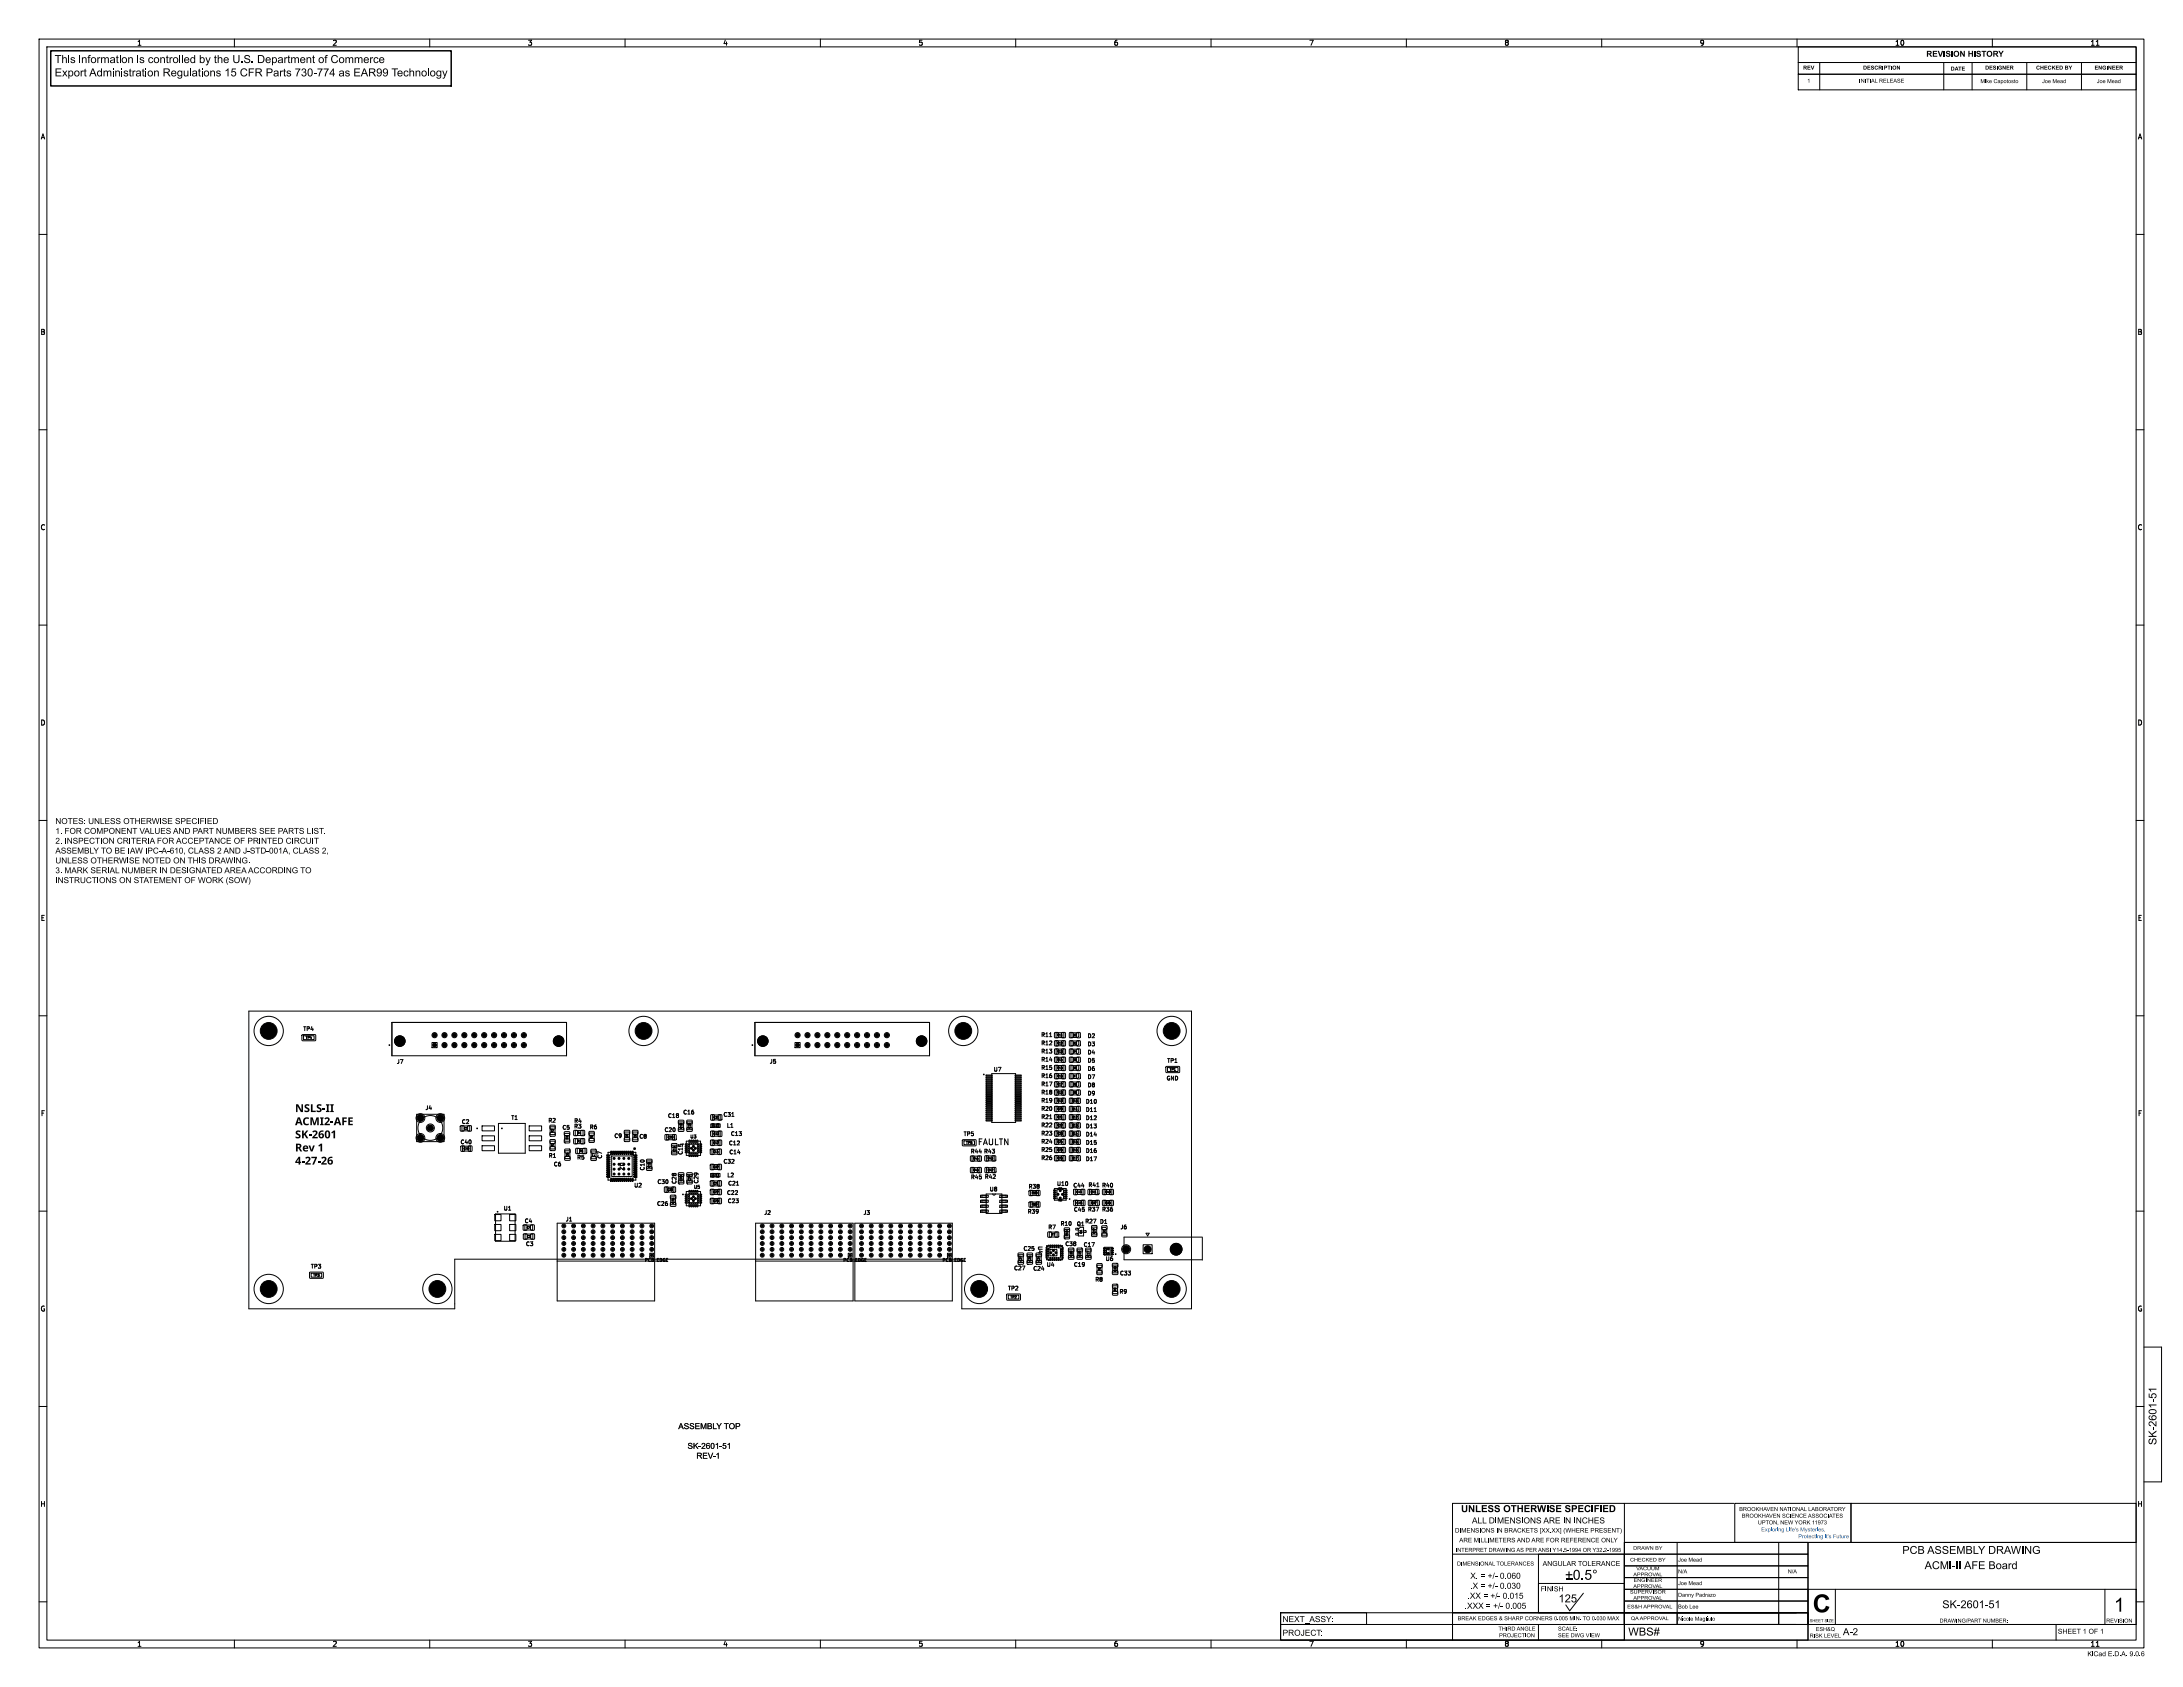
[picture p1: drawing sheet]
<svg xmlns="http://www.w3.org/2000/svg" width="559mm" height="432mm" viewBox="0 0 559 432" stroke-linecap="round" stroke-linejoin="round" font-family="sans-serif">
<defs><g id="words">
<text font-size="6.4" x="464" y="414.4">C</text>
<text font-size="5" x="541.1" y="413.8">1</text>
<g font-size="2.8">
<text x="14" y="18.6">This information is controlled by the</text>
<text x="486.9" y="398.5">PCB ASSEMBLY DRAWING</text>
<text x="492.7" y="402.4">ACMI-II AFE Board</text>
<text x="398.9" y="410.9">125</text>
<text x="497.2" y="412.4">SK-2601-51</text>
<text x="416.8" y="419.4">WBS#</text>
</g>
<g font-size="2.5">
<text x="374" y="387.7">UNLESS OTHERWISE SPECIFIED</text>
<text x="471.7" y="419.2">A-2</text>
</g>
<g font-size="2.1">
<text x="493.1" y="15.1">REVISION HISTORY</text>
<text x="250.2" y="293.2">FAULTN</text>
<text x="376.8" y="390.5">ALL DIMENSIONS ARE IN INCHES</text>
<text x="328.3" y="415.7">NEXT_ASSY:</text>
<text x="328.3" y="419.2">PROJECT:</text>
</g>
<g font-size="1.8">
<text x="35" y="11.9">1</text>
<text x="85" y="11.9">2</text>
<text x="135" y="11.9">3</text>
<text x="185" y="11.9">4</text>
<text x="235" y="11.9">5</text>
<text x="285" y="11.9">6</text>
<text x="335" y="11.9">7</text>
<text x="385" y="11.9">8</text>
<text x="435" y="11.9">9</text>
<text x="485" y="11.9">10</text>
<text x="535" y="11.9">11</text>
<text x="10.3" y="35.9">A</text>
<text x="547.1" y="35.9">A</text>
<text x="10.3" y="85.9">B</text>
<text x="547.1" y="85.9">B</text>
<text x="10.3" y="135.9">C</text>
<text x="547.1" y="135.9">C</text>
<text x="10.3" y="185.9">D</text>
<text x="547.1" y="185.9">D</text>
<text x="10.3" y="235.9">E</text>
<text x="547.1" y="235.9">E</text>
<text x="10.3" y="285.9">F</text>
<text x="547.1" y="285.9">F</text>
<text x="10.3" y="335.9">G</text>
<text x="547.1" y="335.9">G</text>
<text x="10.2" y="385.9">H</text>
<text x="547" y="385.9">H</text>
<text x="394.9" y="401.3">ANGULAR TOLERANCE</text>
<text x="394.4" y="407.8">FINISH</text>
<text x="526.7" y="418.6">SHEET 1 OF 1</text>
<text x="35" y="421.7">1</text>
<text x="85" y="421.7">2</text>
<text x="135" y="421.7">3</text>
<text x="185" y="421.7">4</text>
<text x="235" y="421.7">5</text>
<text x="285" y="421.7">6</text>
<text x="335" y="421.7">7</text>
<text x="385" y="421.7">8</text>
<text x="435" y="421.7">9</text>
<text x="485" y="421.7">10</text>
<text x="535" y="421.7">11</text>
</g>
<text font-size="1.7" x="534.3" y="424.4">KiCad E.D.A. 9.0.6</text>
<g font-size="1.6">
<text x="372.4" y="392.7">DIMENSIONS IN BRACKETS [XX.XX] (WHERE PRESENT)</text>
<text x="373.5" y="395.2">ARE MILLIMETERS AND ARE FOR REFERENCE ONLY</text>
</g>
<g font-size="1.4">
<text x="461.6" y="18.2">REV</text>
<text x="462.6" y="21.5">1</text>
<text x="475.9" y="21.5">INITIAL RELEASE</text>
<text x="476.9" y="18.2">DESCRIPTION</text>
<text x="499.3" y="18.4">DATE</text>
<text x="507" y="21.6">Mike Capotosto</text>
<text x="508.2" y="18.2">DESIGNER</text>
<text x="521.2" y="18.2">CHECKED BY</text>
<text x="522.7" y="21.6">Joe Mead</text>
<text x="536.2" y="18.2">ENGINEER</text>
<text x="536.7" y="21.6">Joe Mead</text>
<text x="77.5" y="264.1">TP4</text>
<text x="266.4" y="265.6">R11</text>
<text x="266.4" y="267.7">R12</text>
<text x="266.4" y="269.8">R13</text>
<text x="278.3" y="268">D3</text>
<text x="278.3" y="265.9">D2</text>
<text x="101.4" y="272.5">J7</text>
<text x="196.9" y="272.4">J5</text>
<text x="254.2" y="274.5">U7</text>
<text x="266.4" y="271.9">R14</text>
<text x="266.4" y="274">R15</text>
<text x="278.3" y="274.3">D6</text>
<text x="278.3" y="270.1">D4</text>
<text x="278.3" y="272.2">D5</text>
<text x="298.6" y="272.2">TP1</text>
<text x="266.4" y="280.3">R18</text>
<text x="266.4" y="278.2">R17</text>
<text x="266.4" y="276.1">R16</text>
<text x="278.3" y="278.5">D8</text>
<text x="278.3" y="280.6">D9</text>
<text x="278.3" y="276.4">D7</text>
<text x="298.5" y="276.7">GND</text>
<text x="108.8" y="284.3">J4</text>
<text x="118.1" y="287.9">C2</text>
<text x="130.7" y="286.8">T1</text>
<text x="140.2" y="287.5">R2</text>
<text x="146.9" y="287.6">R4</text>
<text x="170.9" y="286.3">C18</text>
<text x="174.8" y="285.4">C16</text>
<text x="185.1" y="286">C31</text>
<text x="266.4" y="286.6">R21</text>
<text x="266.4" y="282.4">R19</text>
<text x="266.4" y="284.5">R20</text>
<text x="277.8" y="286.9">D12</text>
<text x="277.8" y="284.8">D11</text>
<text x="277.8" y="282.7">D10</text>
<text x="109.2" y="289.4">J4</text>
<text x="117.8" y="293">C40</text>
<text x="143.8" y="289.3">C5</text>
<text x="146.8" y="289">R3</text>
<text x="150.8" y="289.2">R6</text>
<text x="157.1" y="291.5">C9</text>
<text x="161.4" y="293.5" transform="rotate(90 161.4 293.5)">*</text>
<text x="163.5" y="291.6">C8</text>
<text x="170" y="289.9">C20</text>
<text x="185.9" y="288.8">L1</text>
<text x="186.5" y="293.3">C12</text>
<text x="187" y="290.9">C13</text>
<text x="246.5" y="291">TP5</text>
<text x="266.4" y="292.9">R24</text>
<text x="266.4" y="290.8">R23</text>
<text x="266.4" y="288.7">R22</text>
<text x="277.8" y="291.1">D14</text>
<text x="277.8" y="293.2">D15</text>
<text x="277.8" y="289">D13</text>
<text x="140.3" y="296.5">R1</text>
<text x="141.6" y="298.7">C6</text>
<text x="147.6" y="297">R5</text>
<text x="154.3" y="296.7" transform="rotate(-90 154.3 296.7)">C7</text>
<text x="158.5" y="297.4" transform="rotate(90 158.5 297.4)">U2</text>
<text x="162.9" y="296" transform="rotate(-90 162.9 296)">*</text>
<text x="165.2" y="299.7" transform="rotate(-90 165.2 299.7)">C10</text>
<text x="174.9" y="295.7" transform="rotate(-90 174.9 295.7)">C15</text>
<text x="185.1" y="298">C32</text>
<text x="186.6" y="295.6">C14</text>
<text x="248.4" y="295.4">R44 R43</text>
<text x="266.4" y="297.1">R26</text>
<text x="266.4" y="295">R25</text>
<text x="277.8" y="297.4">D17</text>
<text x="277.8" y="295.3">D16</text>
<text x="162.2" y="304.1">U2</text>
<text x="168.2" y="303.2">C30</text>
<text x="173.3" y="303.2" transform="rotate(-90 173.3 303.2)">C28</text>
<text x="179" y="303.1" transform="rotate(-90 179 303.1)">C29</text>
<text x="186" y="301.5">L2</text>
<text x="186.3" y="303.6">C21</text>
<text x="248.4" y="302">R45</text>
<text x="252" y="301.9">R42</text>
<text x="253.2" y="305.1">U8</text>
<text x="263.2" y="304.4">R38</text>
<text x="270.4" y="303.7">U10</text>
<text x="274.6" y="304.1">C44</text>
<text x="278.5" y="304">R41 R40</text>
<text x="128.8" y="310">U1</text>
<text x="168.1" y="308.8">C26</text>
<text x="186" y="306">C22</text>
<text x="186.2" y="308.1">C23</text>
<text x="195.5" y="311.1">J2</text>
<text x="220.9" y="311.1">J3</text>
<text x="262.9" y="310.8">R39</text>
<text x="274.8" y="310.3">C45</text>
<text x="278.4" y="310.3">R37</text>
<text x="282" y="310.3">R36</text>
<text x="134.2" y="313.2">C4</text>
<text x="144.7" y="312.8">J1</text>
<text x="268.2" y="314.8">R7</text>
<text x="271.4" y="313.9">R10</text>
<text x="275.5" y="314">Q1</text>
<text x="277.7" y="313.3">R27</text>
<text x="281.4" y="313.4">D1</text>
<text x="286.7" y="314.8">J6</text>
<text x="134.5" y="319.1">C3</text>
<text x="261.9" y="320.3">C25</text>
<text x="265.5" y="318.8" transform="rotate(90 265.5 318.8)">U4</text>
<text x="272.6" y="319.1">C38</text>
<text x="277.3" y="319.3">C17</text>
<text x="282.9" y="322.9">U6</text>
<text x="79.4" y="324.9">TP3</text>
<text x="259.5" y="325.3">C27</text>
<text x="264.4" y="325.4">C24</text>
<text x="267.8" y="324.4">U4</text>
<text x="274.8" y="324.4">C19</text>
<text x="280.2" y="328.2">R8</text>
<text x="286.6" y="326.6">C33</text>
<text x="257.9" y="330.5">TP2</text>
<text x="286.4" y="331.3">R9</text>
<text x="372.4" y="401.1">DIMENSIONAL TOLERANCES</text>
<text x="372.6" y="397.6">INTERPRET DRAWING AS PER ANSI Y14.5-1994 OR Y32.2-1995</text>
<text x="429.6" y="400.1">Joe Mead</text>
<text x="429.6" y="403.1">N/A</text>
<text x="429.6" y="406.1">Joe Mead</text>
<text x="457.6" y="403.1">N/A</text>
<text x="429.6" y="412.1">Bob Lee</text>
<text x="373.1" y="415.1">BREAK EDGES &amp; SHARP CORNERS 0.005 MIN. TO 0.030 MAX</text>
<text x="429.6" y="415.2">Nicole Magliulo</text>
<text x="469.9" y="418.7">LEVEL</text>
<text x="496.5" y="415.7">DRAWING/PARTNUMBER:</text>
</g>
<g font-size="1.4" fill="#2261a1">
<text x="450.8" y="392.3">Exploring Life's Mysteries,</text>
<text x="460.3" y="394.1">Protecting it's Future</text>
</g>
<g font-size="1.3">
<text x="417.3" y="400">CHECKED BY</text>
<text x="418.1" y="397">DRAWN BY</text>
<text x="416.5" y="412">ES&amp;H APPROVAL</text>
<text x="417.5" y="415">QA APPROVAL</text>
</g>
<g font-size="1.1">
<text x="176.6" y="291.6">U3</text>
<text x="177.5" y="304.4">U5</text>
<text x="164.9" y="323.2">PCB</text>
<text x="168.2" y="323.2">EDGE</text>
<text x="215.7" y="323.2">PCB</text>
<text x="219" y="323.2">EDGE</text>
<text x="241.1" y="323.2">PCB</text>
<text x="244.4" y="323.2">EDGE</text>
<text x="463.2" y="415.5">SHEET SIZE</text>
</g>
<g font-size=".8">
<text x="78.2" y="266">TP4</text>
<text x="299.3" y="274.2">TP1</text>
<text x="247.2" y="292.9">TP5</text>
<text x="80.1" y="326.8">TP3</text>
<text x="258.6" y="332.4">TP2</text>
</g>
<g font-size=".7">
<text x="270.5" y="265.3">R11</text>
<text x="270.5" y="267.4">R12</text>
<text x="270.5" y="269.5">R13</text>
<text x="274.6" y="269.5">D4</text>
<text x="274.6" y="265.3">D2</text>
<text x="274.6" y="267.4">D3</text>
<text x="270.5" y="273.7">R15</text>
<text x="270.5" y="275.8">R16</text>
<text x="270.5" y="271.6">R14</text>
<text x="274.6" y="273.7">D6</text>
<text x="274.6" y="271.6">D5</text>
<text x="274.6" y="275.8">D7</text>
<text x="270.5" y="277.9">R17</text>
<text x="270.5" y="280">R18</text>
<text x="274.6" y="280">D9</text>
<text x="274.6" y="277.9">D8</text>
<text x="182.6" y="286.4">C31</text>
<text x="270.5" y="286.3">R21</text>
<text x="270.5" y="284.2">R20</text>
<text x="270.5" y="282.1">R19</text>
<text x="274.3" y="286.3">D12</text>
<text x="274.3" y="282.1">D10</text>
<text x="274.3" y="284.2">D11</text>
<text x="118.7" y="289.2">C2</text>
<text x="141.8" y="293.6" transform="rotate(-90 141.8 293.6)">R1</text>
<text x="141.8" y="290" transform="rotate(-90 141.8 290)">R2</text>
<text x="145.5" y="291.7" transform="rotate(-90 145.5 291.7)">C5</text>
<text x="147.7" y="290.4">R4</text>
<text x="147.7" y="292.5">R3</text>
<text x="151.8" y="291.6" transform="rotate(-90 151.8 291.6)">R6</text>
<text x="160.9" y="291.3" transform="rotate(-90 160.9 291.3)">C9</text>
<text x="163" y="291.3" transform="rotate(-90 163 291.3)">C8</text>
<text x="170.9" y="291.5">C20</text>
<text x="174.7" y="289" transform="rotate(-90 174.7 289)">C18</text>
<text x="176.9" y="288.9" transform="rotate(-90 176.9 288.9)">C16</text>
<text x="182.5" y="292.9">C12</text>
<text x="182.6" y="290.6">C13</text>
<text x="182.7" y="288.5">L1</text>
<text x="270.5" y="290.5">R23</text>
<text x="270.5" y="292.6">R24</text>
<text x="270.5" y="288.4">R22</text>
<text x="274.3" y="288.4">D13</text>
<text x="274.3" y="292.6">D15</text>
<text x="274.3" y="290.5">D14</text>
<text x="118.6" y="294.4">C40</text>
<text x="145.6" y="296.1" transform="rotate(-90 145.6 296.1)">C6</text>
<text x="148.2" y="295">R5</text>
<text x="152.3" y="296.2" transform="rotate(-90 152.3 296.2)">C7</text>
<text x="166.6" y="298.9" transform="rotate(-90 166.6 298.9)">C10</text>
<text x="173" y="294.9" transform="rotate(-90 173 294.9)">C15</text>
<text x="182.5" y="295.2">C14</text>
<text x="182.5" y="299.1">C32</text>
<text x="249" y="296.9">R44</text>
<text x="249" y="299.9">R45</text>
<text x="252.7" y="296.9">R43</text>
<text x="252.7" y="299.9">R42</text>
<text x="270.5" y="294.7">R25</text>
<text x="270.5" y="296.8">R26</text>
<text x="274.3" y="294.7">D16</text>
<text x="274.3" y="296.8">D17</text>
<text x="170.7" y="304.9">C30</text>
<text x="174.7" y="302.4" transform="rotate(-90 174.7 302.4)">C28</text>
<text x="176.9" y="302.4" transform="rotate(-90 176.9 302.4)">C29</text>
<text x="182.5" y="303.3">C21</text>
<text x="182.5" y="305.5">C22</text>
<text x="182.6" y="301.1">L2</text>
<text x="264" y="305.7">R38</text>
<text x="275.5" y="305.5">C44</text>
<text x="279.1" y="305.5">R41</text>
<text x="282.8" y="305.5">R40</text>
<text x="172.7" y="308.1" transform="rotate(-90 172.7 308.1)">C26</text>
<text x="182.5" y="307.8">C23</text>
<text x="264" y="308.7">R39</text>
<text x="275.5" y="308.3">C45</text>
<text x="279.2" y="308.3">R37</text>
<text x="282.8" y="308.3">R36</text>
<text x="134.8" y="314.6">C4</text>
<text x="134.8" y="316.9">C3</text>
<text x="269" y="316.4">R7</text>
<text x="273.5" y="316.5" transform="rotate(-90 273.5 316.5)">R10</text>
<text x="277.1" y="315.8" transform="rotate(-90 277.1 315.8)">Q1</text>
<text x="280.5" y="315.9" transform="rotate(-90 280.5 315.9)">R27</text>
<text x="283.1" y="315.7" transform="rotate(-90 283.1 315.7)">D1</text>
<text x="261.7" y="322.9" transform="rotate(-90 261.7 322.9)">C27</text>
<text x="264" y="322.9" transform="rotate(-90 264 322.9)">C25</text>
<text x="266.3" y="322.9" transform="rotate(-90 266.3 322.9)">C24</text>
<text x="274.6" y="321.7" transform="rotate(-90 274.6 321.7)">C38</text>
<text x="276.8" y="321.7" transform="rotate(-90 276.8 321.7)">C19</text>
<text x="279" y="321.7" transform="rotate(-90 279 321.7)">C17</text>
<text x="281.8" y="325.4" transform="rotate(-90 281.8 325.4)">R8</text>
<text x="285.8" y="325.6" transform="rotate(-90 285.8 325.6)">C33</text>
<text x="285.8" y="330.7" transform="rotate(-90 285.8 330.7)">R9</text>
</g>
</g></defs>
<g fill="none" stroke="#000" stroke-width=".26">
<path d="M10 10h538.8v411.8h-538.8zM12 12h534.8v407.8h-534.8zM46 14.1v2M46.7 14.1v2M60 10v2M109.7 17.5v2.1M110 10v2M160 10v2M210 10v2M260 10v2M310 10v2M360 10v2"/>
<path d="M410 10v2M460 10v2M460.3 12h86.5v4h-86.5zM460.3 16h86.5v3h-86.5zM460.3 19h86.5v4h-86.5zM465.8 16v7M497.6 16v7M504.8 16v7M510 10v2M518.8 16v7M532.8 16v7M536.6 11.6h.7"/>
<path d="M10 60h2M546.8 60h2M10 110h2M546.8 110h2M10 160h2M546.8 160h2M10 210h2M546.8 210h2M10 260h2M63.7 258.8h241.3v76.2h-58.8v-12.7h-129.8v12.7h-52.7zM546.8 260h2M67.6 264.3v-1l.3 .7 .4-.7v1"/>
<path d="M68.6 263.3h.6M68.9 263.3v1M69.6 263.8l-.2 .2 .2 .3 .4-.2-.2-.3M69.6 263.8h.2M69.9 263.4h-.4l.1 .4M69.9 263.4h.1M70 263.4l-.2 .4M77.3 264.9l3.4-.1 .1 1.5-.2 .1h-3.2zM77.7 265.1h2.7v1h-2.7zM100.3 261.7h44.7v8.5h-44.7zM110.6 266.8h1.3v1.4h-1.3zM163.5 264.3v-1l.4 .7 .3-.7v1"/>
<path d="M164.5 263.3h.6M164.8 263.3v1M165.4 263.8h.5v.5l-.4-.1zM165.5 263.8l-.1 .1M165.9 263.3l-.3 .1-.2 .4M193.2 261.7h44.7v8.5h-44.7zM203.5 266.8h1.3v1.4h-1.3zM245.4 264.3v-1l.3 .7 .4-.7v1M246.4 263.3h.6M246.7 263.3v1M247.5 263.3l-.3 .7h.7M247.7 263.7v.6"/>
<path d="M252.4 275.2h1.6v.2h-1.5zM252.4 275.7h1.6v.2h-1.5zM252.4 276.2h1.6v.2h-1.5zM252.4 276.7h1.6v.2h-1.5zM252.4 277.2h1.6v.2h-1.5zM252.4 277.7h1.6v.2h-1.5zM252.4 278.2h1.6v.2h-1.5zM252.4 278.7h1.6v.2h-1.5zM252.4 279.2h1.6v.2h-1.5zM252.4 279.7h1.6v.2h-1.5zM253.9 274.8h6.1v12.5h-6.1zM259.9 279.7h1.5v.2h-1.5z"/>
<path d="M259.9 279.2h1.5v.2h-1.5zM259.9 278.7h1.5v.2h-1.5zM259.9 278.2h1.5v.2h-1.5zM259.9 277.7h1.5v.2h-1.5zM259.9 277.2h1.5v.2h-1.5zM259.9 276.7h1.5v.2h-1.5zM259.9 276.2h1.5v.2h-1.5zM259.9 275.7h1.5v.2h-1.5zM259.9 275.2h1.5v.2h-1.5zM268.7 265.3h.5M270 264.3l.7-.1 .2 .2v1l-.1 .2-.9-.1zM270 272.7h.7l.2 .1v1l-.1 .2-.9-.1z"/>
<path d="M270 276.9h.7l.2 .1v1l-.1 .2-.9-.1zM270 279h.7l.2 .1v1l-.1 .2-.9-.1zM270 266.4l.7-.1 .2 .2v1l-.1 .2-.9-.1zM270 268.5h.7l.2 .1v1l-.1 .2-.9-.1zM270 274.8h.7l.2 .1v1l-.1 .2-.9-.1zM270 270.6l.7-.1 .2 .2v1l-.1 .2-.9-.1zM270.3 264.3h2v1.3h-2zM270.3 272.7h2v1.3h-2zM270.3 266.4h2v1.3h-2zM270.3 268.5h2v1.3h-2zM270.3 270.6h2v1.3h-2zM270.3 274.8h2v1.3h-2z"/>
<path d="M270.3 276.9h2v1.3h-2zM270.3 279h2v1.3h-2zM271.7 265.2h.3M271.8 264.3l.7-.1 .2 .2 .1 1-.2 .2-.9-.1zM271.8 272.7h.7l.2 .1 .1 1-.2 .2-.8-.1zM271.8 276.9h.7l.2 .1 .1 1-.2 .2-.8-.1zM271.8 279h.7l.2 .1 .1 1-.2 .2-.8-.1zM271.8 266.4l.7-.1 .2 .2 .1 1-.2 .2-.8-.1zM271.8 268.5h.7l.2 .1 .1 1-.2 .2-.8-.1zM271.8 274.8h.7l.2 .1 .1 1-.2 .2-.8-.1zM271.8 270.6l.7-.1 .2 .2 .1 1-.2 .2-.8-.1zM273.8 279h.6l.3 .1-.2 1.2-.8-.1z"/>
<path d="M273.8 276.9h.6l.3 .1-.2 1.2-.8-.1zM273.8 272.7h.6l.3 .1-.2 1.2-.8-.1zM273.8 270.6l.6-.1 .3 .2-.2 1.2-.8-.1zM273.8 268.5h.6l.3 .1-.2 1.2-.8-.1zM273.8 274.8h.6l.3 .1-.2 1.2-.8-.1zM273.8 264.3l.6-.1 .3 .2-.2 1.2-.8-.1zM273.8 266.4l.6-.1 .3 .2-.2 1.2-.8-.1zM274.1 264.4h2v.9l-.3 .2h-1.7zM274.1 272.8h2v.8l-.3 .4h-1.7zM274.1 266.5h2v.9l-.3 .3h-1.7zM274.1 268.6h2v.8l-.3 .4h-1.7zM274.1 270.7h2v.9l-.3 .3h-1.7z"/>
<path d="M274.1 274.8h2v1l-.3 .3h-1.7zM274.1 277h2v.9l-.3 .3h-1.7zM274.1 279h2v1l-.3 .2h-1.7zM275.7 279h.6l.2 .1-.1 1.2-.8-.1zM275.7 276.9h.6l.2 .1-.1 1.2-.8-.1zM275.7 272.7h.6l.2 .1-.1 1.2-.8-.1zM275.7 270.6l.6-.1 .2 .2-.1 1.2-.8-.1zM275.7 268.5h.6l.2 .1-.1 1.2-.8-.1zM275.7 274.8h.6l.2 .1-.1 1.2-.8-.1zM275.7 264.3l.6-.1 .2 .2-.1 1.2-.8-.1zM275.7 266.4l.6-.1 .2 .2-.1 1.2-.8-.1zM298.5 273h3.3l.2 1.4-.2 .2-3.2-.1z"/>
<path d="M298.7 264.3v-1l.4 .7 .3-.7v1M298.8 273.2h2.7v1.1h-2.7zM299.7 263.3h.6M300 263.3v1M300.5 263.3h.7l-.4 1M106.7 285.2h7v7h-7zM117.9 288.2l.6-.1 .3 .1v1.1l-.2 .2-.8-.1zM118 293.3h.7l.2 .1v1.1l-.1 .2-.8-.1zM118.2 288.2v1.2h2v-1.2M118.4 293.4v1.2h2v-1.2M119.8 288.2l.7-.1 .2 .1v1.1l-.2 .2-.8-.1zM119.9 293.3h.7l.2 .1v1.1l-.1 .2-.8-.1z"/>
<path d="M123.4 293.3h3.2v1.2h-3.2zM123.4 290.7h3.2v1.3h-3.2zM123.4 288.2h3.2v1.3h-3.2zM127.6 287.5h6.8v7.7h-6.8zM135.5 288.2h3.1v1.3h-3.1zM135.5 290.7h3.1v1.3h-3.1zM135.5 293.3h3.1v1.2h-3.1zM140.8 293.6l1.2-.1 .1 .9-.2 .1h-1l-.2-.2zM140.8 291.7h1.2l.1 .8-.2 .2h-1l-.2-.3zM140.8 289.9l1.2-.1 .1 .9-.2 .1h-1l-.2-.2zM140.8 288.1l1.2-.1 .1 .9-.2 .1h-1l-.2-.2zM140.8 292.1h1.3v2h-1.3z"/>
<path d="M140.8 288.4h1.3v2h-1.3zM144.5 291.6h1.2l.2 .8-.3 .1h-1l-.2-.2zM144.5 289.7h1.2l.2 .8-.3 .1h-1l-.2-.2zM144.5 290.1h1.3v2h-1.3zM144.6 294.2l1.2-.1 .2 .8-.3 .2h-1l-.2-.3zM144.6 296.1l1.2-.1 .2 .8-.3 .2h-1l-.2-.3zM144.6 294.6h1.3v2h-1.3zM146.9 289.4l.7-.1 .2 .2v1l-.1 .2-.9-.2zM146.9 291.5l.7-.1 .2 .2v.9l-.1 .3-.9-.2zM147.2 289.4h2.1v1.2h-2.1zM147.2 291.5h2.1v1.2h-2.1zM147.4 294l.7-.1 .2 .2 .1 1-.2 .2-.8-.2z"/>
<path d="M147.8 294h2v1.2h-2zM148.7 289.4l.7-.1 .3 .2v1l-.2 .2-.8-.2zM148.7 291.5l.7-.1 .3 .2v.9l-.2 .3-.8-.2zM149.2 294l.7-.1 .3 .2v1l-.2 .2-.8-.2zM150.8 291.5l1.2-.1 .1 .9-.2 .1h-1l-.2-.2zM150.8 289.6h1.2l.1 .8-.2 .2h-1l-.2-.2zM150.8 290h1.3v2h-1.3zM151.3 294.2h1.2l.2 .8-.3 .2-1-.1-.2-.2zM151.3 296.1h1.2l.2 .8-.3 .2-1-.1-.2-.2zM151.3 294.6h1.3v2h-1.3zM155.3 295.6h.8v.3h-.8zM155.3 296.1h.8v.3h-.8z"/>
<path d="M155.3 296.6h.8v.3h-.8zM155.3 297.1h.8v.3h-.8zM155.3 297.6h.8v.3h-.8zM155.3 298.1h.8v.3h-.8zM155.3 298.6h.8v.3h-.8zM155.3 299.1h.8v.3h-.8zM155.3 299.6h.8v.3h-.8zM155.6 295h7.2v7.1h-7.2zM156.3 294.6h.3v.9h-.3zM156.6 295.9h5.2v5.2h-5.2zM156.8 294.6h.3v.9h-.3zM157.3 294.6h.3v.9h-.3z"/>
<path d="M157.8 294.6h.3v.9h-.3zM158.3 294.6h.3v.9h-.3zM158.8 294.6h.3v.9h-.3zM159.3 294.6h.3v.9h-.3zM159.8 294.6h.3v.9h-.3zM159.8 291.3l1.3-.1 .1 .8-.2 .2h-1.1l-.1-.2zM159.8 289.4l1.3-.1 .1 .8-.2 .2h-1.1l-.1-.2zM159.9 289.8h1.2v1.9h-1.2zM160.3 294.6h.3v.9h-.3zM160.8 294.6h.3v.9h-.3zM161.3 294.6h.3v.9h-.3zM161.5 295l1.3 1.2"/>
<path d="M161.8 294.6h.3v.9h-.3zM161.9 291.3l1.3-.1 .1 .8-.2 .2h-1.1l-.1-.2zM161.9 289.4l1.3-.1 .1 .8-.2 .2h-1.1l-.1-.2zM162 289.8h1.2v1.9h-1.2zM162.2 299.6h.9v.3h-.9zM162.2 299.1h.9v.3h-.9zM162.2 298.6h.9v.3h-.9zM162.2 298.1h.9v.3h-.9zM162.2 297.6h.9v.3h-.9zM162.2 297.1h.9v.3h-.9zM162.2 296.6h.9v.3h-.9zM162.2 296.1h.9v.3h-.9z"/>
<path d="M162.2 295.6h.9v.3h-.9zM165.5 298.7l1.3-.1 .1 .8-.2 .2h-1.1l-.1-.2zM165.5 296.8l1.3-.1 .1 .8-.2 .2h-1.1l-.1-.2zM165.6 297.1h1.2v2.1h-1.2M170.3 290.4h.6l.3 .1v1.1l-.2 .2-.8-.1zM170.6 290.5h2v1.2h-2zM171.9 292.8l1.3-.1 .1 .8-.2 .2h-1.1l-.1-.3zM171.9 294.7l1.3-.1 .1 .8-.2 .2h-1.1l-.1-.3zM172 293.1h1.2v2h-1.2zM172.2 290.4h.6l.3 .1v1.1l-.2 .2-.8-.1zM173.7 288.7l1.2-.1 .2 .9-.3 .1h-1l-.2-.2zM173.7 286.8l1.2-.1 .2 .9-.3 .1h-1l-.2-.2z"/>
<path d="M173.7 287.2h1.3v2h-1.3zM175.4 292.8h.7l.2 .1-.8 .1zM175.4 293.3h.7l.2 .1-.8 .1zM175.4 293.8h.7l.2 .1-.8 .1zM175.4 294.3h.7l.2 .1-.8 .1zM175.4 294.8h.7l.2 .1-.8 .1zM175.7 292.1h3.6v3.6h-3.6zM175.8 288.7l1.3-.1 .1 .8-.2 .2h-1.1l-.1-.3zM175.8 286.8l1.3-.1 .1 .8-.2 .2h-1.1l-.1-.3zM175.9 287.1h1.2v2h-1.2zM176.4 291.9l.1 .8 .1-.8M176.4 295.2l.2 .1-.1 .7z"/>
<path d="M176.5 292.9h2v2h-2zM176.9 291.9l.1 .8 .1-.8M176.9 295.2l.2 .1-.1 .7zM177.4 291.9l.1 .8 .1-.8M177.4 295.2l.2 .1-.1 .7zM177.9 291.9l.1 .8 .1-.8M177.9 295.2l.2 .1-.1 .7zM178.4 295.2l.2 .1-.1 .7zM178.4 291.8l.2 .1-.1 .8-.1-.1zM178.8 294.8l.8 .1-.7 .1zM178.8 294.3l.8 .1-.7 .1zM178.8 293.8l.8 .1-.7 .1z"/>
<path d="M178.8 293.3l.8 .1-.7 .1zM178.8 292.8l.8 .1-.7 .1zM181.9 294.1h.6l.3 .1v1.1l-.2 .2-.8-.1zM181.9 298h.6l.3 .1v1.1l-.2 .2-.8-.1zM181.9 291.8h.7l.2 .1v1.1l-.1 .2-.8-.1zM181.9 287.7h.9v.9h-.9zM182 285.4l.6-.1 .3 .1v1.1l-.2 .2-.8-.1zM182 289.5h.6l.3 .1v1.1l-.2 .2-.8-.1zM182.2 294.2h2v1.2h-2zM182.2 298.1h2v1.2h-2zM182.3 287.7h1.7v.9h-1.7zM182.3 291.9h2v1.2h-2z"/>
<path d="M182.3 285.4h2.1v1.2h-2.1zM182.3 289.6h2.1v1.2h-2.1zM182.8 287.7v.9M183.5 287.7h.9v.9h-.9zM183.5 287.7v.9M183.7 286.2h.3M183.8 294.1h.6l.3 .1v1.1l-.2 .2-.8-.1zM183.8 298h.6l.3 .1v1.1l-.2 .2-.8-.1zM183.8 291.8h.7l.2 .1v1.1l-.1 .2-.8-.1zM183.9 285.4l.6-.1 .3 .1v1.1l-.2 .2-.8-.1zM183.9 289.5h.6l.3 .1v1.1l-.2 .2-.8-.1zM187.3 285.8h.6"/>
<path d="M246.4 291.8l3.3-.1 .2 1.5-.2 .1h-3.2zM246.8 292h2.7v1h-2.7zM248.5 295.9h.7l.2 .1v1l-.1 .2-.9-.1zM248.5 298.9l.7-.1 .2 .2v1l-.1 .2-.9-.2zM248.8 298.9h2v1.2h-2zM248.8 295.9v1.3h2v-1.3M250.3 295.9h.7l.2 .1v1l-.1 .2-.9-.1zM250.3 298.9l.7-.1 .2 .2v1l-.1 .2-.9-.2zM252.1 295.9l.7-.1 .3 .2v1l-.2 .2-.8-.2zM252.2 298.9l.7-.1 .2 .2v1l-.1 .2-.9-.2zM252.4 280.2h1.6v.2h-1.5zM252.4 280.7h1.6v.2h-1.5z"/>
<path d="M252.4 281.2h1.6v.2h-1.5zM252.4 281.7h1.6v.2h-1.5zM252.4 282.2h1.6v.2h-1.5zM252.4 282.7h1.6v.2h-1.5zM252.4 283.2h1.6v.2h-1.5zM252.4 283.7h1.6v.2h-1.5zM252.4 284.2h1.6v.2h-1.5zM252.4 284.7h1.6v.2h-1.5zM252.4 285.2h1.6v.2h-1.5zM252.4 285.7h1.6v.2h-1.5zM252.4 286.2h1.6v.2h-1.5zM252.4 286.7h1.6v.2h-1.5z"/>
<path d="M252.5 295.9v1.2h2v-1.2M252.5 298.9h2v1.2h-2zM254 295.9l.7-.1 .2 .2v1l-.1 .2-.9-.2zM254 298.9l.7-.1 .2 .2 .1 1-.2 .2-.8-.2zM259.9 286.7h1.5v.2h-1.5zM259.9 286.2h1.5v.2h-1.5zM259.9 285.7h1.5v.2h-1.5zM259.9 285.2h1.5v.2h-1.5zM259.9 284.7h1.5v.2h-1.5zM259.9 284.2h1.5v.2h-1.5zM259.9 283.7h1.5v.2h-1.5zM259.9 283.2h1.5v.2h-1.5z"/>
<path d="M259.9 282.7h1.5v.2h-1.5zM259.9 282.2h1.5v.2h-1.5zM259.9 281.7h1.5v.2h-1.5zM259.9 281.2h1.5v.2h-1.5zM259.9 280.7h1.5v.2h-1.5zM259.9 280.2h1.5v.2h-1.5zM268.7 286.3h.5M270 289.5l.7-.1 .2 .2v1l-.1 .2-.9-.1zM270 293.7l.7-.1 .2 .2v1l-.1 .2-.9-.1zM270 285.3l.7-.1 .2 .2v1l-.1 .2-.9-.1zM270 295.8h.7l.2 .1v1l-.1 .2-.9-.1zM270 283.2h.7l.2 .1v1l-.1 .2-.9-.1z"/>
<path d="M270 291.6h.7l.2 .1v1l-.1 .2-.9-.1zM270 281.1h.7l.2 .1v1l-.1 .2-.9-.1zM270 287.4h.7l.2 .1v1l-.1 .2-.9-.1zM270.3 281.1h2v1.3h-2zM270.3 283.2h2v1.3h-2zM270.3 285.3h2v1.3h-2zM270.3 287.4h2v1.3h-2zM270.3 289.5h2v1.3h-2zM270.3 291.6h2v1.3h-2zM270.3 293.7h2v1.3h-2zM270.3 295.8h2v1.3h-2zM271.7 286.2h.3"/>
<path d="M271.8 289.5l.7-.1 .2 .2 .1 1-.2 .2-.8-.1zM271.8 293.7l.7-.1 .2 .2 .1 1-.2 .2-.8-.1zM271.8 285.3l.7-.1 .2 .2 .1 1-.2 .2-.8-.1zM271.8 295.8h.7l.2 .1 .1 1-.2 .2-.8-.1zM271.8 283.2h.7l.2 .1 .1 1-.2 .2-.8-.1zM271.8 291.6h.7l.2 .1 .1 1-.2 .2-.8-.1zM271.8 281.1h.7l.2 .1 .1 1-.2 .2-.8-.1zM271.8 287.4h.7l.2 .1 .1 1-.2 .2-.8-.1zM273.8 287.4h.6l.3 .1-.2 1.2-.8-.1zM273.8 285.3l.6-.1 .3 .2-.2 1.2-.8-.1zM273.8 281.1h.6l.3 .1-.2 1.2-.8-.1zM273.8 293.7l.6-.1 .3 .2-.2 1.2-.8-.1z"/>
<path d="M273.8 283.2h.6l.3 .1-.2 1.2-.8-.1zM273.8 295.8h.6l.3 .1-.2 1.2-.8-.1zM273.8 291.6h.6l.3 .1-.2 1.2-.8-.1zM273.8 289.5l.6-.1 .3 .2-.2 1.2-.8-.1zM274.1 281.2h2v.9l-.3 .3h-1.7zM274.1 283.2h2v1l-.3 .2h-1.7zM274.1 285.4h2v.9l-.3 .3h-1.7zM274.1 287.5h2v.9l-.3 .2h-1.7zM274.1 289.6h2v.9l-.3 .3h-1.7zM274.1 291.7h2v.8l-.3 .4h-1.7zM274.1 293.8h2v.9l-.3 .3h-1.7zM274.1 295.9h2v.8l-.3 .4h-1.7z"/>
<path d="M275.5 284.1h.3M275.7 287.4h.6l.2 .1-.1 1.2-.8-.1zM275.7 285.3l.6-.1 .2 .2-.1 1.2-.8-.1zM275.7 281.1h.6l.2 .1-.1 1.2-.8-.1zM275.7 293.7l.6-.1 .2 .2-.1 1.2-.8-.1zM275.7 283.2h.6l.2 .1-.1 1.2-.8-.1zM275.7 295.8h.6l.2 .1-.1 1.2-.8-.1zM275.7 291.6h.6l.2 .1-.1 1.2-.8-.1zM275.7 289.5l.6-.1 .2 .2-.1 1.2-.8-.1zM280.1 284.5h.5M10 310h2M126.6 310.9h1.6v1.6h-1.6z"/>
<path d="M126.6 313.4h1.6v1.6h-1.6zM126.6 316h1.6v1.5h-1.6zM126.8 310.7h5v7h-5zM130.5 316h1.5v1.5h-1.5zM130.5 313.4h1.5v1.6h-1.5zM130.5 310.9h1.5v1.6h-1.5zM134 313.5h.7l.2 .1v1.1l-.2 .2-.8-.1zM134 315.8h.7l.2 .1v1.1l-.1 .2-.8-.1zM134.3 313.6v1.2h2v-1.2M134.4 315.9h2v1.2h-2zM135.9 313.5h.7l.2 .1v1.1l-.2 .2-.8-.1zM135.9 315.8h.7l.2 .1v1.1l-.1 .2-.8-.1z"/>
<path d="M142.6 313.1h25v19.9h-25zM155.3 300.1h.8v.3h-.8zM155.3 300.6h.8v.3h-.8zM155.3 301.1h.8v.3h-.8zM156.3 301.6h.3v.8h-.3zM156.8 301.6h.3v.8h-.3zM157.3 301.6h.3v.8h-.3zM157.8 301.6h.3v.8h-.3zM158.3 301.6h.3v.8h-.3zM158.8 301.6h.3v.8h-.3zM159.3 301.6h.3v.8h-.3zM159.8 301.6h.3v.8h-.3z"/>
<path d="M160.3 301.6h.3v.8h-.3zM160.8 301.6h.3v.8h-.3zM161.3 301.6h.3v.8h-.3zM161.8 301.6h.3v.8h-.3zM162.2 301.1h.9v.3h-.9zM162.2 300.6h.9v.3h-.9zM162.2 300.1h.9v.3h-.9zM170.1 303.8h.7l.2 .1 .1 1.1-.2 .2-.8-.1zM170.5 303.9h2v1.2h-2zM171.6 306l1.3-.1 .1 .8-.2 .2h-1.1l-.1-.2zM171.6 307.9l1.3-.1 .1 .8-.2 .2h-1.1l-.1-.2zM171.7 306.3h1.2v2h-1.2z"/>
<path d="M172 303.8h.7l.2 .1 .1 1.1-.2 .2-.8-.1zM173.7 302.1h1.2l.2 .8-.3 .2-1-.1-.2-.2zM173.7 300.2h1.2l.2 .8-.3 .2-1-.1-.2-.2zM173.7 300.6h1.3v2h-1.3M175.4 305.7h.7l.2 .1-.8 .1zM175.4 306.2h.7l.2 .1-.8 .1zM175.4 306.7h.7l.2 .1-.8 .1zM175.4 307.2h.7l.2 .1-.8 .1zM175.4 307.7h.7l.2 .1-.8 .1zM175.7 305h3.6v3.6h-3.6zM175.8 302.1h1.3l.1 .8-.2 .2-1.1-.1-.1-.2zM175.8 300.2h1.3l.1 .8-.2 .2-1.1-.1-.1-.2z"/>
<path d="M175.9 300.6h1.2v2h-1.2zM176.4 308.1l.2 .1-.1 .7zM176.4 304.7l.2 .1-.1 .8-.1-.2zM176.5 305.8h2v2h-2zM176.9 308.1l.2 .1-.1 .7zM176.9 304.7l.2 .1-.1 .8-.1-.2zM177.4 304.8l.1 .8 .1-.8M177.4 308.1l.2 .1-.1 .7zM177.9 304.8l.1 .8 .1-.8M177.9 308.1l.2 .1-.1 .7zM178.4 304.8l.1 .8 .1-.8M178.4 308.1l.2 .1-.1 .7z"/>
<path d="M178.8 307.7l.8 .1-.7 .1zM178.8 307.2l.8 .1-.7 .1zM178.8 306.7l.8 .1-.7 .1zM178.8 306.2l.8 .1-.7 .1zM178.8 305.7l.8 .1-.7 .1zM181.9 302.2h.6l.3 .1v1.1l-.2 .2-.8-.1zM181.9 306.7h.6l.3 .1v1.1l-.2 .2-.8-.1zM181.9 304.4h.6l.3 .1v1.1l-.2 .2-.8-.1zM181.9 300.4h.8v.8h-.8zM182.2 300.4h1.8v.8h-1.8zM182.2 302.3h2v1.2h-2zM182.2 304.5h2v1.2h-2z"/>
<path d="M182.2 306.8h2v1.2h-2zM182.7 300.4v.8M183.5 300.4h.8v.8h-.8zM183.5 300.4v.8M183.6 303.1h.3M183.8 302.2h.6l.3 .1v1.1l-.2 .2-.8-.1zM183.8 306.7h.6l.3 .1v1.1l-.2 .2-.8-.1zM183.8 304.4h.6l.3 .1v1.1l-.2 .2-.8-.1zM188.5 303.4h.6M193.4 313.1h25v19.9h-25zM218.8 313.1h25v19.9h-25zM251 305.9h2v.6h-2z"/>
<path d="M251 307.2h2v.5h-2zM251 308.5h2v.5h-2zM251 309.7h2v.6h-2zM252.4 305.6h1.7l.3 .3 .4-.3h1.7v5h-4.1zM252.4 305.9h-1v.5h1M252.4 307.2h-1v.5h1M252.4 308.5h-1v.5h1M252.4 309.8h-1v.5h1M255.9 309.7h2v.6h-2zM255.9 308.5h2v.5h-2zM255.9 307.2h2v.5h-2zM255.9 305.9h2v.6h-2z"/>
<path d="M256.5 305.9h1v.5h-1M256.5 307.2h1v.5h-1M256.5 308.5h1v.5h-1M256.5 309.8h1v.5h-1M263.5 307.7l.7-.1 .2 .2v.9l-.1 .3-.9-.2zM263.5 304.7h.7l.2 .1v1l-.1 .2-.9-.1zM263.8 307.7h2v1.2h-2zM263.8 304.7v1.3h2v-1.3M265.3 307.7l.7-.1 .2 .2v.9l-.1 .3-.9-.2zM265.3 304.7h.7l.2 .1v1l-.1 .2-.9-.1zM267.7 319.3l.6-.3 .1-.3h.2l-.1 .8h-.7zM267.7 319.8h.7v.2h-.7z"/>
<path d="M267.9 318.9h4.1v3.6h-4.1zM268.2 315.4l.7-.1 .3 .2v.9l-.2 .3-.8-.2zM268.6 315.4h2v1.2h-2zM268.7 319.9h1.9v1.5h-1.9zM268.8 318.7h.3v.7h-.3zM269.3 318.7h.3v.7h-.3zM269.7 304.6h.6v.2h-.6zM269.7 305.1h.6v.2h-.6zM269.7 305.6h.6v.2h-.6zM269.7 306.1h.6v.2h-.6zM269.7 306.6h.6v.2h-.6zM269.8 318.7h.3v.7h-.3z"/>
<path d="M269.9 304.2h3v3h-3zM270.1 315.4l.7-.1 .2 .2v.9l-.1 .3-.9-.2zM270.3 318.7h.3v.7h-.3zM270.8 318.7h.3v.7h-.3zM271 304h.3v.5h.2v-.5h.3v.5h.4v2.4h-.4v.5h-.3v-.5h-.2v.5h-.3v-.5h-.4v-2.4h.4zM271.3 318.7h.2l.1 .3 .6 .5h-.8zM271.4 319.8h.8v.2h-.8zM272.5 316.2l1.1-.1 .2 .9-.3 .1h-.9l-.2-.2zM272.5 314.3h1.1l.2 .8-.3 .2h-.9l-.2-.3zM272.5 314.7h1.2v2h-1.2zM272.5 306.6h.6v.2h-.6zM272.5 306.1h.6v.2h-.6z"/>
<path d="M272.5 305.6h.6v.2h-.6zM272.5 305.1h.6v.2h-.6zM272.5 304.6h.6v.2h-.6zM273.5 319.5h1.3l.1 .8-.2 .2-1.1-.1-.1-.2zM273.6 319.9h1.2v2h-1.2zM274.9 304.4h.6l.3 .1v1.1l-.2 .2-.8-.1zM274.9 307.2h.7l.2 .1v1.1l-.1 .2-.8-.1zM275.2 304.5v1.2h2.1v-1.2M275.3 307.3h2v1.2h-2zM275.4 314.4h.6v.4h-.6zM275.4 315.7h.6v.4h-.6zM275.7 319.5h1.3l.1 .8-.2 .2-1.1-.1-.1-.2z"/>
<path d="M275.8 319.9h1.2v2h-1.2zM276.5 314.1l-.5 .6v1.6h1.4v-2.2M276.8 304.4h.6l.3 .1v1.1l-.2 .2-.8-.1zM276.8 307.2h.7l.2 .1v1.1l-.1 .2-.8-.1zM277.4 315.1l.6-.1v.4l-.6 .1zM277.9 319.5h1.3l.1 .8-.2 .2-1.1-.1-.1-.2zM278 319.9h1.2v2h-1.2zM278.5 304.5l.7-.1 .3 .2v1l-.2 .2-.8-.2zM278.6 307.3l.7-.1 .3 .2v.9l-.2 .3-.8-.2zM278.9 304.5v1.2h2v-1.2M279 307.3h2v1.2h-2zM279.5 313.7h1.1l.2 .8-.2 .2h-1l-.2-.3z"/>
<path d="M279.5 315.6l1.1-.1 .2 .9-.2 .1h-1l-.2-.2zM279.5 314.1h1.2v2h-1.2zM280.2 305.3h.3M280.4 304.5l.7-.1 .2 .2v1l-.1 .2-.9-.2zM280.5 307.3l.7-.1 .2 .2v.9l-.1 .3-.9-.2zM282.1 313.8h1.1l.2 .8-1.2 .1-.2-.2zM282.1 315.7l1.1-.1 .2 .8-1.2 .2-.2-.3zM282.1 314.2h.9l.3 .3v1.7h-1.2zM282.3 304.5l.7-.1 .2 .2v1l-.1 .2-.9-.2zM282.3 307.3l.7-.1 .2 .2v.9l-.1 .3-.9-.2zM282.5 319.4h.4l.1 .2h-.5zM282.5 319.9h.4l.1 .2h-.5z"/>
<path d="M282.6 307.3h2v1.2h-2zM282.6 304.5v1.2h2v-1.2M282.7 319.3h2v2h-2zM283.3 319.5h.8v1.5h-.8zM284.1 304.5l.7-.1 .2 .2v1l-.1 .2-.9-.2zM284.1 307.3l.7-.1 .2 .2v.9l-.1 .3-.9-.2zM284.4 319.9h.5v.2h-.4zM284.4 319.4h.5v.2h-.4zM292.6 318.6h2.3v2.3h-2.3zM293.4 315.7h.8l-.4 .7zM307.8 316.7h-20.1v5.8h20M307.8 316.7v5.8"/>
<path d="M546.8 310h2M67.6 330.4v-1l.3 .7 .4-.7v1M68.6 329.4h.6M68.9 329.4v1M69.4 330.4h.6M69.4 329.7l.3-.3v1M79.3 325.7l3.3-.1 .2 1.5-.2 .1h-3.2zM79.6 325.9h2.7v1h-2.7zM110.8 330.4v-1l.3 .7 .3-.7v1M111.8 329.4h.5M112.1 329.4v1M112.6 329.5l.4-.1 .2 .3-.6 .7h.6"/>
<path d="M142.6 322.8h28.2M166.3 320.8h1v1h-1zM193.4 322.8h53.6M217.1 320.8h1v1h-1zM242.5 320.8h1v1h-1zM249.5 330.4v-1l.3 .7 .3-.7v1M250.5 329.4h.5M250.7 329.4v1M251.3 329.4h.6l-.4 .4h.3M251.8 329.8v.1M251.8 329.9v.4h-.5M257.7 331.3l3.4-.1 .1 1.5-.2 .1h-3.2z"/>
<path d="M258.1 331.5h2.7v1h-2.7zM260.6 322.7l1.3-.1 .1 .8-.2 .2h-1.1l-.1-.3zM260.6 320.8l1.3-.1 .1 .8-.2 .2h-1.1l-.1-.3zM260.7 321.2h1.2v2h-1.2zM262.9 322.7l1.3-.1 .1 .8-.2 .2h-1.1l-.1-.3zM262.9 320.8l1.3-.1 .1 .8-.2 .2h-1.1l-.1-.3zM263 321.2h1.2v2h-1.2zM265.2 322.7l1.3-.1 .1 .8-.2 .2h-1.1l-.1-.3zM265.2 320.8l1.3-.1 .1 .8-.2 .2h-1.1l-.1-.3zM265.3 321.2h1.2v2h-1.2zM267.7 320.3h.7v.2h-.7zM267.7 320.8h.7v.2h-.7z"/>
<path d="M267.7 321.3h.7v.2h-.7zM267.7 321.8h.8l.1 .7-.2 .1-.1-.3zM268.8 321.9h.3v.7h-.3zM269.3 321.9h.3v.7h-.3zM269.8 321.9h.3v.7h-.3zM270.3 321.9h.3v.7h-.3zM270.8 321.9h.3v.7h-.3zM271.4 321.8h.8l-.6 .5-.1 .3-.2-.1zM271.4 321.3h.8v.2h-.8zM271.4 320.8h.8v.2h-.8zM271.4 320.3h.8v.2h-.8zM273.5 321.4h1.3l.1 .8-.2 .2-1.1-.1-.1-.2z"/>
<path d="M275.7 321.4h1.3l.1 .8-.2 .2-1.1-.1-.1-.2zM277.9 321.4h1.3l.1 .8-.2 .2-1.1-.1-.1-.2zM280.8 323.5l1.2-.1 .1 .9-.2 .1h-1l-.2-.2zM280.8 325.3h1.2l.1 .8-.2 .2-1-.1-.2-.2zM280.8 323.8h1.3v2h-1.3zM282.5 320.4h.4l.1 .2h-.5zM282.5 320.9h.4l.1 .2h-.5zM284.4 320.9h.5v.2h-.4zM284.4 320.4h.5v.2h-.4zM284.8 323.4h1.2l.2 .8-.3 .2-1-.1-.2-.2zM284.8 325.3h1.2l.2 .8-.3 .2-1-.1-.2-.2zM284.8 328.8l1.2-.1 .1 .9-.2 .1h-1l-.2-.2z"/>
<path d="M284.8 330.6l1.2-.1 .1 .9-.2 .1h-1l-.2-.2zM284.8 323.8h1.3v2h-1.3zM284.8 329.1h1.3v2h-1.3zM298.7 330.4v-1l.4 .7 .3-.7v1M299.7 329.4h.6M300 329.4v1M301.1 329.8v.1M301.1 329.4h-.5v.5l.5-.1M301.1 329.9v.4h-.5M548.8 344.8h4.5v34.5h-4.5M10 360h2M546.8 360h2"/>
<path d="M371.8 397.8h44v15h-44zM371.8 384.8h44v35h-44zM393.8 397.8h22v15h-22zM415.8 397.8h47v3h-47zM415.8 394.8h47v25h-47zM415.8 394.8h47v3h-47zM415.8 384.8h28M429.3 394.8v21M444.1 384.8h29.7v10h-29.7zM455.3 394.8v21M462.8 394.8h84M473.8 384.8h73v10h-73z"/>
<path d="M10 410h2M60 419.8v2M110 419.8v2M160 419.8v2M210 419.8v2M260 419.8v2M310 419.8v2M327.8 412.8h44v7h-44zM327.8 415.8h44v4h-44zM327.8 412.8h22v3h-22zM360 419.8v2M371.8 412.8h44v7h-44z"/>
<path d="M371.8 412.8h44v3h-44zM393.8 405.3h22v7.5h-22zM393.8 415.8v4M405.3 407.8l-3.5 4.5-1-1.5M410 419.8v2M415.8 412.8h47v3h-47zM415.8 403.8h47v3h-47zM415.8 409.8h47v3h-47zM415.8 406.8h47v3h-47zM415.8 400.8h47v3h-47zM415.8 415.8h44M415.8 412.8h44"/>
<path d="M429.3 412.8h26v3h-26zM460 419.8v2M462.8 406.8h84v9h-84zM462.8 415.8v4M469.8 406.8v9M478.8 415.8h68M510 419.8v2M526.3 415.8v4M538.8 406.8v9M546.8 410h2M536.6 421.4h.7"/>
<circle cx="68.8" cy="263.9" r="3.7"/>
<circle cx="99.7" cy="267.5" r=".1"/>
<circle cx="102.3" cy="266.5" r="1.35"/>
<circle cx="111.2" cy="265" r=".66"/>
<circle cx="113.8" cy="265" r=".66"/>
<circle cx="113.8" cy="267.5" r=".66"/>
<circle cx="116.3" cy="265" r=".66"/>
<circle cx="116.3" cy="267.5" r=".66"/>
<circle cx="118.9" cy="265" r=".66"/>
<circle cx="118.9" cy="267.5" r=".66"/>
<circle cx="121.4" cy="265" r=".66"/>
<circle cx="121.4" cy="267.5" r=".66"/>
<circle cx="123.9" cy="265" r=".66"/>
<circle cx="123.9" cy="267.5" r=".66"/>
<circle cx="126.5" cy="265" r=".66"/>
<circle cx="126.5" cy="267.5" r=".66"/>
<circle cx="129" cy="265" r=".66"/>
<circle cx="129" cy="267.5" r=".66"/>
<circle cx="131.6" cy="265" r=".66"/>
<circle cx="131.6" cy="267.5" r=".66"/>
<circle cx="134.1" cy="265" r=".66"/>
<circle cx="134.1" cy="267.5" r=".66"/>
<circle cx="143" cy="266.5" r="1.35"/>
<circle cx="164.7" cy="263.9" r="3.7"/>
<circle cx="192.6" cy="267.5" r=".1"/>
<circle cx="195.3" cy="266.5" r="1.34"/>
<circle cx="204.2" cy="265" r=".66"/>
<circle cx="206.7" cy="265" r=".66"/>
<circle cx="206.7" cy="267.5" r=".66"/>
<circle cx="209.2" cy="265" r=".66"/>
<circle cx="209.2" cy="267.5" r=".66"/>
<circle cx="211.8" cy="265" r=".66"/>
<circle cx="211.8" cy="267.5" r=".66"/>
<circle cx="214.3" cy="265" r=".66"/>
<circle cx="214.3" cy="267.5" r=".66"/>
<circle cx="216.9" cy="265" r=".66"/>
<circle cx="216.9" cy="267.5" r=".66"/>
<circle cx="219.4" cy="265" r=".66"/>
<circle cx="219.4" cy="267.5" r=".66"/>
<circle cx="221.9" cy="265" r=".66"/>
<circle cx="221.9" cy="267.5" r=".66"/>
<circle cx="224.5" cy="265" r=".66"/>
<circle cx="224.5" cy="267.5" r=".66"/>
<circle cx="227" cy="265" r=".66"/>
<circle cx="227" cy="267.5" r=".66"/>
<circle cx="235.9" cy="266.5" r="1.34"/>
<circle cx="246.6" cy="263.9" r="3.7"/>
<circle cx="251.8" cy="275" r=".1"/>
<circle cx="299.9" cy="263.9" r="3.8"/>
<circle cx="107.6" cy="286.2" r="1.13"/>
<circle cx="107.6" cy="291.2" r="1.13"/>
<circle cx="110.2" cy="288.7" r="1.03"/>
<circle cx="110.2" cy="288.7" r="3.2"/>
<circle cx="112.7" cy="286.2" r="1.13"/>
<circle cx="112.7" cy="291.2" r="1.13"/>
<circle cx="122.1" cy="288.8" r=".1"/>
<circle cx="128.5" cy="288.8" r=".1"/>
<circle cx="157.2" cy="296.5" r=".25"/>
<circle cx="157.2" cy="298" r=".25"/>
<circle cx="157.2" cy="299.2" r=".25"/>
<circle cx="158.4" cy="296.5" r=".25"/>
<circle cx="159.7" cy="296.5" r=".25"/>
<circle cx="160.9" cy="296.5" r=".25"/>
<circle cx="160.9" cy="298" r=".25"/>
<circle cx="161" cy="299.2" r=".25"/>
<circle cx="177" cy="293.9" r=".25"/>
<circle cx="177.5" cy="293.4" r=".25"/>
<circle cx="177.5" cy="294.4" r=".25"/>
<circle cx="178" cy="293.9" r=".25"/>
<circle cx="182.5" cy="288.1" r=".08"/>
<circle cx="127.4" cy="310.2" r=".1"/>
<circle cx="144.3" cy="316.8" r=".5"/>
<circle cx="144.3" cy="313.8" r=".5"/>
<circle cx="144.3" cy="319.8" r=".5"/>
<circle cx="144.3" cy="315.3" r=".5"/>
<circle cx="144.3" cy="318.3" r=".5"/>
<circle cx="146.8" cy="316.8" r=".5"/>
<circle cx="146.8" cy="313.8" r=".5"/>
<circle cx="146.8" cy="319.8" r=".5"/>
<circle cx="146.8" cy="315.3" r=".5"/>
<circle cx="146.8" cy="318.3" r=".5"/>
<circle cx="149.3" cy="316.8" r=".5"/>
<circle cx="149.3" cy="313.8" r=".5"/>
<circle cx="149.3" cy="319.8" r=".5"/>
<circle cx="149.3" cy="315.3" r=".5"/>
<circle cx="149.3" cy="318.3" r=".5"/>
<circle cx="151.8" cy="316.8" r=".5"/>
<circle cx="151.8" cy="313.8" r=".5"/>
<circle cx="151.8" cy="319.8" r=".5"/>
<circle cx="151.8" cy="315.3" r=".5"/>
<circle cx="151.8" cy="318.3" r=".5"/>
<circle cx="154.3" cy="316.8" r=".5"/>
<circle cx="154.3" cy="313.8" r=".5"/>
<circle cx="154.3" cy="319.8" r=".5"/>
<circle cx="154.3" cy="315.3" r=".5"/>
<circle cx="154.3" cy="318.3" r=".5"/>
<circle cx="156.8" cy="316.8" r=".5"/>
<circle cx="156.8" cy="313.8" r=".5"/>
<circle cx="156.8" cy="319.8" r=".5"/>
<circle cx="156.8" cy="315.3" r=".5"/>
<circle cx="156.8" cy="318.3" r=".5"/>
<circle cx="157.2" cy="300.5" r=".25"/>
<circle cx="158.4" cy="300.5" r=".25"/>
<circle cx="159.3" cy="316.8" r=".5"/>
<circle cx="159.3" cy="313.8" r=".5"/>
<circle cx="159.3" cy="319.8" r=".5"/>
<circle cx="159.3" cy="315.3" r=".5"/>
<circle cx="159.3" cy="318.3" r=".5"/>
<circle cx="159.7" cy="300.5" r=".25"/>
<circle cx="160.9" cy="300.5" r=".25"/>
<circle cx="161.8" cy="316.8" r=".5"/>
<circle cx="161.8" cy="313.8" r=".5"/>
<circle cx="161.8" cy="319.8" r=".5"/>
<circle cx="161.8" cy="315.3" r=".5"/>
<circle cx="161.8" cy="318.3" r=".5"/>
<circle cx="164.3" cy="316.8" r=".5"/>
<circle cx="164.3" cy="313.8" r=".5"/>
<circle cx="164.3" cy="319.8" r=".5"/>
<circle cx="164.3" cy="315.3" r=".5"/>
<circle cx="164.3" cy="318.3" r=".5"/>
<circle cx="166.8" cy="316.8" r=".5"/>
<circle cx="166.8" cy="313.8" r=".5"/>
<circle cx="166.8" cy="319.8" r=".5"/>
<circle cx="166.8" cy="315.3" r=".5"/>
<circle cx="166.8" cy="318.3" r=".5"/>
<circle cx="174.8" cy="305.7" r=".1"/>
<circle cx="177" cy="306.8" r=".25"/>
<circle cx="177.5" cy="306.3" r=".25"/>
<circle cx="177.5" cy="307.3" r=".25"/>
<circle cx="178" cy="306.8" r=".25"/>
<circle cx="182.4" cy="300.8" r=".08"/>
<circle cx="195.1" cy="316.8" r=".5"/>
<circle cx="195.1" cy="313.8" r=".5"/>
<circle cx="195.1" cy="319.8" r=".5"/>
<circle cx="195.1" cy="315.3" r=".5"/>
<circle cx="195.1" cy="318.3" r=".5"/>
<circle cx="197.6" cy="316.8" r=".5"/>
<circle cx="197.6" cy="313.8" r=".5"/>
<circle cx="197.6" cy="319.8" r=".5"/>
<circle cx="197.6" cy="315.3" r=".5"/>
<circle cx="197.6" cy="318.3" r=".5"/>
<circle cx="200.1" cy="316.8" r=".5"/>
<circle cx="200.1" cy="313.8" r=".5"/>
<circle cx="200.1" cy="319.8" r=".5"/>
<circle cx="200.1" cy="315.3" r=".5"/>
<circle cx="200.1" cy="318.3" r=".5"/>
<circle cx="202.6" cy="316.8" r=".5"/>
<circle cx="202.6" cy="313.8" r=".5"/>
<circle cx="202.6" cy="319.8" r=".5"/>
<circle cx="202.6" cy="315.3" r=".5"/>
<circle cx="202.6" cy="318.3" r=".5"/>
<circle cx="205.1" cy="316.8" r=".5"/>
<circle cx="205.1" cy="313.8" r=".5"/>
<circle cx="205.1" cy="319.8" r=".5"/>
<circle cx="205.1" cy="315.3" r=".5"/>
<circle cx="205.1" cy="318.3" r=".5"/>
<circle cx="207.6" cy="316.8" r=".5"/>
<circle cx="207.6" cy="313.8" r=".5"/>
<circle cx="207.6" cy="319.8" r=".5"/>
<circle cx="207.6" cy="315.3" r=".5"/>
<circle cx="207.6" cy="318.3" r=".5"/>
<circle cx="210.1" cy="316.8" r=".5"/>
<circle cx="210.1" cy="313.8" r=".5"/>
<circle cx="210.1" cy="319.8" r=".5"/>
<circle cx="210.1" cy="315.3" r=".5"/>
<circle cx="210.1" cy="318.3" r=".5"/>
<circle cx="212.6" cy="316.8" r=".5"/>
<circle cx="212.6" cy="313.8" r=".5"/>
<circle cx="212.6" cy="319.8" r=".5"/>
<circle cx="212.6" cy="315.3" r=".5"/>
<circle cx="212.6" cy="318.3" r=".5"/>
<circle cx="215.1" cy="316.8" r=".5"/>
<circle cx="215.1" cy="313.8" r=".5"/>
<circle cx="215.1" cy="319.8" r=".5"/>
<circle cx="215.1" cy="315.3" r=".5"/>
<circle cx="215.1" cy="318.3" r=".5"/>
<circle cx="217.6" cy="316.8" r=".5"/>
<circle cx="217.6" cy="313.8" r=".5"/>
<circle cx="217.6" cy="319.8" r=".5"/>
<circle cx="217.6" cy="315.3" r=".5"/>
<circle cx="217.6" cy="318.3" r=".5"/>
<circle cx="220.5" cy="316.8" r=".5"/>
<circle cx="220.5" cy="313.8" r=".5"/>
<circle cx="220.5" cy="319.8" r=".5"/>
<circle cx="220.5" cy="315.3" r=".5"/>
<circle cx="220.5" cy="318.3" r=".5"/>
<circle cx="223" cy="316.8" r=".5"/>
<circle cx="223" cy="313.8" r=".5"/>
<circle cx="223" cy="319.8" r=".5"/>
<circle cx="223" cy="315.3" r=".5"/>
<circle cx="223" cy="318.3" r=".5"/>
<circle cx="225.5" cy="316.8" r=".5"/>
<circle cx="225.5" cy="313.8" r=".5"/>
<circle cx="225.5" cy="319.8" r=".5"/>
<circle cx="225.5" cy="315.3" r=".5"/>
<circle cx="225.5" cy="318.3" r=".5"/>
<circle cx="228" cy="316.8" r=".5"/>
<circle cx="228" cy="313.8" r=".5"/>
<circle cx="228" cy="319.8" r=".5"/>
<circle cx="228" cy="315.3" r=".5"/>
<circle cx="228" cy="318.3" r=".5"/>
<circle cx="230.5" cy="316.8" r=".5"/>
<circle cx="230.5" cy="313.8" r=".5"/>
<circle cx="230.5" cy="319.8" r=".5"/>
<circle cx="230.5" cy="315.3" r=".5"/>
<circle cx="230.5" cy="318.3" r=".5"/>
<circle cx="233" cy="316.8" r=".5"/>
<circle cx="233" cy="313.8" r=".5"/>
<circle cx="233" cy="319.8" r=".5"/>
<circle cx="233" cy="315.3" r=".5"/>
<circle cx="233" cy="318.3" r=".5"/>
<circle cx="235.5" cy="316.8" r=".5"/>
<circle cx="235.5" cy="313.8" r=".5"/>
<circle cx="235.5" cy="319.8" r=".5"/>
<circle cx="235.5" cy="315.3" r=".5"/>
<circle cx="235.5" cy="318.3" r=".5"/>
<circle cx="238" cy="316.8" r=".5"/>
<circle cx="238" cy="313.8" r=".5"/>
<circle cx="238" cy="319.8" r=".5"/>
<circle cx="238" cy="315.3" r=".5"/>
<circle cx="238" cy="318.3" r=".5"/>
<circle cx="240.5" cy="316.8" r=".5"/>
<circle cx="240.5" cy="313.8" r=".5"/>
<circle cx="240.5" cy="319.8" r=".5"/>
<circle cx="240.5" cy="315.3" r=".5"/>
<circle cx="240.5" cy="318.3" r=".5"/>
<circle cx="243" cy="316.8" r=".5"/>
<circle cx="243" cy="313.8" r=".5"/>
<circle cx="243" cy="319.8" r=".5"/>
<circle cx="243" cy="315.3" r=".5"/>
<circle cx="243" cy="318.3" r=".5"/>
<circle cx="270.8" cy="305.7" r=".25"/>
<circle cx="271.4" cy="304.8" r=".25"/>
<circle cx="271.4" cy="306.7" r=".25"/>
<circle cx="272" cy="305.7" r=".25"/>
<circle cx="273.8" cy="306.9" r=".1"/>
<circle cx="283.7" cy="319.7" r=".25"/>
<circle cx="288.3" cy="319.7" r="1.15"/>
<circle cx="301.1" cy="319.7" r="1.5"/>
<circle cx="68.8" cy="329.9" r="3.7"/>
<circle cx="112" cy="329.9" r="3.7"/>
<circle cx="144.3" cy="321.3" r=".5"/>
<circle cx="146.8" cy="321.3" r=".5"/>
<circle cx="149.3" cy="321.3" r=".5"/>
<circle cx="151.8" cy="321.3" r=".5"/>
<circle cx="154.3" cy="321.3" r=".5"/>
<circle cx="156.8" cy="321.3" r=".5"/>
<circle cx="159.3" cy="321.3" r=".5"/>
<circle cx="161.8" cy="321.3" r=".5"/>
<circle cx="164.3" cy="321.3" r=".5"/>
<circle cx="195.1" cy="321.3" r=".5"/>
<circle cx="197.6" cy="321.3" r=".5"/>
<circle cx="200.1" cy="321.3" r=".5"/>
<circle cx="202.6" cy="321.3" r=".5"/>
<circle cx="205.1" cy="321.3" r=".5"/>
<circle cx="207.6" cy="321.3" r=".5"/>
<circle cx="210.1" cy="321.3" r=".5"/>
<circle cx="212.6" cy="321.3" r=".5"/>
<circle cx="215.1" cy="321.3" r=".5"/>
<circle cx="220.5" cy="321.3" r=".5"/>
<circle cx="223" cy="321.3" r=".5"/>
<circle cx="225.5" cy="321.3" r=".5"/>
<circle cx="228" cy="321.3" r=".5"/>
<circle cx="230.5" cy="321.3" r=".5"/>
<circle cx="233" cy="321.3" r=".5"/>
<circle cx="235.5" cy="321.3" r=".5"/>
<circle cx="238" cy="321.3" r=".5"/>
<circle cx="240.5" cy="321.3" r=".5"/>
<circle cx="250.6" cy="329.9" r="3.7"/>
<circle cx="269" cy="320.7" r=".25"/>
<circle cx="269.7" cy="321.2" r=".25"/>
<circle cx="269.7" cy="320.1" r=".25"/>
<circle cx="270.3" cy="320.7" r=".25"/>
<circle cx="283.7" cy="320.8" r=".25"/>
<circle cx="285.6" cy="321" r=".1"/>
<circle cx="299.9" cy="329.9" r="3.8"/>
</g>
<g fill="#000">
<path d="M14.1 14.1h1.6v.2h-.7v1.8h-.3v-1.8h-.6zM15.9 14.1h.3v.7l.4-.2 .5 .3v1.2h-.2v-.9a.36 .36 0 0 0-.5-.4 .36 .36 0 0 0-.2 .5v.8h-.3zM17.5 14.1h.2v.3h-.2zM17.5 14.7h.2v1.4h-.2zM18.2 14.8l.7-.1 .3 .3-.3 .1a.28 .28 0 0 0-.3-.4 .28 .28 0 0 0-.2 .5 .58 .58 0 0 1 .6 .1 .58 .58 0 0 1 .2 .6l-.3 .2h-.5l-.4-.4h.3a.32 .32 0 0 0 .3 .4 .32 .32 0 0 0 .2-.5 .58 .58 0 0 1-.7-.7zM20.3 14.1h.3v.3h-.3zM20.3 14.7h.3v1.4h-.3zM21 14.7h.2v.2l.5-.3a.48 .48 0 0 1 .5 .6v.9h-.3v-.9a.36 .36 0 0 0-.4-.4 .36 .36 0 0 0-.3 .5v.8h-.2zM22.7 14.2l.5-.1v.2a.26 .26 0 0 0-.3 0 .26 .26 0 0 0 0 .4h.2v.2h-.2v1.2h-.3v-1.2h-.2v-.2h.2zM23.5 14.8a.74 .74 0 0 1 1.1 .2 .74 .74 0 0 1-.4 1 .74 .74 0 0 1-1-.6h.3a.48 .48 0 0 0 .6 .5 .48 .48 0 0 0 .2-.8l-.5-.3-.3 .6h-.3zM24.9 14.7h.2v.2l.5-.2v.2a.33 .33 0 0 0-.4 .1 .33 .33 0 0 0 0 .4v.7h-.3zM25.9 14.7h.2v.2l.3-.3 .6 .3 .3-.3 .4 .1 .2 .3v1.1h-.3v-.9a.32 .32 0 0 0-.3-.4 .32 .32 0 0 0-.3 .5v.8h-.3v-.9a.34 .34 0 0 0-.4-.4 .34 .34 0 0 0-.2 .6v.7h-.2z"/>
<path d="M28.4 14.8l.1-.1a.64 .64 0 0 1 .8 .1 .64 .64 0 0 1 .1 .7l.1 .6h-.3v-.1l-.7 .2-.3-.3-.1-.2 .9 .2 .2-.5-1.1 .3a.77 .77 0 0 1 1.1-.5l-.3-.4-.7 .3zM29.9 14.3l.2-.2v.6h.3v.2h-.3v.8l.3 .4-.5-.1v-1.1h-.2zM30.6 14.1h.3v.3h-.3zM30.6 14.7h.3v1.4h-.3zM31.4 14.8a.74 .74 0 0 1 1.1 .2 .74 .74 0 0 1-.4 1 .74 .74 0 0 1-1-.6h.3a.48 .48 0 0 0 .6 .5 .48 .48 0 0 0 .2-.8l-.5-.3-.3 .6h-.3zM32.8 14.7h.2v.2l.5-.3a.48 .48 0 0 1 .5 .6v.9h-.2v-.9a.36 .36 0 0 0-.4-.4 .36 .36 0 0 0-.3 .5v.8h-.3zM35.2 14.1h.2v.3h-.2zM35.2 14.7h.2v1.4h-.2zM35.9 14.8l.7-.1 .3 .3-.3 .1a.28 .28 0 0 0-.3-.4 .28 .28 0 0 0-.2 .5 .58 .58 0 0 1 .6 .1 .58 .58 0 0 1 .2 .6l-.3 .2h-.5l-.4-.4h.3a.32 .32 0 0 0 .3 .4 .32 .32 0 0 0 .2-.5 .58 .58 0 0 1-.7-.7zM38.2 14.8l.7-.1 .3 .4h-.2a.46 .46 0 0 0-.7-.1 .46 .46 0 0 0-.1 .7l.4 .3 .4-.4h.2a.72 .72 0 0 1-1 .4 .72 .72 0 0 1-.1-1.1zM39.6 14.8a.74 .74 0 0 1 1.1 .2 .74 .74 0 0 1-.4 1 .74 .74 0 0 1-.9-.6h.2a.48 .48 0 0 0 .6 .5 .48 .48 0 0 0 .2-.8l-.4-.3-.4 .6h-.2zM41 14.7h.3v.2l.4-.3a.48 .48 0 0 1 .5 .6v.9h-.2v-.9a.36 .36 0 0 0-.4-.4 .36 .36 0 0 0-.3 .5v.8h-.3z"/>
<path d="M42.7 14.3l.2-.2v.6h.3v.2h-.3v.8l.3 .4-.5-.1v-1.1h-.2zM43.4 14.7h.2v.2l.5-.2v.2a.33 .33 0 0 0-.4 .1 .33 .33 0 0 0-.1 .4v.7h-.2zM44.5 14.8a.74 .74 0 0 1 1.1 .2 .74 .74 0 0 1-.4 1 .74 .74 0 0 1-.9-.6h.2a.48 .48 0 0 0 .6 .5 .48 .48 0 0 0 .2-.8l-.4-.3-.4 .6h-.2zM47.3 14.8a.69 .69 0 0 1 .8-.1 .69 .69 0 0 1 .4 .8h-1.1l.3 .4 .8-.2a.7 .7 0 0 1-.9 .4 .7 .7 0 0 1-.5-.8h1.1l-.2-.4a.42 .42 0 0 0-.6 .4h-.3zM48.9 14.8l.4-.2 .4 .2v-.7h.3v2h-.3v-.1a.61 .61 0 0 1-.7 .1 .61 .61 0 0 1-.3-.7h.2a.46 .46 0 0 0 .6 .5 .46 .46 0 0 0 .2-.8l-.3-.3a.44 .44 0 0 0-.5 .6h-.2zM51.1 14.1h.3v.7a.67 .67 0 0 1 1 .6 .67 .67 0 0 1-1 .5v.2h-.3v-.7h.3a.44 .44 0 0 0 .5 .5 .44 .44 0 0 0 .3-.6l-.2-.4-.3-.1-.3 .6h-.3zM52.6 14.7h.2l.5 1.2 .4-1.2h.2l-.7 1.8-.3 .2h-.2v-.2h.3l.1-.4zM55 14.3l.2-.2v.6h.3v.2h-.3v.8l.3 .4-.5-.1v-1.1h-.2zM55.7 14.1h.3v.7l.4-.2 .5 .3v1.2h-.2v-.9a.36 .36 0 0 0-.5-.4 .36 .36 0 0 0-.2 .5v.8h-.3zM57.4 14.8a.69 .69 0 0 1 .8-.1 .69 .69 0 0 1 .4 .8h-1.1l.3 .4 .8-.2a.7 .7 0 0 1-.9 .4 .7 .7 0 0 1-.5-.8h1.1l-.2-.4a.42 .42 0 0 0-.6 .4h-.3zM59.4 17.5h1v.3h-.8l-.1 .5a.67 .67 0 0 1 .9 .3 .67 .67 0 0 1-.4 1 .67 .67 0 0 1-.9-.6h.3a.45 .45 0 0 0 .7 .2 .45 .45 0 0 0 0-.7 .45 .45 0 0 0-.7 .1h-.2zM59.7 14.1h.3v1.2a.54 .54 0 0 0 .5 .6 .54 .54 0 0 0 .5-.6v-1.2h.3v1.2a.81 .81 0 0 1-.8 .9 .81 .81 0 0 1-.8-.9z"/>
<path d="M61.8 15.9h.3v.2h-.3zM62.7 14.3l.4-.2h.5l.4 .5-.2 .1a.44 .44 0 0 0-.5-.5 .44 .44 0 0 0-.4 .6l.2 .1a.77 .77 0 0 1 .9 .9 .86 .86 0 0 1-.9 .4 .86 .86 0 0 1-.6-.7h.2a.53 .53 0 0 0 .6 .4 .53 .53 0 0 0 .5-.5l-1.1-.4-.2-.4zM61.8 17.8l.5-.3h.5l.4 .4 .1 .2h-.3a.72 .72 0 0 0-1-.2 .72 .72 0 0 0-.1 1.1l.6 .4 .3-.2 .3-.4 .2 .1a.99 .99 0 0 1-1.5 .5 .99 .99 0 0 1-.1-1.6zM63.7 17.5h1.3v.2h-1.1v.7h1v.2h-1v1h-.2zM64.5 15.9h.3v.2h-.3zM65.4 17.5h.9a.56 .56 0 0 1 .7 .5 .56 .56 0 0 1-.5 .6l.7 1h-.3l-.6-.8-.3-.2h-.3v1h-.3v-1.2l1.3-.2a.34 .34 0 0 0 0-.3 .34 .34 0 0 0-.4-.2h-.6v.7h-.3zM66 14.1h.7a1.02 1.02 0 0 1 1 1 1.02 1.02 0 0 1-.9 1h-.8v-.2h.7a.79 .79 0 0 0 .7-.8 .79 .79 0 0 0-.7-.8h-.4v1.6h-.3zM68.2 14.8a.69 .69 0 0 1 .8-.1 .69 .69 0 0 1 .3 .8h-1.1l.3 .4 .8-.2a.7 .7 0 0 1-.9 .4 .7 .7 0 0 1-.4-.8h1.1l-.3-.4a.42 .42 0 0 0-.6 .4h-.2zM68.2 17.5h.8a.62 .62 0 0 1 .8 .6 .62 .62 0 0 1-.8 .6h-.5v.9h-.3v-1.1h1.1l.2-.4-.2-.3-.8-.1v.8h-.3zM69.6 14.7h.3v.2a.68 .68 0 0 1 1 .5 .68 .68 0 0 1-1 .6v.7h-.3v-1.3h.3a.45 .45 0 0 0 .5 .5 .45 .45 0 0 0 .2-.7l-.2-.3-.2-.1-.3 .6h-.3zM70.2 18.2l.2-.1a.64 .64 0 0 1 .8 .1 .64 .64 0 0 1 .1 .7l.1 .7h-.3v-.2l-.7 .2-.4-.3v-.1l.8 .1 .2-.5-1 .4a.77 .77 0 0 1 1-.6l-.2-.3-.7 .2zM71.7 18.1h.2v.2l.5-.2v.3a.33 .33 0 0 0-.4 0 .33 .33 0 0 0-.1 .4v.8h-.2z"/>
<path d="M71.3 14.8l.2-.1a.64 .64 0 0 1 .8 .1 .64 .64 0 0 1 .1 .7l.1 .6h-.3v-.1l-.7 .2-.3-.3-.1-.2 .8 .2 .2-.5-1 .3a.77 .77 0 0 1 1-.5l-.2-.4-.7 .3zM72.8 14.7h.2v.2l.5-.2v.2a.33 .33 0 0 0-.4 .1 .33 .33 0 0 0-.1 .4v.7h-.2zM72.7 17.7l.2-.1v.5h.3v.2h-.3v.8l.3 .5-.5-.2v-1.1h-.2zM73.5 18.2l.7-.1 .3 .4h-.3a.28 .28 0 0 0-.3-.3 .28 .28 0 0 0-.2 .4 .58 .58 0 0 1 .6 .1 .58 .58 0 0 1 .2 .6l-.3 .3h-.5l-.4-.5h.3a.32 .32 0 0 0 .3 .4 .32 .32 0 0 0 .2-.5 .58 .58 0 0 1-.7-.7zM73.8 14.3l.2-.2v.6h.3v.2h-.3v.8l.3 .4-.5-.1v-1.1h-.2zM74.5 14.7h.2v.2l.4-.3 .5 .3 .4-.3 .3 .1 .2 .3v1.1h-.2v-.9a.32 .32 0 0 0-.4-.4 .32 .32 0 0 0-.3 .5v.8h-.2v-.9a.34 .34 0 0 0-.4-.4 .34 .34 0 0 0-.2 .6v.7h-.3zM75.6 17.5h1.3l-.8 2.1h-.2l.1-.6 .6-1.2h-1zM77.4 17.6a.54 .54 0 0 1 .8 0 .54 .54 0 0 1-.1 .8 .63 .63 0 0 1 0 1.1 .63 .63 0 0 1-1-.5h.3a.41 .41 0 0 0 .5 .4 .41 .41 0 0 0 .3-.6 .41 .41 0 0 0-.6-.2l.1-.2a.35 .35 0 0 0 .4-.3 .35 .35 0 0 0-.3-.4 .35 .35 0 0 0-.4 .4l-.2-.1zM77 14.8a.69 .69 0 0 1 .8-.1 .69 .69 0 0 1 .4 .8h-1.1l.3 .4 .8-.2a.7 .7 0 0 1-.9 .4 .7 .7 0 0 1-.5-.8h1.1l-.2-.4a.42 .42 0 0 0-.6 .4h-.3zM78.5 14.7h.2v.2l.5-.3a.48 .48 0 0 1 .5 .6v.9h-.3v-.9a.36 .36 0 0 0-.4-.4 .36 .36 0 0 0-.3 .5v.8h-.2zM79 17.6l.4-.1a1.13 1.13 0 0 1 .7 1 1.13 1.13 0 0 1-.7 1.1 .82 .82 0 0 1-.7-1.1h.3a.5 .5 0 0 0 0 .7 .5 .5 0 0 0 .6 .1l.2-.5a.68 .68 0 0 0-.5-1.1l-.2 .3-.1 .5h-.3zM80.3 18.7h.7v.2h-.7z"/>
<path d="M80.1 14.3l.2-.2v.6h.3v.2h-.3v.8l.3 .4-.5-.1v-1.1h-.2zM81.3 17.5h1.3l-.8 2.1h-.3l.1-.6 .7-1.2h-1zM81.8 14.8a.74 .74 0 0 1 1.1 .2 .74 .74 0 0 1-.4 1 .74 .74 0 0 1-1-.6h.3a.48 .48 0 0 0 .6 .5 .48 .48 0 0 0 .2-.8l-.5-.3-.3 .6h-.3zM82.8 17.5h1.4l-.8 2.1h-.3l.1-.6 .6-1.2h-1zM83.4 14.2l.5-.1v.2a.26 .26 0 0 0-.3 0 .26 .26 0 0 0-.1 .4h.3v.2h-.3v1.2h-.2v-1.2h-.2v-.2h.2zM85.3 17.5h.2v1.3h.2v.3h-.2v.5h-.3v-.5h-.9v-.3h.9v-.9l-.6 .9h-.3zM85 14.3l.5-.2h.5l.5 .4v.2h-.3a.72 .72 0 0 0-1-.2 .72 .72 0 0 0-.1 1.1l.6 .3 .4-.1 .2-.4 .2 .1a.99 .99 0 0 1-1.4 .5 .99 .99 0 0 1-.2-1.6zM87 14.8a.74 .74 0 0 1 1.1 .2 .74 .74 0 0 1-.4 1 .74 .74 0 0 1-.9-.6h.2a.48 .48 0 0 0 .6 .5 .48 .48 0 0 0 .2-.8l-.4-.3-.4 .6h-.2zM87 18.2l.1-.1a.64 .64 0 0 1 .8 .1 .64 .64 0 0 1 .1 .7l.1 .7h-.2l-.1-.2-.7 .2-.3-.3v-.1l.8 .1 .2-.5-1 .4a.77 .77 0 0 1 1-.6l-.2-.3-.8 .2zM88.5 18.2l.7-.1 .3 .4h-.2a.28 .28 0 0 0-.4-.3 .28 .28 0 0 0-.2 .4 .58 .58 0 0 1 .6 .1 .58 .58 0 0 1 .2 .6l-.3 .3h-.5l-.4-.5h.3a.32 .32 0 0 0 .3 .4 .32 .32 0 0 0 .3-.5 .58 .58 0 0 1-.8-.7zM88.4 14.7h.2v.2l.4-.3 .5 .3 .4-.3 .3 .1 .2 .3v1.1h-.2v-.9a.32 .32 0 0 0-.4-.4 .32 .32 0 0 0-.2 .5v.8h-.3v-.9a.34 .34 0 0 0-.4-.4 .34 .34 0 0 0-.2 .6v.7h-.3zM90.7 17.5h1.4v.2h-1.2v.7h1.2v.2h-1.2v.7h1.3v.3h-1.5z"/>
<path d="M90.8 14.7h.2v.2l.4-.3 .5 .3 .3-.3 .4 .1 .2 .3v1.1h-.3v-.9a.32 .32 0 0 0-.3-.4 .32 .32 0 0 0-.3 .5v.8h-.2v-.9a.34 .34 0 0 0-.5-.4 .34 .34 0 0 0-.2 .6v.7h-.2zM93.3 14.8a.69 .69 0 0 1 .8-.1 .69 .69 0 0 1 .3 .8h-1.1l.4 .4 .7-.2a.7 .7 0 0 1-.9 .4 .7 .7 0 0 1-.4-.8h1.1l-.3-.4a.42 .42 0 0 0-.5 .4h-.3zM93.1 17.5h.3l.8 2.1h-.3l-.2-.7h-.8l-.3 .7h-.3l.4-.9h.9l-.3-1-.4 1h-.2zM94.7 14.7h.3v.2l.5-.2v.2a.33 .33 0 0 0-.4 .1 .33 .33 0 0 0-.1 .4v.7h-.3zM94.5 17.5h.9a.56 .56 0 0 1 .7 .5 .56 .56 0 0 1-.6 .6l.8 1h-.4l-.5-.8-.4-.2h-.3v1h-.2v-1.2l1.3-.2a.34 .34 0 0 0-.1-.3 .34 .34 0 0 0-.3-.2h-.7v.7h-.2zM95.8 14.8l.8-.1 .3 .4h-.3a.46 .46 0 0 0-.7-.1 .46 .46 0 0 0 0 .7l.4 .3 .4-.4h.2a.72 .72 0 0 1-1.1 .4 .72 .72 0 0 1 0-1.1zM96.6 17.7l.2-.1a.83 .83 0 0 1 .9 .2 .83 .83 0 0 1 0 .9 .67 .67 0 0 1-.4 .9 .67 .67 0 0 1-.8-.5h.2l.2 .3a.59 .59 0 0 0 .6-.8l-.3 .2h-.4l-.4-.5 .3-.1a.41 .41 0 0 0 .6 .3 .41 .41 0 0 0 0-.6 .41 .41 0 0 0-.6 .2l-.3 .1zM97.2 14.8a.69 .69 0 0 1 .8-.1 .69 .69 0 0 1 .4 .8h-1.1l.3 .4 .8-.2a.7 .7 0 0 1-.9 .4 .7 .7 0 0 1-.5-.8h1.1l-.2-.4a.42 .42 0 0 0-.6 .4h-.3zM98.2 17.7l.2-.1a.83 .83 0 0 1 .8 .2 .83 .83 0 0 1 .1 .9 .67 .67 0 0 1-.5 .9 .67 .67 0 0 1-.8-.5h.3l.2 .3a.59 .59 0 0 0 .6-.8l-.3 .2h-.4l-.4-.5 .3-.1a.41 .41 0 0 0 .5 .3 .41 .41 0 0 0 .1-.6 .41 .41 0 0 0-.6 .2l-.3 .1zM100.3 17.5h1.6v.2h-.7v1.9h-.3v-1.9h-.6zM101.9 18.2a.69 .69 0 0 1 .8-.1 .69 .69 0 0 1 .4 .8h-1.1l.3 .5 .8-.3a.7 .7 0 0 1-.9 .4 .7 .7 0 0 1-.5-.8h1.1l-.2-.4a.42 .42 0 0 0-.6 .4h-.3zM103.5 18.2l.8-.1 .3 .4-.3 .1a.46 .46 0 0 0-.7-.2 .46 .46 0 0 0 0 .7l.4 .3 .3-.4h.3a.72 .72 0 0 1-1.1 .4 .72 .72 0 0 1-.1-1.1z"/>
<path d="M104.8 17.5h.3v.7l.4-.2 .5 .3v1.3h-.2v-1a.36 .36 0 0 0-.5-.3 .36 .36 0 0 0-.2 .4v.9h-.3zM106.4 18.1h.2v.2l.5-.3a.48 .48 0 0 1 .5 .6v1h-.3v-.9a.36 .36 0 0 0-.4-.4 .36 .36 0 0 0-.3 .4v.9h-.2zM108.1 18.2a.74 .74 0 0 1 1.2 .2 .74 .74 0 0 1-.5 1.1 .74 .74 0 0 1-.9-.7h.2a.48 .48 0 0 0 .7 .5 .48 .48 0 0 0 .2-.7l-.5-.3-.4 .5h-.2zM110.3 18.2a.74 .74 0 0 1 1.2 .2 .74 .74 0 0 1-.4 1.1 .74 .74 0 0 1-1-.7h.2a.48 .48 0 0 0 .7 .5 .48 .48 0 0 0 .2-.7l-.5-.3-.4 .5h-.2zM111.9 18.2l.4-.2 .4 .3v-.2h.3v1.2a.65 .65 0 0 1-.5 .8 .65 .65 0 0 1-.8-.4l.6 .2a.42 .42 0 0 0 .4-.5 .62 .62 0 0 1-.7 .1 .62 .62 0 0 1-.3-.7h.2a.46 .46 0 0 0 .6 .5 .46 .46 0 0 0 .2-.8 .41 .41 0 0 0-.5-.2 .41 .41 0 0 0-.3 .5h-.2zM113.2 18.1h.3l.4 1.2 .4-1.2h.2l-.7 1.8-.2 .2h-.3v-.2h.3l.2-.3zM14.3 209.4h.2l.8 1.2v-1.2h.2v1.5h-.2l-.8-1.2v1.2h-.2zM14.4 212.3l.6-.4v1.5h-.2v-1.1l-.4 .2zM14.4 214.6a.53 .53 0 0 1 .8 .2 .53 .53 0 0 1-.4 .7l-.3 .3h.7v.2h-1l.6-.7a.32 .32 0 0 0 .3-.4 .32 .32 0 0 0-.3-.3 .32 .32 0 0 0-.3 .3h-.2zM14.3 219.5h.2v.9a.4 .4 0 0 0 .4 .4 .4 .4 0 0 0 .4-.4v-.9h.2v.9a.59 .59 0 0 1-.6 .6 .59 .59 0 0 1-.6-.6zM15.5 213.2h.2v.2h-.2zM15.5 215.7h.2v.3h-.2z"/>
<path d="M14.7 217h.3l.6 1.5h-.3l-.1-.5h-.7l-.1 .5h-.2l.2-.6h.7l-.3-.8-.2 .8h-.2zM15.8 217.1l.7-.1a.24 .24 0 0 1 .2 .1 .24 .24 0 0 1-.1 .3 .31 .31 0 0 0-.4-.4 .31 .31 0 0 0-.1 .5l.2 .1a.51 .51 0 0 1 .5 .7 .51 .51 0 0 1-.8 .1l-.3-.3 .2-.1a.35 .35 0 0 0 .4 .4 .35 .35 0 0 0 .2-.5l-.7-.3zM16 209.6a.74 .74 0 0 1 1.1 .1 .74 .74 0 0 1-.3 1.1 .74 .74 0 0 1-1-.6h.2a.55 .55 0 0 0 .7 .4 .55 .55 0 0 0 .3-.8 .55 .55 0 0 0-.8-.2l-.2 .6h-.2zM16.7 211.9h1v.2h-.8v.5h.7v.1h-.7v.7h-.2zM16.7 214.4h.2v1.6h-.2zM17.2 217.1l.7-.1a.24 .24 0 0 1 .2 .1 .24 .24 0 0 1-.1 .3 .31 .31 0 0 0-.4-.4 .31 .31 0 0 0-.1 .5l.2 .1a.51 .51 0 0 1 .5 .7 .51 .51 0 0 1-.8 .1l-.3-.3 .2-.1a.35 .35 0 0 0 .4 .4 .35 .35 0 0 0 .2-.5l-.7-.3zM17.2 214.4h.3l.7 1.2v-1.2h.2v1.6h-.2l-.8-1.2v1.2h-.2zM17.4 209.4h1.2v.2h-.5v1.3h-.2v-1.3h-.5zM18.5 217h1.1v.1h-.9v.5h.9v.2h-.9v.5h1v.2h-1.2zM18.9 214.6l.6-.2a.24 .24 0 0 1 .3 .2 .24 .24 0 0 1-.1 .3 .31 .31 0 0 0-.4-.4 .31 .31 0 0 0-.2 .5l.2 .1a.51 .51 0 0 1 .5 .6 .51 .51 0 0 1-.8 .2l-.3-.3 .2-.2a.35 .35 0 0 0 .4 .5 .35 .35 0 0 0 .2-.6l-.7-.2zM18.1 212.1a.74 .74 0 0 1 1.1 .1 .74 .74 0 0 1-.3 1.1 .74 .74 0 0 1-1-.6h.2a.55 .55 0 0 0 .7 .4 .55 .55 0 0 0 .3-.7 .55 .55 0 0 0-.8-.2l-.2 .5h-.2zM18.8 209.4h1.1v.2h-.9v.4h.8v.2h-.8v.5h.9v.2h-1.1z"/>
<path d="M19.9 217h.3l.5 1.3 .4-1.3h.3v1.5h-.2v-1.3l-.5 1.3h-.2l-.4-1.3v1.3h-.2zM20.3 209.5l.6-.1a.24 .24 0 0 1 .3 .2 .24 .24 0 0 1-.1 .2 .31 .31 0 0 0-.4-.4 .32 .32 0 0 0-.2 .6h.2a.51 .51 0 0 1 .5 .7 .51 .51 0 0 1-.8 .2l-.3-.4 .2-.1a.35 .35 0 0 0 .4 .4 .35 .35 0 0 0 .2-.5l-.7-.3zM19.6 211.9h.6a.42 .42 0 0 1 .6 .4 .42 .42 0 0 1-.4 .4l.5 .7h-.2l-.7-.6h-.2v.6h-.2v-.8h.8l.2-.3-.2-.2h-.6v.5h-.2zM20.2 214.4h.5a.46 .46 0 0 1 .6 .5 .46 .46 0 0 1-.6 .4h-.3v.7h-.2v-.8l.7-.1 .2-.2-.2-.3h-.5v.6h-.2zM21.6 214.4h1.1v.2h-.9v.5h.8v.2h-.8v.5h.9v.2h-1.1zM21.6 209.8h.2v.2h-.2zM21.6 210.7h.2v.2h-.2zM21.7 217l1 .2-.2 .5 .3 .3-.2 .4-.9 .1v-.2h.7l.2-.3-.2-.2h-.5v.5h-.2v-.7h.7l.1-.2-.1-.2-.5-.1v.5h-.2zM21.8 212.1l.7-.2 .4 .3-.2 .2a.5 .5 0 0 0-.7-.1 .5 .5 0 0 0 0 .8 .5 .5 0 0 0 .8-.2l.1 .1a.74 .74 0 0 1-1.1 .3 .74 .74 0 0 1 0-1.2zM23.1 217h.2v1.3h.7v.2h-.9zM22.7 209.4h.2v.9a.4 .4 0 0 0 .4 .5 .4 .4 0 0 0 .4-.5v-.9h.2v.9a.59 .59 0 0 1-.6 .6 .59 .59 0 0 1-.6-.6zM23.3 212.1a.74 .74 0 0 1 1.2 .1 .74 .74 0 0 1-.4 1.1 .74 .74 0 0 1-1-.6h.2a.55 .55 0 0 0 .8 .4 .55 .55 0 0 0 .3-.7 .55 .55 0 0 0-.8-.2l-.3 .5h-.2z"/>
<path d="M23.1 214.6l.7-.1 .4 .3-.2 .1a.5 .5 0 0 0-.7-.1 .5 .5 0 0 0 0 .8 .5 .5 0 0 0 .7-.2l.2 .1a.74 .74 0 0 1-1.1 .3 .74 .74 0 0 1 0-1.2zM23.5 219.7a.74 .74 0 0 1 1.1 .1 .74 .74 0 0 1-.4 1.1 .74 .74 0 0 1-.9-.6h.2a.55 .55 0 0 0 .7 .4 .55 .55 0 0 0 .3-.8 .55 .55 0 0 0-.8-.2l-.2 .6h-.2zM24.2 209.4h.2l.8 1.2v-1.2h.2v1.5h-.2l-.8-1.2v1.2h-.2zM23.9 217h.3l.4 .7 .5-.7h.2l-.6 .8v.7h-.2v-.7zM24.8 211.9h.3l.4 1.3 .5-1.3h.3v1.5h-.2v-1.2l-.5 1.2h-.2l-.4-1.3v1.3h-.2zM24.4 214.4h1.2v.2h-.5v1.4h-.2v-1.4h-.5zM25.7 209.4h.2v1.3h.8v.2h-1zM25.8 214.4h.2v1.6h-.2zM25.9 217h1.2v.1h-.5v1.4h-.2v-1.4h-.5zM26.9 209.4h1.1v.2h-.9v.4h.9v.2h-.9v.5h.9v.2h-1.1zM26.5 214.6a.74 .74 0 0 1 1.1 .1 .74 .74 0 0 1-.3 1.1 .74 .74 0 0 1-1-.6h.2a.55 .55 0 0 0 .7 .5 .55 .55 0 0 0 .3-.8 .55 .55 0 0 0-.8-.2l-.2 .5h-.2zM26.6 211.9h.5a.46 .46 0 0 1 .6 .5 .46 .46 0 0 1-.5 .4h-.4v.6h-.2v-.8h.7l.2-.2-.2-.3h-.5v.5h-.2z"/>
<path d="M28 214.4h.2l.8 1.2v-1.2h.2v1.6h-.2l-.8-1.2v1.2h-.2zM27.4 217.2a.74 .74 0 0 1 1.1 .1 .74 .74 0 0 1-.3 1.1 .74 .74 0 0 1-1-.7h.2a.55 .55 0 0 0 .7 .5 .55 .55 0 0 0 .3-.8 .55 .55 0 0 0-.8-.2l-.2 .5h-.2zM28.4 209.5l.7-.1a.24 .24 0 0 1 .2 .2 .24 .24 0 0 1-.1 .2 .31 .31 0 0 0-.4-.4 .31 .31 0 0 0-.1 .6h.2a.51 .51 0 0 1 .5 .7 .51 .51 0 0 1-.8 .2l-.3-.4 .1-.1a.35 .35 0 0 0 .4 .4 .35 .35 0 0 0 .3-.5l-.7-.3zM28.1 212.1a.74 .74 0 0 1 1.2 .1 .74 .74 0 0 1-.4 1.1 .74 .74 0 0 1-1-.6h.2a.55 .55 0 0 0 .7 .4 .55 .55 0 0 0 .4-.7 .55 .55 0 0 0-.8-.2l-.3 .5h-.2zM29.6 211.9h.2l.8 1.2v-1.2h.2v1.5h-.2l-.8-1.2v1.2h-.2zM29.8 209.5l.7-.1a.24 .24 0 0 1 .2 .2 .24 .24 0 0 1-.1 .2 .31 .31 0 0 0-.4-.4 .31 .31 0 0 0-.1 .6h.2a.51 .51 0 0 1 .5 .7 .51 .51 0 0 1-.8 .2l-.3-.4 .1-.1a.35 .35 0 0 0 .4 .4 .35 .35 0 0 0 .3-.5l-.7-.3zM29.1 219.5h.7a.42 .42 0 0 1 .5 .3 .42 .42 0 0 1-.4 .5l.6 .7h-.3l-.6-.7h-.3v.7h-.2v-.9h.9l.1-.2-.1-.2h-.7v.4h-.2zM29.4 217l1 .2-.1 .5 .3 .3-.2 .4-1 .1v-.2h.8l.2-.3-.2-.2h-.6v.5h-.2v-.7h.8l.1-.2-.1-.2-.6-.1v.5h-.2zM30.9 217h1v.1h-.8v.5h.8v.2h-.8v.5h.9v.2h-1.1zM31.1 211.9h1.1v.2h-.9v.5h.9v.1h-.9v.6h.9v.1h-1.1zM30.2 214.6l.7-.1 .4 .3-.2 .1a.5 .5 0 0 0-.7-.1 .5 .5 0 0 0 0 .8 .5 .5 0 0 0 .7-.2l.2 .1a.74 .74 0 0 1-1.1 .3 .74 .74 0 0 1 0-1.2zM31.6 214.4h.7a.42 .42 0 0 1 .5 .4 .42 .42 0 0 1-.4 .5l.5 .7h-.2l-.7-.7h-.2v.7h-.2v-.9h.8l.2-.2-.1-.3h-.7v.5h-.2z"/>
<path d="M31.8 209.6a.74 .74 0 0 1 1.2 .1 .74 .74 0 0 1-.4 1.1 .74 .74 0 0 1-1-.6h.3a.55 .55 0 0 0 .7 .4 .55 .55 0 0 0 .3-.8 .55 .55 0 0 0-.8-.2l-.2 .6h-.3zM32.5 211.9h.2l.8 1.2v-1.2h.2v1.5h-.2l-.8-1.2v1.2h-.2zM32.9 217h.2v1.5h-.2zM33.1 214.4h.2v1.6h-.2zM33.2 209.4h1.2v.2h-.5v1.3h-.2v-1.3h-.5zM33.6 214.4h1.2v.2h-.5v1.4h-.2v-1.4h-.5zM33.9 211.9h1.2v.2h-.5v1.3h-.2v-1.3h-.5zM34.6 209.4h.2v.6h.8v-.6h.2v1.5h-.2v-.7h-.8v.7h-.2zM33.8 217h.2l.7 1.5h-.3l-.1-.5h-.7l-.1 .5h-.2l.2-.6h.7l-.3-.8-.2 .8h-.2zM35 214.4h1.1v.2h-.9v.5h.8v.2h-.8v.5h.9v.2h-1.1zM34.6 217h.2l.3 1.3 .4-1.3h.2l.3 1.3 .3-1.3h.2l-.4 1.5h-.2l-.3-1.4-.4 1.4h-.2zM36.1 209.4h1.1v.2h-.9v.4h.9v.2h-.9v.5h1v.2h-1.2z"/>
<path d="M35.7 211.9h.2l.5 1.4 .5-1.4h.2l-.6 1.5h-.2zM36.4 214.4h.6a.42 .42 0 0 1 .6 .4 .42 .42 0 0 1-.4 .5l.5 .7h-.3l-.6-.7h-.2v.7h-.2v-.9h.8l.2-.2-.2-.3h-.6v.5h-.2zM37.3 217h.2v1.5h-.2zM37.9 214.4h.2v1.6h-.2zM37.5 209.4h.7a.42 .42 0 0 1 .5 .3 .42 .42 0 0 1-.4 .5l.6 .7h-.3l-.6-.7h-.3v.7h-.2v-.8l.9-.1 .1-.2-.1-.2h-.7v.5h-.2zM37.5 211.9h.2l.6 1.5h-.2l-.2-.4h-.6l-.1 .4h-.3l.3-.6h.7l-.3-.7-.2 .7h-.2zM38.5 211.9h.2v1.4h.7v.1h-.9zM37.9 217h.6a.46 .46 0 0 1 .5 .4 .46 .46 0 0 1-.5 .5h-.4v.6h-.2v-.8h.8l.1-.3-.1-.2-.6-.1v.6h-.2zM38.2 219.7a.74 .74 0 0 1 1.2 .1 .74 .74 0 0 1-.4 1.1 .74 .74 0 0 1-1-.6h.2a.55 .55 0 0 0 .7 .4 .55 .55 0 0 0 .4-.8 .55 .55 0 0 0-.8-.2l-.3 .6h-.2zM38.9 209.4h.2l.3 1.3 .3-1.3h.3l.3 1.3 .3-1.3h.2l-.4 1.5h-.2l-.4-1.3-.3 1.3h-.2zM38.9 214.4h.2l.6 1.6h-.2l-.2-.5h-.6l-.2 .5h-.2l.2-.7h.7l-.2-.7-.3 .7h-.2zM40.3 214.4h1.1v.2h-.9v.5h.7v.2h-.7v.7h-.2z"/>
<path d="M39.4 217.1l.8-.1 .3 .3-.2 .1a.5 .5 0 0 0-.7-.1 .5 .5 0 0 0 0 .8 .5 .5 0 0 0 .8-.2l.2 .1a.74 .74 0 0 1-1.2 .3 .74 .74 0 0 1 0-1.2zM39.7 211.9h.2v.9a.4 .4 0 0 0 .4 .5 .4 .4 0 0 0 .4-.5v-.9h.2v.9a.59 .59 0 0 1-.6 .7 .59 .59 0 0 1-.6-.7zM40.7 217.8h.6v.2h-.6zM41 209.4h.2v1.5h-.2zM41.2 211.9h1.1v.2h-.9v.5h.8v.1h-.8v.6h.9v.1h-1.1zM41.7 209.5l.6-.1a.24 .24 0 0 1 .3 .2 .24 .24 0 0 1-.1 .2 .31 .31 0 0 0-.4-.4 .31 .31 0 0 0-.1 .6h.1a.51 .51 0 0 1 .6 .7 .51 .51 0 0 1-.9 .2l-.3-.4 .2-.1a.35 .35 0 0 0 .4 .4 .35 .35 0 0 0 .2-.5l-.6-.3zM41.8 214.6a.74 .74 0 0 1 1.1 .1 .74 .74 0 0 1-.4 1.1 .74 .74 0 0 1-.9-.6h.2a.55 .55 0 0 0 .7 .5 .55 .55 0 0 0 .3-.8 .55 .55 0 0 0-.8-.2l-.2 .5h-.2zM42.7 212l.6-.1a.24 .24 0 0 1 .3 .2 .24 .24 0 0 1-.1 .3 .31 .31 0 0 0-.4-.4 .31 .31 0 0 0-.1 .5h.1a.51 .51 0 0 1 .6 .7 .51 .51 0 0 1-.9 .2l-.3-.4 .2-.1a.35 .35 0 0 0 .4 .4 .35 .35 0 0 0 .2-.5l-.6-.2zM41.9 217h.2l.6 1.5h-.2l-.2-.5h-.6l-.1 .5h-.3l.3-.6h.7l-.3-.8-.2 .8h-.2zM42.8 217.8h.6v.2h-.6zM43 209.4h1.1v.2h-.9v.4h.8v.2h-.8v.5h.9v.2h-1.1zM42.4 219.5h.5a.75 .75 0 0 1 .7 .7 .75 .75 0 0 1-.7 .8h-.5v-.2h.5a.58 .58 0 0 0 .5-.6 .58 .58 0 0 0-.5-.5h-.3v1.1h-.2z"/>
<path d="M43.3 214.4h.6a.42 .42 0 0 1 .5 .4 .42 .42 0 0 1-.4 .5l.6 .7h-.3l-.6-.7h-.2v.7h-.2v-.9h.8l.1-.2-.1-.3h-.6v.5h-.2zM43.7 217.1l.5-.1 .3 .3-.5-.2a.28 .28 0 0 0-.3 .1 .28 .28 0 0 0 .1 .4 .28 .28 0 0 0 .4-.1 .5 .5 0 0 1 .3 .6 .5 .5 0 0 1-.5 .4 .5 .5 0 0 1-.5-.5h.2a.3 .3 0 0 0 .5 .2 .3 .3 0 0 0 0-.5 .3 .3 0 0 0-.5 .2l-.2 .1zM45.1 209.5l.6-.1a.24 .24 0 0 1 .3 .2 .24 .24 0 0 1-.1 .2 .31 .31 0 0 0-.4-.4 .32 .32 0 0 0-.2 .6h.2a.51 .51 0 0 1 .5 .7 .51 .51 0 0 1-.8 .2l-.3-.4 .2-.1a.35 .35 0 0 0 .4 .4 .35 .35 0 0 0 .2-.5l-.7-.3zM44.6 219.7a.74 .74 0 0 1 1.2 .1 .74 .74 0 0 1-.4 1.1 .74 .74 0 0 1-1-.6h.2a.55 .55 0 0 0 .8 .4 .55 .55 0 0 0 .3-.8 .55 .55 0 0 0-.8-.2l-.3 .6h-.2zM44.8 217.3l.6-.3v1.5h-.2v-1.2l-.4 .2zM44.9 211.9h.2l.6 1.5h-.2l-.2-.4h-.6l-.2 .4h-.2l.2-.6h.7l-.2-.7-.3 .7h-.2zM45.9 211.9h.2l.7 1.2v-1.2h.2v1.5h-.2l-.8-1.2v1.2h-.1zM46.1 217h.1a.77 .77 0 0 1 .7 .7 .77 .77 0 0 1-.7 .8l-.3-.4v-.4h.2a.38 .38 0 0 0 0 .5 .38 .38 0 0 0 .5 0 .38 .38 0 0 0 .1-.5 .38 .38 0 0 0-.1-.5 .38 .38 0 0 0-.5 0 .38 .38 0 0 0 0 .5h-.2v-.1zM45.6 214.4h.3l.6 1.6h-.3l-.1-.5h-.7l-.1 .5h-.2l.2-.7h.7l-.3-.7-.2 .7h-.2zM46.4 209.4h.5a.46 .46 0 0 1 .6 .4 .46 .46 0 0 1-.6 .5h-.3v.6h-.2v-.8h.7l.2-.3-.2-.2h-.5v.5h-.2zM47.1 218.3h.2l-.1 .5zM46.8 214.6l.7-.1 .3 .3-.1 .1a.5 .5 0 0 0-.8-.1 .5 .5 0 0 0 .1 .8 .5 .5 0 0 0 .7-.2l.2 .1a.74 .74 0 0 1-1.1 .3 .74 .74 0 0 1 0-1.2z"/>
<path d="M47.8 209.4h1.1v.2h-.9v.4h.8v.2h-.8v.5h.9v.2h-1.1zM47.4 211.9h.5a.75 .75 0 0 1 .7 .8 .75 .75 0 0 1-.7 .7h-.5v-.1h.5a.58 .58 0 0 0 .5-.6 .58 .58 0 0 0-.5-.6h-.3v1.2h-.2zM48.3 214.6l.7-.1 .4 .3-.2 .1a.5 .5 0 0 0-.8-.1 .5 .5 0 0 0 .1 .8 .5 .5 0 0 0 .7-.2l.2 .1a.74 .74 0 0 1-1.1 .3 .74 .74 0 0 1 0-1.2zM48.4 217.1l.7-.1 .4 .3-.2 .1a.5 .5 0 0 0-.7-.1 .5 .5 0 0 0 0 .8 .5 .5 0 0 0 .7-.2l.2 .1a.74 .74 0 0 1-1.1 .3 .74 .74 0 0 1 0-1.2zM49.7 214.4h1.1v.2h-.9v.5h.8v.2h-.8v.5h.9v.2h-1.1zM49.8 217h.2v1.3h.7v.2h-.9zM49.5 211.9h.5a.46 .46 0 0 1 .6 .5 .46 .46 0 0 1-.5 .4h-.4v.6h-.2v-.8h.7l.2-.2-.2-.3h-.5v.5h-.2zM49.3 209.6l.7-.2 .4 .3-.2 .2a.5 .5 0 0 0-.7-.1 .5 .5 0 0 0 0 .7 .5 .5 0 0 0 .7-.1h.2a.74 .74 0 0 1-1.1 .4 .74 .74 0 0 1 0-1.2zM50.7 209.4h.2v1.5h-.2zM51.3 209.4h1v.2h-.8v.5h.7v.1h-.7v.7h-.2zM51.1 214.4h.5a.46 .46 0 0 1 .6 .5 .46 .46 0 0 1-.6 .4h-.3v.7h-.2v-.8l.7-.1 .2-.2-.2-.3h-.5v.6h-.2zM51.1 211.9h.2l.7 1.5h-.3l-.1-.4h-.7l-.1 .4h-.3l.3-.6h.7l-.3-.7-.2 .7h-.2z"/>
<path d="M51.4 217h.2l.6 1.5h-.2l-.2-.5h-.6l-.2 .5h-.2l.2-.6h.7l-.2-.8-.3 .8h-.2zM52.5 217.1l.6-.1a.24 .24 0 0 1 .2 .1 .24 .24 0 0 1-.1 .3 .31 .31 0 0 0-.3-.4 .31 .31 0 0 0-.2 .5l.2 .1a.51 .51 0 0 1 .5 .7 .51 .51 0 0 1-.8 .1l-.3-.3 .2-.1a.35 .35 0 0 0 .4 .4 .35 .35 0 0 0 .2-.5l-.7-.3zM52.6 209.4h.2v1.5h-.2zM52.3 214.4h1.2v.2h-.5v1.4h-.2v-1.4h-.5zM52.1 211.9h.7a.42 .42 0 0 1 .5 .4 .42 .42 0 0 1-.4 .4l.5 .7h-.2l-.7-.6h-.2v.6h-.2v-.8h.9l.1-.3-.1-.2h-.7v.5h-.2zM53.1 209.4h1.1v.2h-.9v.4h.9v.2h-.9v.5h.9v.2h-1.1zM53.9 217.1l.6-.1a.24 .24 0 0 1 .2 .1 .24 .24 0 0 1-.1 .3 .31 .31 0 0 0-.3-.4 .31 .31 0 0 0-.2 .5l.2 .1a.51 .51 0 0 1 .5 .7 .51 .51 0 0 1-.8 .1l-.3-.3 .2-.1a.35 .35 0 0 0 .4 .4 .35 .35 0 0 0 .2-.5l-.7-.3zM53.5 211.9h1.2v.2h-.5v1.3h-.2v-1.3h-.5zM53.6 219.5h.5a.75 .75 0 0 1 .7 .7 .75 .75 0 0 1-.7 .8h-.5v-.2h.5a.58 .58 0 0 0 .5-.6 .58 .58 0 0 0-.5-.5h-.4v1.1h-.1zM54 214.4h.2l.6 1.6h-.2l-.2-.5h-.6l-.2 .5h-.2l.3-.7h.7l-.3-.7-.2 .7h-.2zM55 214.4h.2l.8 1.2v-1.2h.2v1.6h-.2l-.8-1.2v1.2h-.2zM54.5 209.4h.5a.75 .75 0 0 1 .8 .7 .75 .75 0 0 1-.7 .8h-.6v-.2h.5a.58 .58 0 0 0 .6-.5 .58 .58 0 0 0-.6-.6h-.3v1.1h-.2z"/>
<path d="M55.4 211.9h.2l.8 1.2v-1.2h.2v1.5h-.2l-.8-1.2v1.2h-.2zM55.1 219.5h.6a.42 .42 0 0 1 .6 .3 .42 .42 0 0 1-.5 .5l.6 .7h-.3l-.6-.7h-.2v.7h-.2v-.9h.8l.2-.2-.2-.2h-.6v.4h-.2zM55.8 217.1a.53 .53 0 0 1 .8 .2 .53 .53 0 0 1-.4 .7l-.3 .3h.7v.2h-1l.6-.7a.32 .32 0 0 0 .3-.3 .32 .32 0 0 0-.3-.4 .32 .32 0 0 0-.3 .3h-.2zM56.6 214.6l.8-.1 .3 .3-.1 .1a.5 .5 0 0 0-.8-.1 .5 .5 0 0 0 0 .8 .5 .5 0 0 0 .8-.2l.2 .1a.74 .74 0 0 1-1.2 .3 .74 .74 0 0 1 0-1.2zM56.9 211.9h.2v.9a.4 .4 0 0 0 .4 .5 .4 .4 0 0 0 .4-.5v-.9h.2v.9a.59 .59 0 0 1-.6 .7 .59 .59 0 0 1-.6-.7zM58 214.4h1.1v.2h-.9v.5h.9v.2h-.9v.5h.9v.2h-1.1zM58.4 211.9h.3l.5 1.3 .4-1.3h.3v1.5h-.2v-1.2l-.5 1.2h-.1l-.5-1.3v1.3h-.2zM57.8 217h.2l.6 1.5h-.2l-.2-.5h-.6l-.2 .5h-.2l.2-.6h.7l-.2-.8-.3 .8h-.2zM58.8 217h.2l.8 1.1v-1.1h.1v1.5h-.2l-.7-1.2v1.2h-.2zM60.1 214.6a.74 .74 0 0 1 1.2 .1 .74 .74 0 0 1-.4 1.1 .74 .74 0 0 1-1-.6h.2a.55 .55 0 0 0 .8 .5 .55 .55 0 0 0 .3-.8 .55 .55 0 0 0-.8-.2l-.3 .5h-.2zM60.2 211.9l1 .2-.2 .5 .3 .4-.1 .3-1 .1v-.1l.8-.1 .1-.2-.1-.2-.6-.1v.6h-.2v-.7l.7-.1 .2-.2-.2-.2h-.5v.5h-.2zM60.3 217h.5a.75 .75 0 0 1 .7 .7 .75 .75 0 0 1-.7 .8h-.5v-.2h.5a.58 .58 0 0 0 .5-.6 .58 .58 0 0 0-.5-.6h-.3v1.2h-.2z"/>
<path d="M61.6 211.9h1.1v.2h-.9v.5h.8v.1h-.8v.6h.9v.1h-1.1zM61.6 214.4h1.1v.2h-.9v.5h.7v.2h-.7v.7h-.2zM62.9 217h.2v1a.42 .42 0 0 1-.4 .5 .42 .42 0 0 1-.4-.5h.2l.1 .3 .3-.1zM63.3 217.8h.6v.2h-.6zM63 211.9h.7a.42 .42 0 0 1 .5 .4 .42 .42 0 0 1-.4 .4l.5 .7h-.2l-.7-.6h-.2v.6h-.2v-.8h.8l.2-.3-.1-.2h-.7v.5h-.2zM64.2 217.1l.7-.1a.24 .24 0 0 1 .2 .1 .24 .24 0 0 1-.1 .3 .31 .31 0 0 0-.4-.4 .31 .31 0 0 0-.1 .5l.2 .1a.51 .51 0 0 1 .5 .7 .51 .51 0 0 1-.8 .1l-.3-.3 .1-.1a.35 .35 0 0 0 .5 .4 .35 .35 0 0 0 .2-.5l-.7-.3zM63.5 214.4h.6a.46 .46 0 0 1 .5 .5 .46 .46 0 0 1-.5 .4h-.4v.7h-.2v-.8l.8-.1 .1-.2-.1-.3h-.6v.6h-.2zM64.6 212l.6-.1a.24 .24 0 0 1 .3 .2 .24 .24 0 0 1-.1 .3 .31 .31 0 0 0-.4-.4 .31 .31 0 0 0-.1 .5h.2a.51 .51 0 0 1 .5 .7 .51 .51 0 0 1-.9 .2l-.2-.4 .1-.1a.35 .35 0 0 0 .4 .4 .35 .35 0 0 0 .3-.5l-.7-.2zM64.9 214.4h.7a.42 .42 0 0 1 .5 .4 .42 .42 0 0 1-.4 .5l.5 .7h-.2l-.7-.7h-.2v.7h-.2v-.9h.8l.2-.2-.1-.3h-.7v.5h-.2zM65.4 217h1.2v.1h-.5v1.4h-.2v-1.4h-.5zM66.6 212l.6-.1a.24 .24 0 0 1 .3 .2 .24 .24 0 0 1-.1 .3 .31 .31 0 0 0-.4-.4 .31 .31 0 0 0-.1 .5h.1a.51 .51 0 0 1 .6 .7 .51 .51 0 0 1-.9 .2l-.3-.4 .2-.1a.35 .35 0 0 0 .4 .4 .35 .35 0 0 0 .3-.5l-.7-.2zM66.4 214.4h.2v1.6h-.2z"/>
<path d="M67 214.4h.2l.8 1.2v-1.2h.2v1.6h-.2l-.8-1.2v1.2h-.2zM66.8 217h.5a.75 .75 0 0 1 .8 .7 .75 .75 0 0 1-.7 .8h-.6v-.2h.5a.58 .58 0 0 0 .5-.6 .58 .58 0 0 0-.5-.6h-.3v1.2h-.2zM67.9 211.9h1.1v.2h-.9v.5h.8v.1h-.8v.6h.9v.1h-1.1zM68.2 217.8h.6v.2h-.6zM68.4 214.4h1.2v.2h-.5v1.4h-.2v-1.4h-.5zM69.3 211.9h1.1v.2h-.9v.5h.8v.1h-.8v.6h.9v.1h-1.1zM69.2 217h.1a.77 .77 0 0 1 .6 .7 .77 .77 0 0 1-.6 .8l-.3-.4-.1-.4h.2a.38 .38 0 0 0 .1 .5 .38 .38 0 0 0 .5 0 .38 .38 0 0 0 0-.5 .38 .38 0 0 0 0-.5 .38 .38 0 0 0-.5 0 .38 .38 0 0 0-.1 .5h-.2l.1-.1zM69.8 214.4h1.1v.2h-.9v.5h.8v.2h-.8v.5h.9v.2h-1.1zM70.3 217h.2a.77 .77 0 0 1 .6 .7 .77 .77 0 0 1-.6 .8l-.4-.4v-.4h.2a.38 .38 0 0 0 0 .5 .38 .38 0 0 0 .6 0 .38 .38 0 0 0 0-.5 .38 .38 0 0 0 0-.5 .38 .38 0 0 0-.6 0 .38 .38 0 0 0 0 .5h-.2v-.1zM71.2 214.4h.5a.75 .75 0 0 1 .7 .8 .75 .75 0 0 1-.7 .8h-.5v-.2h.5a.58 .58 0 0 0 .5-.6 .58 .58 0 0 0-.5-.6h-.3v1.2h-.2zM71.4 217.3l.6-.3v1.5h-.2v-1.2l-.4 .2zM71.3 211.9h.5a.46 .46 0 0 1 .6 .5 .46 .46 0 0 1-.5 .4h-.4v.6h-.2v-.8h.7l.2-.2-.2-.3h-.5v.5h-.2z"/>
<path d="M72.9 211.9h.2l.7 1.5h-.3l-.1-.4h-.7l-.1 .4h-.2l.2-.6h.7l-.3-.7-.2 .7h-.2zM72.9 217h.2l.7 1.5h-.3l-.1-.5h-.7l-.1 .5h-.2l.2-.6h.7l-.3-.8-.2 .8h-.2zM73.9 218.3h.3l-.2 .5zM73.4 214.6l.8-.1 .3 .3-.2 .1a.5 .5 0 0 0-.7-.1 .5 .5 0 0 0 0 .8 .5 .5 0 0 0 .8-.2l.2 .1a.74 .74 0 0 1-1.2 .3 .74 .74 0 0 1 0-1.2zM73.9 211.9h.7a.42 .42 0 0 1 .5 .4 .42 .42 0 0 1-.4 .4l.5 .7h-.2l-.6-.6h-.3v.6h-.2v-.8h.9l.1-.3-.1-.2h-.7v.5h-.2zM74.8 214.4h.2v1.6h-.2zM75.3 211.9h1.2v.2h-.5v1.3h-.2v-1.3h-.5zM75.2 217.1l.8-.1 .3 .3-.2 .1a.5 .5 0 0 0-.7-.1 .5 .5 0 0 0 0 .8 .5 .5 0 0 0 .8-.2l.2 .1a.74 .74 0 0 1-1.2 .3 .74 .74 0 0 1 0-1.2zM75.4 214.4h.7a.42 .42 0 0 1 .5 .4 .42 .42 0 0 1-.4 .5l.5 .7h-.2l-.7-.7h-.2v.7h-.2v-.9h.8l.2-.2-.1-.3h-.7v.5h-.2zM76.6 217h.2v1.3h.7v.2h-.9zM76.8 212l.6-.1a.24 .24 0 0 1 .3 .2 .24 .24 0 0 1-.1 .3 .31 .31 0 0 0-.4-.4 .31 .31 0 0 0-.1 .5h.1a.51 .51 0 0 1 .6 .7 .51 .51 0 0 1-.9 .2l-.3-.4 .2-.1a.35 .35 0 0 0 .4 .4 .35 .35 0 0 0 .2-.5l-.6-.2zM77 214.6l.8-.1 .3 .3-.1 .1a.5 .5 0 0 0-.8-.1 .5 .5 0 0 0 0 .8 .5 .5 0 0 0 .8-.2l.2 .1a.74 .74 0 0 1-1.2 .3 .74 .74 0 0 1 0-1.2z"/>
<path d="M78.7 211.9h.2v1.4h.7v.1h-.9zM78.2 217h.2l.6 1.5h-.2l-.2-.5h-.6l-.2 .5h-.2l.2-.6h.7l-.2-.8-.3 .8h-.2zM79.3 217.1l.6-.1a.24 .24 0 0 1 .3 .1 .24 .24 0 0 1-.1 .3 .31 .31 0 0 0-.4-.4 .31 .31 0 0 0-.2 .5l.2 .1a.51 .51 0 0 1 .6 .7 .51 .51 0 0 1-.9 .1l-.3-.3 .2-.1a.35 .35 0 0 0 .4 .4 .35 .35 0 0 0 .2-.5l-.6-.3zM78.4 214.4h.2v.9a.4 .4 0 0 0 .4 .5 .4 .4 0 0 0 .4-.5v-.9h.2v.9a.59 .59 0 0 1-.6 .7 .59 .59 0 0 1-.6-.7zM79.9 211.9h.2v1.5h-.2zM80 214.4h.2v1.6h-.2zM80.5 212l.6-.1a.24 .24 0 0 1 .3 .2 .24 .24 0 0 1-.1 .3 .31 .31 0 0 0-.4-.4 .31 .31 0 0 0-.1 .5h.2a.51 .51 0 0 1 .5 .7 .51 .51 0 0 1-.9 .2l-.2-.4 .1-.1a.35 .35 0 0 0 .4 .4 .35 .35 0 0 0 .3-.5l-.7-.2zM80.7 217.1l.6-.1a.24 .24 0 0 1 .3 .1 .24 .24 0 0 1-.1 .3 .31 .31 0 0 0-.4-.4 .31 .31 0 0 0-.2 .5l.2 .1a.51 .51 0 0 1 .6 .7 .51 .51 0 0 1-.9 .1l-.3-.3 .2-.1a.35 .35 0 0 0 .4 .4 .35 .35 0 0 0 .2-.5l-.6-.3zM80.4 214.4h1.2v.2h-.5v1.4h-.2v-1.4h-.5zM81.7 211.9h1.2v.2h-.5v1.3h-.2v-1.3h-.5zM82.9 213.2h.2v.2h-.2zM82.6 217.1a.53 .53 0 0 1 .9 .2 .53 .53 0 0 1-.5 .7l-.3 .3h.7v.2h-.9l.5-.7a.32 .32 0 0 0 .3-.3 .32 .32 0 0 0-.3-.4 .32 .32 0 0 0-.3 .3h-.2z"/>
<path d="M83.7 218.3h.3l-.2 .5zM14.4 222.1a.4 .4 0 0 1 .6 0 .4 .4 0 0 1 0 .6 .47 .47 0 0 1 0 .8 .47 .47 0 0 1-.7-.4h.1a.3 .3 0 0 0 .4 .3 .3 .3 0 0 0 .2-.4 .3 .3 0 0 0-.4-.2v-.2a.26 .26 0 0 0 .4-.2 .26 .26 0 0 0-.3-.3 .26 .26 0 0 0-.2 .3h-.2zM14.4 224.5h.2v1.5h-.2zM14.9 224.5h.2l.8 1.2v-1.2h.2v1.5h-.2l-.8-1.2v1.2h-.2zM15.5 223.3h.2v.2h-.2zM15.8 219.5h.2l.8 1.2v-1.2h.2v1.5h-.2l-.8-1.2v1.2h-.2zM16.5 224.6l.7-.1a.24 .24 0 0 1 .2 .2 .24 .24 0 0 1-.1 .3 .31 .31 0 0 0-.4-.4 .31 .31 0 0 0-.1 .5h.2a.51 .51 0 0 1 .5 .7 .51 .51 0 0 1-.8 .2l-.3-.4 .2-.1a.35 .35 0 0 0 .4 .4 .35 .35 0 0 0 .2-.5l-.7-.2zM16.7 222h.3l.4 1.3 .4-1.3h.3v1.5h-.2v-1.2l-.4 1.2h-.2l-.4-1.3v1.3h-.2zM17.4 219.5h.2v1.3h.7v.2h-.9zM17.7 224.5h1.2v.2h-.5v1.3h-.2v-1.3h-.5zM18.5 219.5h1.1v.2h-.9v.4h.9v.2h-.9v.5h1v.2h-1.2zM18.8 222h.2l.7 1.5h-.3l-.1-.4h-.7l-.1 .4h-.3l.3-.6h.7l-.3-.7-.2 .7h-.2z"/>
<path d="M20 219.6l.7-.1a.24 .24 0 0 1 .2 .1 .24 .24 0 0 1-.1 .3 .31 .31 0 0 0-.4-.4 .31 .31 0 0 0-.1 .6h.2a.51 .51 0 0 1 .5 .7 .51 .51 0 0 1-.8 .2l-.3-.4 .1-.1a.35 .35 0 0 0 .5 .4 .35 .35 0 0 0 .2-.5l-.7-.3zM19.1 224.5h.7a.42 .42 0 0 1 .5 .4 .42 .42 0 0 1-.4 .4l.5 .7h-.2l-.7-.6h-.2v.6h-.2v-.8h.9l.1-.3-.1-.2h-.7v.5h-.2zM19.8 222h.7a.42 .42 0 0 1 .5 .3 .42 .42 0 0 1-.4 .5l.5 .7h-.2l-.7-.7h-.2v.7h-.2v-.8l.9-.1 .1-.2-.1-.2h-.7v.5h-.2zM21.4 219.6l.7-.1a.24 .24 0 0 1 .2 .1 .24 .24 0 0 1-.1 .3 .31 .31 0 0 0-.4-.4 .31 .31 0 0 0-.1 .6h.2a.51 .51 0 0 1 .5 .7 .51 .51 0 0 1-.8 .2l-.3-.4 .1-.1a.35 .35 0 0 0 .5 .4 .35 .35 0 0 0 .2-.5l-.7-.3zM21.3 222h.2v.8l.8-.8h.2l-.6 .6 .7 .9h-.3l-.5-.7-.3 .2v.5h-.2zM20.6 224.5h.2v.9a.4 .4 0 0 0 .4 .5 .4 .4 0 0 0 .4-.5v-.9h.2v.9a.59 .59 0 0 1-.6 .7 .59 .59 0 0 1-.6-.7zM22.3 224.7l.7-.2 .4 .3-.2 .2a.5 .5 0 0 0-.8-.1 .5 .5 0 0 0 .1 .8 .5 .5 0 0 0 .7-.2l.2 .1a.74 .74 0 0 1-1.1 .3 .74 .74 0 0 1 0-1.2zM23.4 222.1l.6-.1a.24 .24 0 0 1 .3 .2 .24 .24 0 0 1-.1 .2 .31 .31 0 0 0-.4-.4 .31 .31 0 0 0-.1 .6h.2a.51 .51 0 0 1 .5 .7 .51 .51 0 0 1-.9 .2l-.2-.4 .1-.1a.35 .35 0 0 0 .4 .4 .35 .35 0 0 0 .3-.5l-.7-.3zM23.5 224.5h1.2v.2h-.5v1.3h-.2v-1.3h-.5zM24.7 222h1.1v.2h-.9v.4h.8v.2h-.8v.5h.9v.2h-1.1zM25 224.5h.2v1.5h-.2zM24.8 219.5h1.2v.2h-.5v1.3h-.2v-1.3h-.5z"/>
<path d="M26.2 219.5h.2v.6h.8v-.6h.2v1.5h-.2v-.7h-.8v.7h-.2zM25.7 224.7a.74 .74 0 0 1 1.1 .1 .74 .74 0 0 1-.4 1.1 .74 .74 0 0 1-.9-.6h.2a.55 .55 0 0 0 .7 .4 .55 .55 0 0 0 .3-.7 .55 .55 0 0 0-.8-.2l-.2 .5h-.2zM26.1 222h.7a.42 .42 0 0 1 .5 .3 .42 .42 0 0 1-.4 .5l.5 .7h-.2l-.7-.7h-.2v.7h-.2v-.8l.9-.1 .1-.2-.1-.2h-.7v.5h-.2zM27.2 224.5h.2l.7 1.2v-1.2h.2v1.5h-.2l-.8-1.2v1.2h-.1zM27.7 222h.2v1.5h-.2zM27.7 219.5h1.1v.2h-.9v.4h.9v.2h-.9v.5h1v.2h-1.2zM28.8 224.6l.6-.1a.24 .24 0 0 1 .3 .2 .24 .24 0 0 1-.1 .3 .31 .31 0 0 0-.4-.4 .31 .31 0 0 0-.2 .5h.2a.51 .51 0 0 1 .6 .7 .51 .51 0 0 1-.9 .2l-.3-.4 .2-.1a.35 .35 0 0 0 .4 .4 .35 .35 0 0 0 .2-.5l-.6-.2zM28.6 222h.2l.6 1.5h-.2l-.2-.4h-.6l-.1 .4h-.3l.3-.6h.7l-.3-.7-.2 .7h-.2zM29.6 222h.2v1.3h.7v.2h-.9zM30.5 219.5h.2l.3 1.3 .3-1.3h.3l.3 1.3 .3-1.3h.2l-.4 1.5h-.2l-.4-1.3-.3 1.3h-.2zM31.3 222h.2l.8 1.2v-1.2h.2v1.5h-.2l-.8-1.2v1.2h-.2zM30.8 224.7a.74 .74 0 0 1 1.2 .1 .74 .74 0 0 1-.4 1.1 .74 .74 0 0 1-1-.6h.2a.55 .55 0 0 0 .7 .4 .55 .55 0 0 0 .3-.7 .55 .55 0 0 0-.8-.2l-.2 .5h-.2z"/>
<path d="M32.3 224.5h.2l.8 1.2v-1.2h.2v1.5h-.2l-.8-1.2v1.2h-.2zM32.6 219.5h.2v1.5h-.2zM33.3 219.6l.6-.1a.24 .24 0 0 1 .3 .1 .24 .24 0 0 1-.1 .3 .31 .31 0 0 0-.4-.4 .31 .31 0 0 0-.1 .6h.1a.51 .51 0 0 1 .6 .7 .51 .51 0 0 1-.9 .2l-.3-.4 .2-.1a.35 .35 0 0 0 .4 .4 .35 .35 0 0 0 .2-.5l-.6-.3zM32.8 222h.2v.9a.4 .4 0 0 0 .4 .5 .4 .4 0 0 0 .4-.5v-.9h.2v.9a.59 .59 0 0 1-.6 .6 .59 .59 0 0 1-.6-.6zM34.3 222h.3l.4 1.3 .5-1.3h.2v1.5h-.2v-1.2l-.4 1.2h-.2l-.4-1.3v1.3h-.2zM34.5 224.6l.6-.1a.24 .24 0 0 1 .3 .2 .24 .24 0 0 1-.1 .3 .31 .31 0 0 0-.4-.4 .31 .31 0 0 0-.1 .5h.1a.51 .51 0 0 1 .6 .7 .51 .51 0 0 1-.9 .2l-.3-.4 .2-.1a.35 .35 0 0 0 .4 .4 .35 .35 0 0 0 .2-.5l-.6-.2zM34.6 219.5h1.1v.2h-.9v.4h.8v.2h-.8v.5h.9v.2h-1.1zM35.7 224.5h1.2v.2h-.5v1.3h-.2v-1.3h-.5zM36.6 219.5h.2l.8 1.2v-1.2h.1v1.5h-.2l-.7-1.2v1.2h-.2zM36.1 222l1 .2-.2 .5 .3 .4-.2 .3-.9 .1v-.2h.7l.2-.2-.2-.3h-.6v.5h-.1v-.7h.7l.1-.2-.1-.2h-.6v.4h-.1zM37.5 222h1v.2h-.8v.4h.8v.2h-.8v.5h.9v.2h-1.1zM37.3 224.5h.2l.7 1.5h-.3l-.2-.4h-.6l-.1 .4h-.3l.3-.6h.7l-.3-.7-.2 .7h-.2z"/>
<path d="M38 224.5h1.2v.2h-.5v1.3h-.2v-1.3h-.5zM39.4 224.5h1.1v.2h-.9v.5h.9v.1h-.9v.6h1v.1h-1.2zM38.9 222h.6a.42 .42 0 0 1 .6 .3 .42 .42 0 0 1-.5 .5l.6 .7h-.3l-.6-.7h-.2v.7h-.2v-.8l.8-.1 .2-.2-.2-.2h-.6v.5h-.2zM39.6 219.5h1.2v.2h-.5v1.3h-.2v-1.3h-.5zM40.8 224.5h.3l.5 1.3 .4-1.3h.3v1.5h-.2v-1.2l-.5 1.2h-.1l-.5-1.3v1.3h-.2zM41 222h.2v1.5h-.2zM41 219.5h1.1v.2h-.9v.4h.8v.2h-.8v.5h.9v.2h-1.1zM41.5 222h.2l.8 1.2v-1.2h.2v1.5h-.2l-.8-1.2v1.2h-.2zM42.6 224.5h1.1v.2h-.9v.5h.8v.1h-.8v.6h.9v.1h-1.1zM44 224.5h.2l.8 1.2v-1.2h.2v1.5h-.2l-.8-1.2v1.2h-.2zM43.6 222h.6a.75 .75 0 0 1 .7 .7 .75 .75 0 0 1-.7 .8h-.6v-.2h.6a.58 .58 0 0 0 .5-.5 .58 .58 0 0 0-.5-.6h-.4v1.1h-.2zM45.2 222h1v.2h-.8v.4h.8v.2h-.8v.5h.9v.2h-1.1z"/>
<path d="M45.4 224.5h1.2v.2h-.5v1.3h-.2v-1.3h-.5zM46.1 219.5h.2l.8 1.2v-1.2h.2v1.5h-.2l-.8-1.2v1.2h-.2zM46.7 222.1l.6-.1a.24 .24 0 0 1 .3 .2 .24 .24 0 0 1-.2 .2 .31 .31 0 0 0-.3-.4 .32 .32 0 0 0-.2 .6h.2a.51 .51 0 0 1 .5 .7 .51 .51 0 0 1-.8 .2l-.3-.4 .2-.1a.35 .35 0 0 0 .4 .4 .35 .35 0 0 0 .2-.5l-.7-.3zM48 222h.2v1.5h-.2zM47.5 224.7a.74 .74 0 0 1 1.1 .1 .74 .74 0 0 1-.4 1.1 .74 .74 0 0 1-.9-.6h.2a.55 .55 0 0 0 .7 .4 .55 .55 0 0 0 .3-.7 .55 .55 0 0 0-.8-.2l-.2 .5h-.2zM48.1 219.5h1.2v.2h-.5v1.3h-.2v-1.3h-.5zM49 224.5h1v.2h-.8v.5h.7v.1h-.7v.7h-.2zM48.7 222.2l.7-.2 .4 .2 .1 .2-.2 .1a.58 .58 0 0 0-.9-.1 .58 .58 0 0 0 0 .9 .58 .58 0 0 0 .9-.1v-.3h-.5v-.2h.7v.6a.81 .81 0 0 1-1.2 0 .81 .81 0 0 1 0-1.1zM49.5 219.5h.2v.6h.8v-.6h.2v1.5h-.2v-.7h-.8v.7h-.2zM50.2 222h.2l.8 1.2v-1.2h.1v1.5h-.2l-.7-1.2v1.2h-.2zM51 219.5h.2v1.5h-.2zM50.7 224.5h.2l.3 1.3 .3-1.3h.3l.3 1.3 .3-1.3h.2l-.4 1.5h-.2l-.3-1.3-.4 1.3h-.2z"/>
<path d="M51.7 219.6l.6-.1a.24 .24 0 0 1 .3 .1 .24 .24 0 0 1-.1 .3 .31 .31 0 0 0-.4-.4 .32 .32 0 0 0-.2 .6h.2a.51 .51 0 0 1 .5 .7 .51 .51 0 0 1-.8 .2l-.3-.4 .2-.1a.35 .35 0 0 0 .4 .4 .35 .35 0 0 0 .2-.5l-.7-.3zM52.1 222h.2l.6 1.5h-.2l-.2-.4h-.6l-.2 .4h-.2l.3-.6h.7l-.3-.7-.2 .7h-.2zM52.8 222h1.2v.2h-.5v1.3h-.2v-1.3h-.5zM52.9 224.7a.74 .74 0 0 1 1.2 .1 .74 .74 0 0 1-.4 1.1 .74 .74 0 0 1-1-.6h.3a.55 .55 0 0 0 .7 .4 .55 .55 0 0 0 .3-.7 .55 .55 0 0 0-.8-.2l-.2 .5h-.3zM54.2 222h1.1v.2h-.9v.4h.8v.2h-.8v.5h.9v.2h-1.1zM54.4 224.5h.7a.42 .42 0 0 1 .5 .4 .42 .42 0 0 1-.4 .4l.6 .7h-.3l-.6-.6h-.3v.6h-.2v-.8h.9l.1-.3-.1-.2h-.7v.5h-.2zM55.9 224.5h.2v.8l.8-.8h.3l-.7 .6 .7 .9h-.3l-.5-.7-.3 .2v.5h-.2zM55.6 222h.5a.75 .75 0 0 1 .8 .7 .75 .75 0 0 1-.7 .8h-.6v-.2h.5a.58 .58 0 0 0 .5-.5 .58 .58 0 0 0-.5-.6h-.3v1.1h-.2zM57 219.5h.2l.6 1.5h-.2l-.2-.5h-.6l-.2 .5h-.2l.3-.6h.7l-.3-.8-.3 .8h-.1zM57.8 219.5h.2l.3 1.3 .3-1.3h.3l.3 1.3 .3-1.3h.2l-.4 1.5h-.2l-.4-1.3-.3 1.3h-.2zM58.3 224.5h.1l-.3 1.1 .3 .9-.2-.2-.3-.7zM58.7 224.6l.7-.1a.24 .24 0 0 1 .2 .2 .24 .24 0 0 1-.1 .3 .31 .31 0 0 0-.4-.4 .31 .31 0 0 0-.1 .5h.2a.51 .51 0 0 1 .5 .7 .51 .51 0 0 1-.8 .2l-.3-.4 .2-.1a.35 .35 0 0 0 .4 .4 .35 .35 0 0 0 .2-.5l-.7-.2z"/>
<path d="M58 222h.2l.6 1.5h-.2l-.2-.4h-.6l-.2 .4h-.2l.3-.6h.7l-.3-.7-.2 .7h-.2zM59 222h.7a.42 .42 0 0 1 .5 .3 .42 .42 0 0 1-.4 .5l.5 .7h-.2l-.7-.7h-.2v.7h-.2v-.8l.8-.1 .2-.2-.1-.2h-.7v.5h-.2zM59.9 219.5h.2v1.5h-.2zM60.5 219.5h.2l.8 1.2v-1.2h.1v1.5h-.2l-.7-1.2v1.2h-.2zM60.5 222h1.1v.2h-.9v.4h.8v.2h-.8v.5h.9v.2h-1.1zM60.2 224.7a.74 .74 0 0 1 1.1 .1 .74 .74 0 0 1-.3 1.1 .74 .74 0 0 1-1-.6h.2a.55 .55 0 0 0 .7 .4 .55 .55 0 0 0 .3-.7 .55 .55 0 0 0-.8-.2l-.2 .5h-.2zM61.5 224.5h.2l.3 1.3 .4-1.3h.2l.4 1.3 .3-1.3h.2l-.4 1.5h-.2l-.4-1.3-.4 1.3h-.2zM62.1 219.7l.8-.2 .3 .2 .1 .2-.2 .1a.58 .58 0 0 0-.8-.1 .58 .58 0 0 0 0 .9 .58 .58 0 0 0 .8-.1v-.3h-.4v-.2h.6v.6a.81 .81 0 0 1-1.1 0 .81 .81 0 0 1-.1-1.1zM62.3 222h.2l.6 1.5h-.2l-.2-.4h-.6l-.1 .4h-.3l.3-.6h.7l-.3-.7-.2 .7h-.2zM63.6 220.8h.3v.2h-.3zM63.6 224.5l.5 .8-.4 1.2h-.1l.3-1.2zM64.1 222h.2l.6 1.5h-.2l-.2-.4h-.6l-.2 .4h-.2l.2-.6h.7l-.2-.7-.3 .7h-.2z"/>
<path d="M65.2 222.2l.7-.2 .4 .3-.2 .2a.5 .5 0 0 0-.7-.1 .5 .5 0 0 0 0 .7 .5 .5 0 0 0 .7-.1h.2a.74 .74 0 0 1-1.1 .4 .74 .74 0 0 1 0-1.2zM66.7 222.2l.7-.2 .4 .3-.2 .2a.5 .5 0 0 0-.7-.1 .5 .5 0 0 0 0 .7 .5 .5 0 0 0 .7-.1h.2a.74 .74 0 0 1-1.1 .4 .74 .74 0 0 1 0-1.2zM68.2 222.2a.74 .74 0 0 1 1.2 .1 .74 .74 0 0 1-.4 1.1 .74 .74 0 0 1-1-.6h.2a.55 .55 0 0 0 .7 .4 .55 .55 0 0 0 .4-.8 .55 .55 0 0 0-.8-.2l-.3 .6h-.2zM69.7 222h.7a.42 .42 0 0 1 .5 .3 .42 .42 0 0 1-.4 .5l.5 .7h-.2l-.6-.7h-.3v.7h-.2v-.8l.9-.1 .1-.2-.1-.2h-.7v.5h-.2zM71.2 222h.6a.75 .75 0 0 1 .7 .7 .75 .75 0 0 1-.7 .8h-.6v-.2h.6a.58 .58 0 0 0 .5-.5 .58 .58 0 0 0-.5-.6h-.4v1.1h-.2zM72.8 222h.2v1.5h-.2zM73.3 222h.2l.8 1.2v-1.2h.2v1.5h-.2l-.8-1.2v1.2h-.2zM75 222.2l.8-.2 .3 .2 .1 .2-.2 .1a.58 .58 0 0 0-.9-.1 .58 .58 0 0 0 0 .9 .58 .58 0 0 0 .9-.1v-.3h-.4v-.2h.6v.6a.81 .81 0 0 1-1.2 0 .81 .81 0 0 1 0-1.1zM76.9 222h1.2v.2h-.5v1.3h-.2v-1.3h-.5zM78.4 222.2a.74 .74 0 0 1 1.2 .1 .74 .74 0 0 1-.4 1.1 .74 .74 0 0 1-1-.6h.2a.55 .55 0 0 0 .7 .4 .55 .55 0 0 0 .4-.8 .55 .55 0 0 0-.9-.2l-.2 .6h-.2zM75.8 292.7h.6a.6 .6 0 0 1 .7 .4 .6 .6 0 0 1-.3 .7l.6 .9h-.5l-.5-.7h-.2v.7h-.4v-1.1h.4a.34 .34 0 0 0 .5-.3 .34 .34 0 0 0-.5-.2v.5h-.4zM76.5 296.1h.3v1.2h.3l-.3 .8h-.4v-.4h-.8v-.4h.8v-.7l-.5 .7h-.3z"/>
<path d="M75.9 289.5l.5-.2 .6 .2-.2 .3-.6-.1v.4a.71 .71 0 0 1 .7 .9 .71 .71 0 0 1-1.1 .3h-.1v-.4l.6 .1 .2-.2-.8-.7zM77.2 297.2h.7v.3h-.7zM76.2 286h.6l.7 2h-.5l-.2-.5h-.7l-.1 .5h-.5l.3-.8h1l-.3-.9-.3 .9h-.4zM75.8 282.6h.5l.9 1.5v-1.5h.4v2h-.6l-.9-1.5 .1 1.5h-.4zM77.7 293.4l.1-.1a.71 .71 0 0 1 .8 0 .71 .71 0 0 1 .3 .8h-1a.53 .53 0 0 0 .9 .2v.3l-.5 .2a.75 .75 0 0 1-.8-1h1l-.3-.3-.3 .3h-.4zM77.8 286.3l.9-.3 .4 .1-.1 .4a.66 .66 0 0 0-1 .6 .66 .66 0 0 0 1 .5v.3a1.04 1.04 0 0 1-1.3-.3 1.04 1.04 0 0 1 .1-1.3zM77.3 289.4h.4v.9l.8-.9h.4l-.7 .8 .7 1.2h-.5l-.5-.9-.2 .1v.8h-.4zM79 290.4h.7v.4h-.7zM78.1 282.8l.5-.2 .6 .2-.1 .3-.7-.1 .1 .3a.71 .71 0 0 1 .7 .9 .71 .71 0 0 1-1.1 .4h-.2v-.4l.6 .1 .3-.2-.8-.7zM78.1 296.3a.75 .75 0 0 1 1.3 0 .75 .75 0 0 1-.5 1.2l-.2 .2h.8v.4h-1.4v-.3l1-1.2-.3-.2-.4 .2zM79 293.2h.4l.4 1.1 .3-1.1h.5l-.6 1.5h-.4zM79.6 282.6h.4v1.7h.8v.3h-1.2z"/>
<path d="M79.7 296.1h1.4l-.7 2h-.5l.8-1.7h-1zM79.5 286h.5l.5 1.5 .5-1.5h.6v2h-.4v-1.6l-.5 1.6h-.4l-.5-1.6v1.6h-.3zM81.3 297.2h.7v.3h-.7zM79.9 289.6a.75 .75 0 0 1 1.3 0 .75 .75 0 0 1-.5 1.1l-.2 .3h.8v.4h-1.4v-.3l1-1.2-.3-.2-.4 .2zM81.2 282.8l.5-.2 .6 .2-.1 .3-.7-.1 .1 .3a.71 .71 0 0 1 .7 .9 .71 .71 0 0 1-1.1 .4h-.2v-.4l.6 .1 .3-.2-.8-.7zM81.5 293.2l.6-.5h.4v2h-.5v-1.5l-.3 .3zM82.5 283.7h.8v.4h-.8zM81.8 289.6l1-.2-.1 .3a.56 .56 0 0 0-.8 .6 .67 .67 0 0 1 1 .1 .67 .67 0 0 1-.2 1 .67 .67 0 0 1-.9-.2l-.3-.5h.4a.3 .3 0 0 0 .5 .3 .3 .3 0 0 0 0-.6 .3 .3 0 0 0-.4 .2l-.5 .1zM81.9 286h.9v.2l-.2 .2v1.3l.2 .1v.2h-.9v-.2l.3-.1v-1.3l-.3-.2zM82.2 296.3a.75 .75 0 0 1 1.3 0 .75 .75 0 0 1-.5 1.2l-.2 .2h.8v.4h-1.4v-.3l1-1.2-.3-.2-.4 .2zM83.4 289.5l.2-.1a.84 .84 0 0 1 .8 .3 .84 .84 0 0 1 .1 .9 .73 .73 0 0 1-.8 .8 .73 .73 0 0 1-.6-1h.4a.43 .43 0 0 0 .4 .6l.2-.4a.58 .58 0 0 0-.4-.9l-.2 .7h-.4zM83.4 282.6h.9v.3l-.2 .1v1.3l.2 .1v.2h-.9v-.2l.3-.1v-1.3l-.3-.1z"/>
<path d="M83 286.3a.75 .75 0 0 1 1.3-.1 .75 .75 0 0 1-.5 1.2l-.2 .2h.8v.4h-1.4v-.3l1-1.1-.3-.3-.4 .2zM84.6 287.1h.7v.3h-.7zM84.1 296.3l1-.2-.1 .3a.56 .56 0 0 0-.8 .6 .67 .67 0 0 1 1 .2 .67 .67 0 0 1-.2 .9 .67 .67 0 0 1-.9-.2l-.3-.5h.4a.3 .3 0 0 0 .5 .3 .3 .3 0 0 0 0-.5 .3 .3 0 0 0-.5 .1l-.4 .1zM84.5 282.6h.9v.3l-.2 .1v1.3l.2 .1v.2h-.9v-.2l.3-.1v-1.3l-.3-.1zM84.8 289.9l.6-.5h.4v2h-.4v-1.6l-.4 .3zM86.1 286h.6l.7 2h-.5l-.1-.5h-.8l-.1 .5h-.5l.3-.8h1l-.3-.9-.3 .9h-.4zM87.6 286h1.2v.4h-.8v.5h.7v.3h-.7v.8h-.4zM89.2 286h1.1v.4h-.7v.4h.7v.3h-.7v.6h.7v.3h-1.1zM551.1 358.1h.3v.8h-.3zM550 356.7h.2v.8l.6 .1a.66 .66 0 0 1 .3-.9 .66 .66 0 0 1 .9 .4 .66 .66 0 0 1-.5 .8l-.1-.2a.45 .45 0 0 0 .2-.7 .45 .45 0 0 0-.7 0 .45 .45 0 0 0 .2 .7l-.1 .2-1-.2zM550 359.5h2v.2h-1.6l.3 .5h-.2zM550 355.4h2v.3h-1.6l.3 .5h-.2z"/>
<path d="M174.2 364.3h.2l.6 1.5h-.2l-.2-.5h-.6l-.2 .5h-.2l.2-.6h.7l-.2-.8-.3 .8h-.2zM174.2 364.3h.2l.7 1.5h-.3l-.1-.5h-.7l-.1 .5h-.2l.2-.6h.7l-.3-.8-.2 .8h-.2zM175.3 364.4l.6-.1a.24 .24 0 0 1 .2 .1 .24 .24 0 0 1-.1 .3 .31 .31 0 0 0-.3-.4 .32 .32 0 0 0-.2 .6h.2a.51 .51 0 0 1 .5 .7 .51 .51 0 0 1-.8 .2l-.3-.4 .2-.1a.35 .35 0 0 0 .4 .4 .35 .35 0 0 0 .2-.5l-.7-.3zM175.3 364.4l.6-.1a.24 .24 0 0 1 .3 .1 .24 .24 0 0 1-.1 .3 .31 .31 0 0 0-.4-.4 .31 .31 0 0 0-.1 .6h.2a.51 .51 0 0 1 .5 .7 .51 .51 0 0 1-.9 .2l-.2-.4 .1-.1a.35 .35 0 0 0 .4 .4 .35 .35 0 0 0 .3-.5l-.7-.3zM176.2 369.4l.6-.1a.24 .24 0 0 1 .3 .2 .24 .24 0 0 1-.1 .3 .31 .31 0 0 0-.4-.4 .31 .31 0 0 0-.1 .5h.2a.51 .51 0 0 1 .5 .7 .51 .51 0 0 1-.8 .2l-.3-.4 .1-.1a.35 .35 0 0 0 .4 .4 .35 .35 0 0 0 .3-.5l-.7-.2zM176.3 369.4l.6-.1a.24 .24 0 0 1 .3 .2 .24 .24 0 0 1-.1 .3 .31 .31 0 0 0-.4-.4 .31 .31 0 0 0-.1 .5h.1a.51 .51 0 0 1 .6 .7 .51 .51 0 0 1-.9 .2l-.3-.4 .2-.1a.35 .35 0 0 0 .4 .4 .35 .35 0 0 0 .2-.5l-.6-.2zM176.6 364.4l.7-.1a.24 .24 0 0 1 .2 .1 .24 .24 0 0 1-.1 .3 .31 .31 0 0 0-.3-.4 .32 .32 0 0 0-.2 .6h.2a.51 .51 0 0 1 .5 .7 .51 .51 0 0 1-.8 .2l-.3-.4 .2-.1a.35 .35 0 0 0 .4 .4 .35 .35 0 0 0 .2-.5l-.7-.3zM176.7 364.4l.6-.1a.24 .24 0 0 1 .3 .1 .24 .24 0 0 1-.1 .3 .31 .31 0 0 0-.4-.4 .31 .31 0 0 0-.1 .6h.2a.51 .51 0 0 1 .5 .7 .51 .51 0 0 1-.9 .2l-.2-.4 .1-.1a.35 .35 0 0 0 .4 .4 .35 .35 0 0 0 .3-.5l-.7-.3zM177.5 369.3h.2v.8l.8-.8h.2l-.6 .6 .7 .9h-.3l-.5-.7-.3 .2v.5h-.2zM177.6 369.3h.2v.8l.7-.8h.3l-.6 .6 .6 .9h-.2l-.6-.7-.2 .2v.5h-.2zM178 364.3h1v.2h-.9v.4h.9v.2h-.9v.5h1v.2h-1.1zM178 364.3h1.1v.2h-.9v.4h.8v.2h-.8v.5h.9v.2h-1.1z"/>
<path d="M178.8 370.2h.6v.2h-.6zM178.9 370.2h.6v.2h-.6zM178.4 371.8h.7a.42 .42 0 0 1 .5 .4 .42 .42 0 0 1-.4 .5l.5 .7h-.2l-.7-.7h-.2v.7h-.2v-.9h.8l.2-.2-.1-.3h-.7v.5h-.2zM178.5 371.8h.6a.42 .42 0 0 1 .6 .4 .42 .42 0 0 1-.5 .5l.6 .7h-.3l-.6-.7h-.2v.7h-.2v-.9h.8l.2-.2-.2-.3h-.6v.5h-.2zM179.3 364.3h.3l.5 1.3 .4-1.3h.3v1.5h-.2v-1.3l-.5 1.3h-.1l-.5-1.3v1.3h-.2zM179.4 364.3h.3l.4 1.3 .5-1.3h.2v1.5h-.1v-1.3l-.5 1.3h-.2l-.4-1.3v1.3h-.2zM179.9 371.8h1.1v.2h-.9v.5h.8v.2h-.8v.5h.9v.2h-1.1zM180 371.8h1.1v.2h-.9v.5h.8v.2h-.8v.5h.9v.2h-1.1zM179.7 369.4a.53 .53 0 0 1 .8 .2 .53 .53 0 0 1-.4 .8l-.3 .3h.7v.1h-1l.6-.7a.32 .32 0 0 0 .3-.3 .32 .32 0 0 0-.3-.3 .32 .32 0 0 0-.4 .3h-.1zM179.8 369.4a.53 .53 0 0 1 .8 .2 .53 .53 0 0 1-.5 .8l-.3 .3h.8v.1h-1l.5-.7a.32 .32 0 0 0 .4-.3 .32 .32 0 0 0-.3-.3 .32 .32 0 0 0-.4 .3h-.2zM180.9 369.4l.5-.1 .3 .4-.5-.2a.28 .28 0 0 0-.3 .1 .28 .28 0 0 0 .1 .4 .28 .28 0 0 0 .3-.1 .5 .5 0 0 1 .4 .5 .5 .5 0 0 1-.5 .4 .5 .5 0 0 1-.5-.5h.2a.3 .3 0 0 0 .5 .3 .3 .3 0 0 0 0-.5 .3 .3 0 0 0-.5 .1l-.2 .1zM181 369.4l.5-.1 .2 .4-.4-.2a.28 .28 0 0 0-.4 .1 .28 .28 0 0 0 .1 .4 .28 .28 0 0 0 .4-.1 .5 .5 0 0 1 .4 .5 .5 .5 0 0 1-.6 .4 .5 .5 0 0 1-.4-.5h.2a.3 .3 0 0 0 .4 .3 .3 .3 0 0 0 .1-.5 .3 .3 0 0 0-.5 .1l-.2 .1z"/>
<path d="M181.2 371.8h.2l.4 1.4 .5-1.4h.2l-.6 1.6h-.2zM181.1 364.3l1 .2-.2 .5 .3 .4-.1 .3-1 .1v-.2h.8l.1-.2-.1-.3h-.6v.5h-.2v-.7h.7l.2-.2-.2-.2h-.5v.4h-.2zM181.2 371.8h.2l.5 1.4 .5-1.4h.2l-.6 1.6h-.2zM181.2 364.3l1 .2-.2 .5 .3 .4-.2 .3-.9 .1v-.2h.7l.2-.2-.2-.3h-.5v.5h-.2v-.7h.7l.1-.2-.1-.2h-.5v.4h-.2zM182.1 369.4l.2-.1a.77 .77 0 0 1 .6 .8 .77 .77 0 0 1-.6 .7l-.4-.4v-.3h.2a.38 .38 0 0 0 0 .5 .38 .38 0 0 0 .5 0 .38 .38 0 0 0 .1-.5 .38 .38 0 0 0-.1-.5 .38 .38 0 0 0-.5 0 .38 .38 0 0 0 0 .5h-.2v-.2zM182.5 364.3h.2v1.3h.7v.2h-.9zM182.5 372.7h.6v.2h-.6zM182.2 369.4l.1-.1a.77 .77 0 0 1 .6 .8 .77 .77 0 0 1-.6 .7l-.3-.4-.1-.3h.2a.38 .38 0 0 0 .1 .5 .38 .38 0 0 0 .5 0 .38 .38 0 0 0 0-.5 .38 .38 0 0 0 0-.5 .38 .38 0 0 0-.5 0 .38 .38 0 0 0-.1 .5h-.2l.1-.2zM182.6 364.3h.2v1.3h.7v.2h-.9zM182.6 372.7h.5v.2h-.5zM183.2 369.7l.5-.4v1.5h-.1v-1.1l-.4 .2zM183.3 369.7l.5-.4v1.5h-.2v-1.1l-.3 .2z"/>
<path d="M183.4 372.2l.5-.4v1.6h-.2v-1.2l-.3 .2zM183.3 364.3h.3l.4 .7 .5-.7h.2l-.6 .9v.6h-.2v-.6zM183.4 372.2l.6-.4v1.6h-.2v-1.2l-.4 .2zM183.4 364.3h.3l.4 .7 .5-.7h.2l-.6 .9v.6h-.2v-.6zM184.2 370.2h.6v.2h-.6zM184.3 370.2h.5v.2h-.5zM185.1 369.3h.7v.2h-.6v.4a.5 .5 0 0 1 .7 .3 .5 .5 0 0 1-.4 .6 .5 .5 0 0 1-.6-.4h.2a.33 .33 0 0 0 .5 .2 .33 .33 0 0 0 0-.6 .33 .33 0 0 0-.5 .1h-.2zM185.2 369.3h.7v.2h-.6l-.1 .4a.5 .5 0 0 1 .7 .3 .5 .5 0 0 1-.3 .6 .5 .5 0 0 1-.6-.4h.2a.33 .33 0 0 0 .5 .2 .33 .33 0 0 0 0-.6 .33 .33 0 0 0-.5 .1h-.2zM185.3 364.3h1.2v.2h-.5v1.3h-.2v-1.3h-.5zM185.4 364.3h1.2v.2h-.5v1.3h-.2v-1.3h-.5zM186.2 369.7l.6-.4v1.5h-.2v-1.1l-.4 .2zM186.3 369.7l.5-.4v1.5h-.1v-1.1l-.4 .2z"/>
<path d="M186.8 364.5a.74 .74 0 0 1 1.2 .1 .74 .74 0 0 1-.4 1.1 .74 .74 0 0 1-1-.6h.2a.55 .55 0 0 0 .7 .4 .55 .55 0 0 0 .3-.8 .55 .55 0 0 0-.8-.2l-.2 .6h-.2zM186.9 364.5a.74 .74 0 0 1 1.1 .1 .74 .74 0 0 1-.4 1.1 .74 .74 0 0 1-.9-.6h.2a.55 .55 0 0 0 .7 .4 .55 .55 0 0 0 .3-.8 .55 .55 0 0 0-.8-.2l-.2 .6h-.2zM188.3 364.3h.6a.46 .46 0 0 1 .5 .4 .46 .46 0 0 1-.5 .5h-.4v.6h-.2v-.8h.8l.1-.3-.1-.2h-.6v.5h-.2zM188.4 364.3h.5a.46 .46 0 0 1 .6 .4 .46 .46 0 0 1-.6 .5h-.3v.6h-.2v-.8h.7l.2-.3-.2-.2h-.5v.5h-.2zM550.2 360.9l.5-.2a.83 .83 0 0 1 1 0 .83 .83 0 0 1 .3 .9 1.2 1.2 0 0 1-2-.3h.2a.98 .98 0 0 0 1.6-.1 1.1 1.1 0 0 0-1.6 .1h-.2zM550.2 368.4l.4-.2v.3a.43 .43 0 0 0-.5 .5 .43 .43 0 0 0 .6 .3l.1-.2a.76 .76 0 0 1 .8-.9 .85 .85 0 0 1 .4 .9 .85 .85 0 0 1-.7 .6v-.2a.52 .52 0 0 0 .5-.5 .52 .52 0 0 0-.5-.5l-.2 .5a.62 .62 0 0 1-.9 .6 .62 .62 0 0 1-.2-1zM551.1 365.3h.3v.7h-.3zM550.1 362.4l.4-.1-.3 .5 .2 .4 .6 .1-.3-.4h.2a.45 .45 0 0 0 .7 .4 .45 .45 0 0 0 .1-.8 .45 .45 0 0 0-.8 .3l-.2 .1a.7 .7 0 0 1 .9-.7 .7 .7 0 0 1 .4 1 .7 .7 0 0 1-.9 .3 .76 .76 0 0 1-.9-.2 .76 .76 0 0 1-.1-.9zM550.1 364l.1-.1a1.07 1.07 0 0 1 1.4 .8l.2 .1v-1h.2v1.3l-.7-.5a.58 .58 0 0 0-.5-.5 .58 .58 0 0 0-.6 .2l.1 .4 .3 .1v.3a.66 .66 0 0 1-.6-.5 .66 .66 0 0 1 .1-.6zM550 366.2l.8 .8 1.2-.9v.4l-1 .7 .3 .3h.7v.3h-2v-.3h1l-1-1zM445.3 385.7l.7 .2v.8l-.7 .1 .6-.3-.5-.2-.1 .3v-.4l.6-.2-.5-.1-.1 .3zM445.9 387.4l.7 .2v.8l-.7 .1 .7-.3-.5-.2-.2 .4v-.5l.6-.2-.4-.1-.2 .3z"/>
<path d="M446.3 385.7h.4a.28 .28 0 0 1 .4 .3 .28 .28 0 0 1-.3 .3l.4 .5-.7-.5h-.1v.5h-.1v-.6l.6-.2-.5-.1-.1 .3zM446.9 387.4h.5a.28 .28 0 0 1 .3 .3 .28 .28 0 0 1-.3 .3l.4 .5-.6-.5h-.2v.5h-.1v-.6l.7-.2-.6-.1-.1 .3zM447.4 385.9a.5 .5 0 0 1 .8 0 .5 .5 0 0 1-.3 .8 .5 .5 0 0 1-.7-.4h.2a.35 .35 0 0 0 .5 .2 .35 .35 0 0 0 0-.5 .35 .35 0 0 0-.5 .2l-.2 .1zM448 387.6a.5 .5 0 0 1 .8 0 .5 .5 0 0 1-.2 .8 .5 .5 0 0 1-.7-.4h.1a.35 .35 0 0 0 .5 .2 .35 .35 0 0 0 .1-.5 .35 .35 0 0 0-.6 .2l-.1 .1zM448.5 385.9a.5 .5 0 0 1 .8 0 .5 .5 0 0 1-.3 .8 .5 .5 0 0 1-.7-.4h.2a.35 .35 0 0 0 .5 .2 .35 .35 0 0 0 0-.5 .35 .35 0 0 0-.5 .2l-.2 .1zM449.5 385.7h.1v.5l.7-.5-.4 .5 .4 .6-.5-.6-.3 .6zM449.1 387.6a.5 .5 0 0 1 .8 0 .5 .5 0 0 1-.2 .8 .5 .5 0 0 1-.7-.4h.1a.35 .35 0 0 0 .6 .2 .35 .35 0 0 0 0-.5 .35 .35 0 0 0-.6 .2l-.1 .1zM450.1 387.4h.2v.6l.7-.6-.5 .5 .5 .6-.6-.5-.3 .5zM450.4 385.7h.2v.5h.5v-.5h.1v1.1h-.1v-.5h-.5v.5h-.2zM450.1 389.2h.1v.5a.27 .27 0 0 0 .3 .4 .27 .27 0 0 0 .2-.4v-.5h.2v.5a.4 .4 0 0 1-.4 .5 .4 .4 0 0 1-.4-.5zM451.1 387.4h.1v.5h.6v-.5h.1v1.1h-.1v-.5h-.6v.5h-.1zM451.1 389.2h.4a.31 .31 0 0 1 .4 .2 .31 .31 0 0 1-.4 .4h-.3v.4h-.1v-.6h.5l.1-.1-.5-.2-.1 .3z"/>
<path d="M452 389.2h.8l-.4 .1v.9h-.1v-.9zM451.7 385.7l.6 1.1-.3-.3h-.4l-.2 .3 .1-.5h.5l-.2-.5-.3 .5zM452.2 385.7h.2l.3 1 .4-1-.4 1.1zM452.4 387.4l.6 1.1-.3-.3h-.4l-.3 .3 .2-.5h.4l-.1-.4-.3 .4zM452.9 387.4h.1l.3 1 .5-1-.4 1.1zM453.3 385.7h.7l-.6 .2v.3h.6l-.6 .1v.3l.6 .2h-.7zM453 389.3a.5 .5 0 0 1 .8 .1 .5 .5 0 0 1-.3 .7 .5 .5 0 0 1-.6-.4h.1a.35 .35 0 0 0 .5 .3 .35 .35 0 0 0 0-.6 .35 .35 0 0 0-.5 .2l-.1 .1zM453.9 387.4h.7l-.6 .2v.3h.6l-.6 .1v.4l.7 .1h-.8zM454 389.2l.7 .8 .1-.8v1l-.7-.8-.1 .8zM454.2 385.7l.7 .8 .1-.8v1.1l-.7-.8-.1 .8zM454.9 387.4l.6 .9 .2-.9v1.1l-.7-.8-.1 .8zM455 390h.2l-.1 .4z"/>
<path d="M455.6 385.7l.7 .8 .1-.8v1.1l-.6-.8-.2 .8zM455.8 389.2l.7 .8 .1-.8v1l-.7-.8-.1 .8zM456.3 387.5h.5l.2 .2h-.1a.21 .21 0 0 0-.3-.2 .21 .21 0 0 0-.1 .3l.1 .1a.37 .37 0 0 1 .4 .4 .37 .37 0 0 1-.5 .3 .37 .37 0 0 1-.3-.5h.2a.23 .23 0 0 0 .2 .3 .23 .23 0 0 0 .1-.4l-.4-.1zM456.8 389.2h.8l-.6 .1v.3h.5l-.5 .1v.4l.6 .1h-.8zM456.9 385.7l.6 1.1-.3-.3h-.4l-.3 .3 .2-.5h.5l-.2-.5-.3 .5zM457.4 385.7h.8l-.3 .2v.9h-.1v-.9zM457.3 387.6l.4-.2 .4 .3a.4 .4 0 0 0-.6-.1 .4 .4 0 0 0-.1 .5 .4 .4 0 0 0 .4 .2l.3-.2a.5 .5 0 0 1-.8 .3 .5 .5 0 0 1 0-.8zM457.7 389.2h.1l.2 .8 .3-.8h.1l.3 .8 .3-.8-.3 1-.4-.9-.3 .9zM458.3 387.4h.1v1.1h-.1zM458.4 385.7h.1v1.1h-.1zM458.6 387.4h.8l-.6 .2v.3h.5l-.5 .1v.4l.6 .1h-.8zM458.9 385.9a.5 .5 0 0 1 .7 0 .5 .5 0 0 1-.2 .8 .5 .5 0 0 1-.7-.4h.2a.35 .35 0 0 0 .5 .2 .35 .35 0 0 0 0-.5 .35 .35 0 0 0-.5 .2l-.2 .1z"/>
<path d="M459.6 387.4l.7 .9 .1-.9v1.1l-.7-.8-.1 .8zM459.4 389.2l.5 .4 .4-.4-.4 .5v.5zM459.9 385.7l.6 .8 .2-.8v1.1l-.7-.8-.1 .8zM460.5 389.3a.5 .5 0 0 1 .8 .1 .5 .5 0 0 1-.2 .7 .5 .5 0 0 1-.7-.4h.1a.35 .35 0 0 0 .6 .3 .35 .35 0 0 0 0-.6 .35 .35 0 0 0-.6 .2l-.1 .1zM460.7 387.6l.4-.2 .4 .3a.4 .4 0 0 0-.6-.1 .4 .4 0 0 0-.2 .5 .4 .4 0 0 0 .5 .2l.3-.2a.5 .5 0 0 1-.8 .3 .5 .5 0 0 1 0-.8zM461.6 387.4h.8l-.6 .2v.3h.5l-.5 .1v.4l.6 .1h-.8zM461.2 385.7l.5 1.1-.2-.3h-.5l-.2 .3 .1-.5h.5l-.2-.5-.3 .5zM461.8 385.7h.2v.9l.5 .2h-.7zM461.6 389.2h.4a.28 .28 0 0 1 .4 .2 .28 .28 0 0 1-.3 .3l.4 .5-.7-.5h-.1v.5h-.1v-.6l.6-.2-.5-.1-.1 .3zM462.6 389.2h.1v.5l.7-.5-.4 .4 .4 .6-.5-.5-.3 .5zM463 385.7h.1v.9l.5 .2h-.6zM463.2 387.4l.5 1.1-.2-.3h-.4l-.3 .3 .2-.5h.4l-.1-.4-.3 .4z"/>
<path d="M463.9 387.5h.5l.2 .2h-.1a.21 .21 0 0 0-.3-.2 .21 .21 0 0 0-.1 .3l.1 .1a.37 .37 0 0 1 .3 .4 .37 .37 0 0 1-.4 .3 .37 .37 0 0 1-.3-.5h.1a.23 .23 0 0 0 .3 .3 .23 .23 0 0 0 .1-.4l-.4-.1zM464 389.4l.3-.2v1l-.1-.8zM464 385.7l.6 1.1-.3-.3h-.4l-.2 .3 .1-.5h.5l-.2-.5-.3 .5zM464.9 387.5h.5l.1 .2h-.1a.21 .21 0 0 0-.2-.2 .21 .21 0 0 0-.1 .3l.1 .1a.37 .37 0 0 1 .3 .4 .37 .37 0 0 1-.5 .3 .37 .37 0 0 1-.2-.5h.1a.23 .23 0 0 0 .3 .3 .23 .23 0 0 0 .1-.4l-.4-.1zM464.7 389.4l.3-.2v1l-.1-.8zM464.7 385.7l.7 .2v.8l-.7 .1 .6-.3-.5-.2-.1 .3v-.4l.6-.2-.5-.1-.1 .3zM465.4 389.2a.44 .44 0 0 1 .6 .5 .44 .44 0 0 1-.6 .3v-.1a.29 .29 0 0 0 .3 .2 .29 .29 0 0 0 .2-.4l-.4 .1-.2-.3a.26 .26 0 0 0 .4 .2 .26 .26 0 0 0 0-.4l-.4 .2zM466.1 389.2h.7l-.4 1-.1-.3 .3-.6zM465.8 385.9a.5 .5 0 0 1 .7 0 .5 .5 0 0 1-.2 .8 .5 .5 0 0 1-.7-.4h.2a.35 .35 0 0 0 .5 .2 .35 .35 0 0 0 0-.5 .35 .35 0 0 0-.5 .2l-.2 .1zM465.8 387.6a.5 .5 0 0 1 .8 .1 .5 .5 0 0 1-.2 .7 .5 .5 0 0 1-.7-.4h.2a.35 .35 0 0 0 .5 .2 .35 .35 0 0 0 0-.5 .35 .35 0 0 0-.5 .2l-.2 .1zM467 389.2a.27 .27 0 0 1 .5 0 .27 .27 0 0 1-.1 .4 .28 .28 0 0 1 .2 .3 .28 .28 0 0 1-.3 .3 .28 .28 0 0 1-.2-.3 .2 .2 0 0 0 .2 .2 .2 .2 0 0 0 .2-.3 .2 .2 0 0 0-.3-.1 .22 .22 0 0 0 .2-.2 .22 .22 0 0 0-.2-.2l-.3 .1zM466.8 385.7h.4a.28 .28 0 0 1 .4 .3 .28 .28 0 0 1-.3 .3l.4 .5-.6-.5h-.2v.5h-.1v-.6l.6-.2-.5-.1-.1 .3z"/>
<path d="M467 387.6l.4-.2 .3 .3a.4 .4 0 0 0-.5-.1 .4 .4 0 0 0-.2 .5 .4 .4 0 0 0 .5 .2l.2-.2a.5 .5 0 0 1-.7 .3 .5 .5 0 0 1 0-.8zM467.9 387.4h.1v1.1h-.1zM468.1 385.7l.5 1.1-.2-.3h-.5l-.2 .3 .1-.5h.5l-.2-.5-.3 .5zM468.6 385.7h.8l-.4 .2v.9h-.1v-.9zM468.6 387.4l.5 1.1-.3-.3h-.4l-.2 .3 .1-.5h.5l-.2-.4-.3 .4zM469 387.4h.9l-.4 .2v.9h-.1v-.9zM469.6 385.9a.5 .5 0 0 1 .8 0 .5 .5 0 0 1-.3 .8 .5 .5 0 0 1-.7-.4h.2a.35 .35 0 0 0 .5 .2 .35 .35 0 0 0 0-.5 .35 .35 0 0 0-.5 .2l-.2 .1zM470 387.4h.7l-.6 .2v.3h.6l-.6 .1v.4l.7 .1h-.8zM471 387.5h.5l.2 .2h-.2a.21 .21 0 0 0-.2-.2 .21 .21 0 0 0-.1 .3l.1 .1a.37 .37 0 0 1 .3 .4 .37 .37 0 0 1-.4 .3 .37 .37 0 0 1-.3-.5h.1a.23 .23 0 0 0 .3 .3 .23 .23 0 0 0 .1-.4l-.4-.1zM470.6 385.7h.4a.28 .28 0 0 1 .4 .3 .28 .28 0 0 1-.3 .3l.4 .5-.6-.5h-.2v.5h-.1v-.6l.7-.2-.6-.1-.1 .3zM471.5 385.7l.4 .5 .5-.5-.4 .6v.5zM375.1 411.6h.2v.2h-.2z"/>
<path d="M375.6 410.2h.2l.4 .6 .5-.6h.2l-.5 .8 .5 .8h-.2l-.5-.7-.4 .7h-.3l.6-.8zM375.8 409h.2v.2h-.2zM376.3 407.7h.3l.4 .6 .4-.6h.2l-.5 .7 .5 .8h-.2l-.5-.6-.4 .6h-.3l.6-.8zM376.4 402.6h.3l.4 .5 .4-.5h.2l-.5 .7 .6 .8h-.3l-.4-.7-.5 .7h-.2l.6-.8zM376.5 406.4h.3v.3h-.3zM377 405.1h.3l.4 .6 .4-.6h.2l-.5 .7 .6 .9h-.3l-.4-.7-.5 .7h-.2l.5-.8zM377 410.2h.3l.4 .6 .4-.6h.2l-.5 .8 .6 .8h-.3l-.4-.7-.5 .7h-.2l.5-.8zM377.7 407.7h.3l.4 .6 .4-.6h.2l-.5 .7 .6 .8h-.3l-.4-.6-.5 .6h-.2l.6-.8zM378 403.9h.2v.2h-.2zM378.4 410.2h.3l.4 .6 .4-.6h.2l-.5 .8 .6 .8h-.3l-.4-.7-.5 .7h-.2l.6-.8zM379.1 403h1v.2h-1zM379.1 403.5h1v.2h-1z"/>
<path d="M379.1 405.6h1v.2h-1zM379.1 406h1v.2h-1zM379.8 408.1h1v.2h-1zM379.8 408.6h1v.2h-1zM380.9 403.3h.4v-.5h.2v.5h.4v.1h-.4v.4h-.2v-.4h-.4zM380.9 405.8h.4v-.4h.2v.4h.4v.2h-.4v.4h-.2v-.4h-.4zM380.5 410.7h1v.2h-1zM380.5 411.2h1v.1h-1zM382.5 402.5h.1l-.4 1.6h-.2zM382.5 405.1h.1l-.4 1.6h-.2zM381.6 408.4h.4v-.4h.2v.4h.4v.1h-.4v.5h-.2v-.5h-.4zM382.7 403.4h.6v.2h-.6z"/>
<path d="M382.7 406h.6v.2h-.6zM383.2 407.7h.1l-.4 1.5h-.1zM382.3 410.9h.5v-.4h.1v.4h.4v.2h-.4v.4h-.1v-.4h-.5zM383.4 408.6h.6v.2h-.6zM383.9 410.2h.2l-.5 1.6h-.1zM383.6 416.3h.8l-.3 .2v.9h-.2v-.9zM384.1 411.1h.6v.2h-.6zM383.8 418.1h.4a.31 .31 0 0 1 .4 .2 .31 .31 0 0 1-.4 .4h-.2v.4h-.2v-.6h.6l.1-.1-.5-.2-.2 .3zM384.6 416.3h.1v.5h.5v-.5h.2v1.1h-.2v-.5h-.5v.5h-.1zM384.2 402.6h.2a.79 .79 0 0 1 .6 .7 .79 .79 0 0 1-.6 .8l-.3-.4-.1-.4h.2a.39 .39 0 0 0 .1 .6 .39 .39 0 0 0 .5 0 .39 .39 0 0 0 0-.6 .39 .39 0 0 0 0-.5 .39 .39 0 0 0-.5 0 .39 .39 0 0 0-.1 .5h-.2v-.1zM384.2 405.2l.2-.1a.79 .79 0 0 1 .6 .8 .79 .79 0 0 1-.6 .8l-.3-.5-.1-.3h.2a.39 .39 0 0 0 .1 .5 .39 .39 0 0 0 .5 0 .39 .39 0 0 0 0-.5 .39 .39 0 0 0 0-.5 .39 .39 0 0 0-.5 0 .39 .39 0 0 0-.1 .5h-.2v-.2zM385 407.8l.1-.1a.79 .79 0 0 1 .7 .8 .79 .79 0 0 1-.7 .7l-.3-.4-.1-.3h.2a.39 .39 0 0 0 .1 .5 .39 .39 0 0 0 .5 0 .39 .39 0 0 0 0-.5 .39 .39 0 0 0 0-.6 .39 .39 0 0 0-.5 0 .39 .39 0 0 0-.1 .6h-.2v-.2z"/>
<path d="M385.3 403.9h.2v.2h-.2zM385.3 406.4h.2v.3h-.2zM384.8 418.1h.4a.28 .28 0 0 1 .4 .2 .28 .28 0 0 1-.3 .3l.4 .5-.6-.5h-.2v.5h-.1v-.6l.7-.2-.6-.1-.1 .3zM385.6 416.3h.1v1.1h-.1zM385.7 410.3l.1-.1a.79 .79 0 0 1 .7 .8 .79 .79 0 0 1-.7 .8l-.3-.5-.1-.3h.2a.39 .39 0 0 0 .1 .5 .39 .39 0 0 0 .5 0 .39 .39 0 0 0 0-.5 .39 .39 0 0 0 0-.5 .39 .39 0 0 0-.5 0 .39 .39 0 0 0-.1 .5h-.2l.1-.2zM386 409h.2v.2h-.2zM385.9 418.2a.5 .5 0 0 1 .8 .1 .5 .5 0 0 1-.3 .7 .5 .5 0 0 1-.6-.4h.1a.35 .35 0 0 0 .5 .3 .35 .35 0 0 0 .1-.6 .35 .35 0 0 0-.6 .2l-.1 .1zM386 402.6h.2a.79 .79 0 0 1 .6 .7 .79 .79 0 0 1-.6 .8l-.4-.4v-.4h.2a.39 .39 0 0 0 0 .6 .39 .39 0 0 0 .6 0 .39 .39 0 0 0 0-.6 .39 .39 0 0 0 0-.5 .39 .39 0 0 0-.6 0 .39 .39 0 0 0 0 .5h-.2v-.1zM386 405.2l.2-.1a.79 .79 0 0 1 .6 .8 .79 .79 0 0 1-.6 .8l-.4-.5v-.3h.2a.39 .39 0 0 0 0 .5 .39 .39 0 0 0 .6 0 .39 .39 0 0 0 0-.5 .39 .39 0 0 0 0-.5 .39 .39 0 0 0-.6 0 .39 .39 0 0 0 0 .5h-.2v-.2zM386 416.3h.4a.28 .28 0 0 1 .4 .3 .28 .28 0 0 1-.3 .3l.4 .5-.6-.5h-.2v.5h-.1v-.6l.6-.2-.5-.1-.1 .3zM386.7 411.6h.3v.2h-.3zM387.3 418.1h.1v.6a.24 .24 0 0 1-.2 .4 .24 .24 0 0 1-.2-.3l.1 .2 .2-.1z"/>
<path d="M387.2 405.2a.41 .41 0 0 1 .6 0 .41 .41 0 0 1-.1 .6 .47 .47 0 0 1 0 .8 .47 .47 0 0 1-.7-.4h.2a.31 .31 0 0 0 .3 .3 .31 .31 0 0 0 .3-.4 .31 .31 0 0 0-.4-.2v-.1a.26 .26 0 0 0 .3-.3 .26 .26 0 0 0-.2-.3 .26 .26 0 0 0-.3 .3h-.2zM386.7 407.8l.2-.1a.79 .79 0 0 1 .6 .8 .79 .79 0 0 1-.6 .7l-.4-.4v-.3h.2a.39 .39 0 0 0 0 .5 .39 .39 0 0 0 .6 0 .39 .39 0 0 0 0-.5 .39 .39 0 0 0 0-.6 .39 .39 0 0 0-.6 0 .39 .39 0 0 0 0 .6h-.2v-.2zM387 416.3h.3a.51 .51 0 0 1 .5 .5 .51 .51 0 0 1-.4 .6h-.4l.4-.2a.39 .39 0 0 0 .3-.3 .39 .39 0 0 0-.4-.4h-.2v.7h-.1zM387.2 402.7l.5-.1 .3 .3-.5-.2a.28 .28 0 0 0-.4 .1 .28 .28 0 0 0 .1 .4 .28 .28 0 0 0 .4-.1 .51 .51 0 0 1 .4 .6 .51 .51 0 0 1-.5 .4 .51 .51 0 0 1-.5-.5h.2a.31 .31 0 0 0 .4 .3 .31 .31 0 0 0 .1-.6 .31 .31 0 0 0-.5 .2l-.2 .1zM387.6 418.1h.8l-.6 .1v.3h.5l-.5 .1v.4l.6 .1h-.8zM387.4 410.3l.2-.1a.79 .79 0 0 1 .6 .8 .79 .79 0 0 1-.6 .8l-.3-.5-.1-.3h.2a.39 .39 0 0 0 .1 .5 .39 .39 0 0 0 .5 0 .39 .39 0 0 0 0-.5 .39 .39 0 0 0 0-.5 .39 .39 0 0 0-.5 0 .39 .39 0 0 0-.1 .5h-.2v-.2zM387.8 408.1l.6-.4v1.5h-.2v-1.2l-.4 .2zM388.4 402.6h.2a.79 .79 0 0 1 .6 .7 .79 .79 0 0 1-.6 .8l-.4-.4v-.4h.2a.39 .39 0 0 0 0 .6 .39 .39 0 0 0 .5 0 .39 .39 0 0 0 .1-.6 .39 .39 0 0 0-.1-.5 .39 .39 0 0 0-.5 0 .39 .39 0 0 0 0 .5h-.2v-.1zM388.4 405.2l.2-.1a.79 .79 0 0 1 .6 .8 .79 .79 0 0 1-.6 .8l-.4-.5v-.3h.2a.39 .39 0 0 0 0 .5 .39 .39 0 0 0 .5 0 .39 .39 0 0 0 .1-.5 .39 .39 0 0 0-.1-.5 .39 .39 0 0 0-.5 0 .39 .39 0 0 0 0 .5h-.2v-.2zM389.1 407.7h.7v.2h-.6l-.1 .4a.51 .51 0 0 1 .7 .2 .51 .51 0 0 1-.3 .7 .51 .51 0 0 1-.6-.4h.2a.34 .34 0 0 0 .5 .1 .34 .34 0 0 0 0-.5 .34 .34 0 0 0-.5 .1h-.2zM388.6 410.3l.2-.1a.79 .79 0 0 1 .6 .8 .79 .79 0 0 1-.6 .8l-.4-.5v-.3h.2a.39 .39 0 0 0 0 .5 .39 .39 0 0 0 .6 0 .39 .39 0 0 0 0-.5 .39 .39 0 0 0 0-.5 .39 .39 0 0 0-.6 0 .39 .39 0 0 0 0 .5h-.2v-.2zM388.6 416.3l.6 1.1-.3-.3h-.4l-.3 .3 .2-.5h.5l-.2-.4-.3 .4z"/>
<path d="M389.3 416.3l.7 .8 .1-.8v1.1l-.7-.8-.1 .8zM388.7 418.2l.4-.2 .3 .3a.4 .4 0 0 0-.5-.1 .4 .4 0 0 0-.2 .5 .4 .4 0 0 0 .5 .2l.2-.2a.5 .5 0 0 1-.7 .3 .5 .5 0 0 1 0-.8zM389.8 410.3h.7v.1h-.6l-.1 .5a.51 .51 0 0 1 .8 .2 .51 .51 0 0 1-.4 .7 .51 .51 0 0 1-.6-.4l.2-.1a.34 .34 0 0 0 .5 .2 .34 .34 0 0 0 0-.5 .34 .34 0 0 0-.5 .1l-.2-.1zM389.5 418.1h.8l-.3 .1v.9h-.1v-.9zM390.5 418.1h.1v1h-.1zM390.4 416.5l.5-.2 .3 .3a.42 .42 0 0 0-.6-.1 .42 .42 0 0 0-.1 .6 .42 .42 0 0 0 .6 .1v-.2l-.3-.2h.4v.4a.55 .55 0 0 1-.8 .1 .55 .55 0 0 1 0-.8zM391 418.2a.5 .5 0 0 1 .7 .1 .5 .5 0 0 1-.2 .7 .5 .5 0 0 1-.7-.4h.2a.35 .35 0 0 0 .5 .3 .35 .35 0 0 0 0-.6 .35 .35 0 0 0-.5 .2l-.2 .1zM391.4 416.3h.2v.9l.5 .2h-.7zM391.9 399.8l.5-.1 .2 .2-.2 .1a.21 .21 0 0 0-.2-.3 .21 .21 0 0 0-.1 .4h.1a.37 .37 0 0 1 .3 .5 .37 .37 0 0 1-.4 .2 .37 .37 0 0 1-.3-.4h.1a.23 .23 0 0 0 .3 .3 .23 .23 0 0 0 .1-.4l-.4-.2zM392 418.1l.6 .8 .2-.8v1l-.7-.8-.1 .8zM392.2 416.3h.7l-.6 .2v.3h.6l-.6 .1v.3l.7 .2h-.8zM399 416.4h.5l.1 .2h-.1a.21 .21 0 0 0-.2-.2 .21 .21 0 0 0-.1 .3l.1 .1a.37 .37 0 0 1 .3 .4 .37 .37 0 0 1-.4 .3 .37 .37 0 0 1-.3-.5h.1a.23 .23 0 0 0 .3 .3 .23 .23 0 0 0 .1-.4l-.4-.1z"/>
<path d="M399 418.1h.5l.1 .2-.1 .1a.21 .21 0 0 0-.2-.3 .21 .21 0 0 0-.1 .3l.1 .1a.37 .37 0 0 1 .3 .4 .37 .37 0 0 1-.4 .3 .37 .37 0 0 1-.3-.5h.1a.23 .23 0 0 0 .3 .3 .23 .23 0 0 0 .1-.4l-.4-.1zM399.9 418.1h.7l-.6 .1v.3h.6l-.6 .1v.4l.6 .1h-.7zM400 416.5l.4-.2 .3 .3a.4 .4 0 0 0-.5-.1 .4 .4 0 0 0-.2 .5 .4 .4 0 0 0 .5 .2l.2-.2a.5 .5 0 0 1-.7 .3 .5 .5 0 0 1 0-.8zM400.8 418.1h.8l-.6 .1v.3h.5l-.5 .1v.4l.6 .1h-.8zM400.8 402.9h.7v-.7h.3v.7h.7v.3h-.7v.7h-.3v-.7h-.7zM401.2 416.3l.5 1.1-.2-.3h-.5l-.2 .3 .1-.5h.5l-.2-.4-.3 .4zM401.8 416.3h.2v.9l.5 .2h-.7zM400.8 404.1h1.7v.3h-1.7zM402.2 418.1h.3a.51 .51 0 0 1 .5 .5 .51 .51 0 0 1-.5 .5h-.3l.3-.1a.39 .39 0 0 0 .4-.4 .39 .39 0 0 0-.4-.4h-.2v.8h-.1zM402.6 416.3h.8l-.6 .2v.3h.5l-.5 .1v.3l.6 .2h-.8zM403.1 418.1h.1l.2 .8 .3-.8h.1l.3 .8 .3-.8-.3 1-.4-.9-.3 .9zM403.6 416.6l.1 .2z"/>
<path d="M403.6 417.2l.1 .2zM403.1 401.9l.3-.1a.94 .94 0 0 1 1 1.3 .89 .89 0 0 1-.3 1.1 .89 .89 0 0 1-1.1-.1l-.2-1h.3a.65 .65 0 0 0 0 .7 .65 .65 0 0 0 .7 .3 1.37 1.37 0 0 0-.2-2 .74 .74 0 0 0-.5 1h-.3v-.3zM404.9 404h.4v.4h-.4zM404.6 418.2l.5-.1 .3 .2a.42 .42 0 0 0-.6-.1 .42 .42 0 0 0-.1 .6 .42 .42 0 0 0 .6 .1v-.2l-.3-.1h.4v.3a.55 .55 0 0 1-.7 .1 .55 .55 0 0 1-.1-.8zM406 401.8h1.3v.3h-1l-.2 .7a.84 .84 0 0 1 1.2 .4 .84 .84 0 0 1-.5 1.2 .84 .84 0 0 1-1.1-.7l.3-.1a.56 .56 0 0 0 .8 .3 .56 .56 0 0 0 .2-.8 .56 .56 0 0 0-.9 0h-.3zM405.9 418.1h.2l.3 .9 .5-.9-.4 1zM407 418.1h.1v1h-.1zM407.4 418.1h.7l-.6 .1v.3h.6l-.6 .1v.4l.6 .1h-.7zM407.9 401.9a.48 .48 0 0 1 .8 .1 .48 .48 0 0 1-.3 .7 .48 .48 0 0 1-.6-.5h.2a.29 .29 0 0 0 .4 .3 .29 .29 0 0 0 0-.5 .29 .29 0 0 0-.4 .2h-.2zM408.2 418.1h.2l.2 .8 .2-.8h.2l.2 .8 .3-.8-.2 1-.4-.9-.4 .9zM417.4 407.1l.4-.1 .3 .3a.27 .27 0 0 0-.3-.3 .27 .27 0 0 0-.3 .3l.4 .1a.35 .35 0 0 1 0 .6 .35 .35 0 0 1-.5-.2l-.1-.2 .1 .1a.23 .23 0 0 0 .3 .2 .23 .23 0 0 0 .2-.2 .23 .23 0 0 0-.2-.2l-.3-.2zM418.3 404h.7l-.6 .1v.3h.6l-.6 .1v.3l.6 .1h-.7z"/>
<path d="M418.3 407h.1v.5a.26 .26 0 0 0 .3 .3 .26 .26 0 0 0 .2-.3v-.5h.2v.5a.39 .39 0 0 1-.4 .4 .39 .39 0 0 1-.4-.4zM418.5 402.5l.5 .9-.2-.2h-.5l-.2 .2 .1-.3h.5l-.2-.5-.3 .5zM418.5 405.5l.5 .9-.2-.2h-.5l-.2 .2 .1-.3h.5l-.2-.5-.3 .5zM418.5 408.5l.5 .9-.2-.2h-.5l-.2 .2 .1-.3h.5l-.2-.5-.3 .5zM419.2 404l.7 .7 .1-.7v.9l-.7-.7-.1 .7zM418.8 401l.5 .8 .5-.8-.4 .9zM419.1 402.5h.4a.29 .29 0 0 1 .4 .3 .29 .29 0 0 1-.4 .3h-.2l-.2 .3v-.4l.7-.2-.5-.2-.2 .4zM419.1 405.5h.4a.29 .29 0 0 1 .4 .3 .29 .29 0 0 1-.4 .3h-.2l-.2 .3v-.4l.7-.2-.5-.2-.2 .4zM419.1 408.5h.4a.29 .29 0 0 1 .4 .3 .29 .29 0 0 1-.4 .3h-.2l-.2 .3v-.4l.7-.2-.5-.2-.2 .4zM419.3 407h.4a.29 .29 0 0 1 .4 .3 .29 .29 0 0 1-.4 .2h-.3l-.1 .4v-.5l.6-.1-.5-.2-.1 .3zM420.2 407h.7l-.5 .1v.3h.5l-.5 .1v.3l.6 .1h-.8zM420.1 402.5h.3a.29 .29 0 0 1 .4 .3 .29 .29 0 0 1-.3 .3h-.3l-.1 .3v-.4l.6-.2-.5-.2-.1 .4z"/>
<path d="M420.1 405.5h.3a.29 .29 0 0 1 .4 .3 .29 .29 0 0 1-.3 .3h-.3l-.1 .3v-.4l.6-.2-.5-.2-.1 .4zM420.1 408.5h.3a.29 .29 0 0 1 .4 .3 .29 .29 0 0 1-.3 .3h-.3l-.1 .3v-.4l.6-.2-.5-.2-.1 .4zM420 401l.6 .9-.3-.3h-.4l-.2 .3 .1-.4h.5l-.2-.4-.3 .4zM420.3 404.1l.5-.1 .3 .2a.4 .4 0 0 0-.6-.1 .4 .4 0 0 0-.1 .5 .4 .4 0 0 0 .6 .1l-.3-.3h.4v.4a.52 .52 0 0 1-.7 0 .52 .52 0 0 1-.1-.7zM421.3 404h.2v.9h-.2zM420.8 401.1l.4-.1 .3 .2a.38 .38 0 0 0-.5-.1 .38 .38 0 0 0-.2 .4 .38 .38 0 0 0 .5 .3l.2-.2a.47 .47 0 0 1-.7 .2 .47 .47 0 0 1 0-.7zM421 402.5h.4a.26 .26 0 0 1 .4 .2 .26 .26 0 0 1-.3 .3l.4 .4-.6-.4-.3 .4v-.5l.7-.1-.6-.2-.1 .3zM421 405.5h.4a.26 .26 0 0 1 .4 .2 .26 .26 0 0 1-.3 .3l.4 .4-.6-.4-.3 .4v-.5l.7-.1-.6-.2-.1 .3zM421 408.5h.4a.26 .26 0 0 1 .4 .2 .26 .26 0 0 1-.3 .3l.4 .4-.6-.4-.3 .4v-.5l.7-.1-.6-.2-.1 .3zM421.7 404l.6 .7 .2-.7v.9l-.7-.7-.1 .7zM421.2 407h.4a.26 .26 0 0 1 .4 .2 .26 .26 0 0 1-.3 .3l.3 .4-.6-.4-.2 .4v-.5l.6-.2-.5-.1-.1 .3zM421.7 401h.1v.5a.26 .26 0 0 0 .3 .3 .26 .26 0 0 0 .3-.3v-.5h.1v.5a.39 .39 0 0 1-.4 .4 .39 .39 0 0 1-.4-.4z"/>
<path d="M422 407l.5 .8 .5-.8-.4 .9zM422.1 402.6a.48 .48 0 0 1 .8 .1 .48 .48 0 0 1-.3 .7 .48 .48 0 0 1-.6-.4h.1a.34 .34 0 0 0 .5 .3 .34 .34 0 0 0 0-.6 .34 .34 0 0 0-.5 .2l-.1 .1zM422.1 405.6a.48 .48 0 0 1 .8 .1 .48 .48 0 0 1-.3 .7 .48 .48 0 0 1-.6-.4h.1a.34 .34 0 0 0 .5 .3 .34 .34 0 0 0 0-.6 .34 .34 0 0 0-.5 .2l-.1 .1zM422.1 408.6a.48 .48 0 0 1 .8 .1 .48 .48 0 0 1-.3 .7 .48 .48 0 0 1-.6-.4h.1a.34 .34 0 0 0 .5 .3 .34 .34 0 0 0 0-.6 .34 .34 0 0 0-.5 .2l-.1 .1zM422.7 404h.7l-.6 .1v.3h.6l-.6 .1v.3l.6 .1h-.7zM423.1 407h.1v.9h-.1zM422.7 401h.2v.5a.26 .26 0 0 0 .2 .3 .26 .26 0 0 0 .3-.3v-.5h.1v.5a.39 .39 0 0 1-.4 .4 .39 .39 0 0 1-.4-.4zM423 402.5l.5 .8 .4-.8-.4 .9zM423 405.5l.5 .8 .4-.8-.4 .9zM423 408.5l.5 .8 .4-.8-.4 .9zM423.5 407.1l.4-.1 .3 .3a.27 .27 0 0 0-.3-.3 .27 .27 0 0 0-.2 .3l.3 .1a.35 .35 0 0 1 0 .6 .35 .35 0 0 1-.5-.2l-.1-.2 .2 .1a.23 .23 0 0 0 .2 .2 .23 .23 0 0 0 .2-.2 .23 .23 0 0 0-.2-.2l-.3-.2zM423.6 404h.8l-.6 .1v.3h.5l-.5 .1v.3l.6 .1h-.8z"/>
<path d="M423.7 401h.2l.3 .8 .3-.8h.2v.9l-.1-.8-.5 .8-.2-.8-.2 .8zM424.2 402.5l.6 .9-.3-.2h-.4l-.3 .2 .2-.3h.4l-.1-.5-.3 .5zM424.2 405.5l.6 .9-.3-.2h-.4l-.3 .2 .2-.3h.4l-.1-.5-.3 .5zM424.2 408.5l.6 .9-.3-.2h-.4l-.3 .2 .2-.3h.4l-.1-.5-.3 .5zM424.9 402.5h.1v.8l.5 .1h-.6zM424.9 405.5h.1v.8l.5 .1h-.6zM424.9 408.5h.1v.8l.5 .1h-.6zM424.5 407.1a.48 .48 0 0 1 .7 .1 .48 .48 0 0 1-.2 .7 .48 .48 0 0 1-.6-.4h.1a.34 .34 0 0 0 .5 .2 .34 .34 0 0 0 0-.5 .34 .34 0 0 0-.5 .2l-.1 .1zM424.6 404h.4a.26 .26 0 0 1 .4 .2 .26 .26 0 0 1-.3 .3l.3 .4-.5-.4-.3 .4v-.5l.6-.2-.5-.1-.1 .3zM425.5 407h.4a.26 .26 0 0 1 .4 .2 .26 .26 0 0 1-.3 .3l.4 .4-.6-.4-.3 .4v-.5l.6-.2-.5-.1-.1 .3zM429.7 407.7h.3a.5 .5 0 0 1 .5 .5 .5 .5 0 0 1-.5 .5h-.3l.3-.1a.39 .39 0 0 0 .4-.4 .39 .39 0 0 0-.4-.4h-.2v.8h-.1zM430.7 408h.5l.1 .7h-.5l-.2-.2a.27 .27 0 0 0 .3 .1 .27 .27 0 0 0 .2-.3l-.5 .2 .5-.2-.1-.2-.4 .1z"/>
<path d="M431.4 408l.6 .1v.6l-.2-.6-.4 .6zM432.2 408l.6 .1v.6l-.3-.6-.3 .6zM432.9 408l.4 .6 .3-.6-.5 1-.1-.1 .2-.2zM434.1 407.7h.4a.31 .31 0 0 1 .4 .3 .31 .31 0 0 1-.4 .3h-.3l-.1 .4v-.5h.5l.1-.2-.5-.2-.1 .4zM435.1 408h.5v.7h-.5l-.1-.2a.27 .27 0 0 0 .3 .1 .27 .27 0 0 0 .2-.3l-.5 .2 .5-.2-.1-.2-.4 .1zM435.9 408.1h.4l.1-.4v1h-.5v-.4a.2 .2 0 0 0 .3 .2 .2 .2 0 0 0 0-.3 .2 .2 0 0 0-.3 .1h-.1zM436.6 408h.4l-.3 .2v.5zM437.1 408h.5l.1 .7h-.6l-.1-.2a.27 .27 0 0 0 .3 .1 .27 .27 0 0 0 .2-.3l-.5 .2 .5-.2-.1-.2-.4 .1zM437.8 408h.6l-.5 .6 .5 .1h-.6l.4-.6zM438.6 408.1a.37 .37 0 0 1 .5 0 .37 .37 0 0 1-.2 .6 .37 .37 0 0 1-.4-.4 .28 .28 0 0 0 .2 .3 .28 .28 0 0 0 .3-.3 .22 .22 0 0 0-.2-.2 .22 .22 0 0 0-.2 .2zM463.4 418.2h.4a.28 .28 0 0 1 .4 .2 .28 .28 0 0 1-.3 .3l.3 .5-.6-.5h-.1l-.1 .5v-.6l.6-.2-.5-.1-.1 .3zM464.4 418.2h.1v1h-.1z"/>
<path d="M464.8 418.2h.4l.3 .2a.27 .27 0 0 0-.3-.2 .27 .27 0 0 0-.3 .3l.2 .1a.37 .37 0 0 1 .3 .4 .37 .37 0 0 1-.4 .3 .37 .37 0 0 1-.3-.5h.1a.24 .24 0 0 0 .2 .4 .24 .24 0 0 0 .3-.2 .24 .24 0 0 0-.2-.3l-.3-.2zM464.9 416.5h.7l-.6 .1v.3h.6l-.6 .1v.4l.7 .1h-.8zM465.7 418.2h.1v.4l.7-.4-.4 .4 .4 .6-.5-.6-.3 .6zM465.9 416.5h.4l.3 .3a.27 .27 0 0 0-.3-.3 .27 .27 0 0 0-.3 .3l.2 .1a.37 .37 0 0 1 .3 .4 .37 .37 0 0 1-.4 .3 .37 .37 0 0 1-.3-.5h.1a.24 .24 0 0 0 .1 .4 .24 .24 0 0 0 .4-.2 .24 .24 0 0 0-.2-.3l-.3-.1zM466.8 416.5l.1 .4h.5l.2-.4v1l-.2-.5h-.5l-.1 .5zM467 418.2h.1v.8l.5 .2h-.6zM467.8 418.2h.7l-.6 .1v.3h.6l-.6 .1v.3l.6 .2h-.7zM467.9 416.5a.24 .24 0 0 1 .4 .1 .24 .24 0 0 1-.1 .3l.1 .2 .2-.1 .1 .4h-.2a.4 .4 0 0 1-.7-.2l.3 .2 .3-.1-.3-.3-.3 .2 .3-.3-.1-.2 .2 .1 .1-.1-.1-.1-.2 .1zM468.6 418.2l.5 .8 .4-.8-.4 1zM468.8 416.6a.51 .51 0 0 1 .7 0 .51 .51 0 0 1 0 .8l.1 .1a.64 .64 0 0 1-.9-.5l.3 .3 .3 .1-.1-.1a.35 .35 0 0 0 .3-.4 .35 .35 0 0 0-.4-.3 .35 .35 0 0 0-.3 .4h-.1zM539.3 414.3h.4a.28 .28 0 0 1 .4 .2 .28 .28 0 0 1-.3 .4l.3 .4-.5-.4h-.2l-.1 .4v-.5l.6-.2-.5-.2-.1 .4zM543.9 414.4a.49 .49 0 0 1 .8 .1 .49 .49 0 0 1-.2 .7 .49 .49 0 0 1-.7-.4h.1a.34 .34 0 0 0 .6 .3 .34 .34 0 0 0 0-.6 .34 .34 0 0 0-.5 .2l-.2 .1z"/>
<path d="M544.9 414.3l.7 .8 .1-.8v1l-.6-.8-.2 .8z"/>
</g>
<path d="M13 13h102.5v9h-102.5z" fill="none" stroke="#000" stroke-width=".38"/>
<g fill="#000" stroke="#000" stroke-width=".26">
<circle cx="68.8" cy="263.9" r="2.15"/>
<circle cx="102.3" cy="266.5" r="1.35"/>
<circle cx="111.2" cy="265" r=".48"/>
<circle cx="111.2" cy="267.5" r=".49"/>
<circle cx="113.8" cy="265" r=".48"/>
<circle cx="113.8" cy="267.5" r=".49"/>
<circle cx="116.3" cy="265" r=".48"/>
<circle cx="116.3" cy="267.5" r=".49"/>
<circle cx="118.9" cy="265" r=".48"/>
<circle cx="118.9" cy="267.5" r=".49"/>
<circle cx="121.4" cy="265" r=".48"/>
<circle cx="121.4" cy="267.5" r=".49"/>
<circle cx="123.9" cy="265" r=".48"/>
<circle cx="123.9" cy="267.5" r=".49"/>
<circle cx="126.5" cy="265" r=".48"/>
<circle cx="126.5" cy="267.5" r=".49"/>
<circle cx="129" cy="265" r=".48"/>
<circle cx="129" cy="267.5" r=".49"/>
<circle cx="131.6" cy="265" r=".48"/>
<circle cx="131.6" cy="267.5" r=".49"/>
<circle cx="134.1" cy="265" r=".48"/>
<circle cx="134.1" cy="267.5" r=".49"/>
<circle cx="143" cy="266.5" r="1.35"/>
<circle cx="164.7" cy="263.9" r="2.15"/>
<circle cx="195.3" cy="266.5" r="1.34"/>
<circle cx="204.2" cy="265" r=".48"/>
<circle cx="204.2" cy="267.5" r=".48"/>
<circle cx="206.7" cy="265" r=".48"/>
<circle cx="206.7" cy="267.5" r=".48"/>
<circle cx="209.2" cy="265" r=".48"/>
<circle cx="209.2" cy="267.5" r=".48"/>
<circle cx="211.8" cy="265" r=".48"/>
<circle cx="211.8" cy="267.5" r=".48"/>
<circle cx="214.3" cy="265" r=".48"/>
<circle cx="214.3" cy="267.5" r=".48"/>
<circle cx="216.9" cy="265" r=".48"/>
<circle cx="216.9" cy="267.5" r=".48"/>
<circle cx="219.4" cy="265" r=".48"/>
<circle cx="219.4" cy="267.5" r=".48"/>
<circle cx="221.9" cy="265" r=".48"/>
<circle cx="221.9" cy="267.5" r=".48"/>
<circle cx="224.5" cy="265" r=".48"/>
<circle cx="224.5" cy="267.5" r=".48"/>
<circle cx="227" cy="265" r=".48"/>
<circle cx="227" cy="267.5" r=".48"/>
<circle cx="235.9" cy="266.5" r="1.34"/>
<circle cx="246.6" cy="263.9" r="2.15"/>
<circle cx="299.9" cy="263.9" r="2.15"/>
<circle cx="107.6" cy="291.2" r=".85"/>
<circle cx="107.6" cy="286.2" r=".85"/>
<circle cx="112.7" cy="286.2" r=".85"/>
<circle cx="112.7" cy="291.2" r=".85"/>
<circle cx="155.6" cy="297.9" r=".01"/>
<circle cx="155.6" cy="296.9" r=".01"/>
<circle cx="155.6" cy="298.6" r=".01"/>
<circle cx="155.6" cy="295.9" r=".01"/>
<circle cx="155.6" cy="298.9" r=".01"/>
<circle cx="155.6" cy="295.6" r=".01"/>
<circle cx="155.6" cy="299.6" r=".01"/>
<circle cx="155.6" cy="296.6" r=".01"/>
<circle cx="155.6" cy="297.6" r=".01"/>
<circle cx="155.6" cy="299.9" r=".01"/>
<circle cx="155.6" cy="297.4" r=".01"/>
<circle cx="155.6" cy="298.4" r=".01"/>
<circle cx="155.6" cy="298.1" r=".01"/>
<circle cx="155.6" cy="297.1" r=".01"/>
<circle cx="155.6" cy="299.1" r=".01"/>
<circle cx="155.6" cy="294.9" r=".01"/>
<circle cx="155.6" cy="296.4" r=".01"/>
<circle cx="155.6" cy="296.1" r=".01"/>
<circle cx="155.6" cy="299.4" r=".01"/>
<circle cx="156.3" cy="294.9" r=".01"/>
<circle cx="156.6" cy="294.9" r=".01"/>
<circle cx="156.8" cy="294.9" r=".01"/>
<circle cx="157.1" cy="294.9" r=".01"/>
<circle cx="157.2" cy="298" r=".15"/>
<circle cx="157.2" cy="299.2" r=".15"/>
<circle cx="157.2" cy="296.5" r=".15"/>
<circle cx="157.3" cy="294.9" r=".01"/>
<circle cx="157.6" cy="294.9" r=".01"/>
<circle cx="157.8" cy="294.9" r=".01"/>
<circle cx="158.1" cy="294.9" r=".01"/>
<circle cx="158.3" cy="294.9" r=".01"/>
<circle cx="158.4" cy="296.5" r=".15"/>
<circle cx="158.6" cy="294.9" r=".01"/>
<circle cx="158.8" cy="294.9" r=".01"/>
<circle cx="159.1" cy="294.9" r=".01"/>
<circle cx="159.3" cy="294.9" r=".01"/>
<circle cx="159.6" cy="294.9" r=".01"/>
<circle cx="159.7" cy="296.5" r=".15"/>
<circle cx="159.8" cy="294.9" r=".01"/>
<circle cx="160.1" cy="294.9" r=".01"/>
<circle cx="160.3" cy="294.9" r=".01"/>
<circle cx="160.6" cy="294.9" r=".01"/>
<circle cx="160.8" cy="294.9" r=".01"/>
<circle cx="160.9" cy="298" r=".15"/>
<circle cx="160.9" cy="299.2" r=".15"/>
<circle cx="161" cy="296.5" r=".15"/>
<circle cx="161.1" cy="294.9" r=".01"/>
<circle cx="161.3" cy="294.9" r=".01"/>
<circle cx="161.6" cy="294.9" r=".01"/>
<circle cx="161.8" cy="294.9" r=".01"/>
<circle cx="162.1" cy="294.9" r=".01"/>
<circle cx="162.7" cy="296.9" r=".01"/>
<circle cx="162.7" cy="298.9" r=".01"/>
<circle cx="162.7" cy="298.6" r=".01"/>
<circle cx="162.7" cy="297.9" r=".01"/>
<circle cx="162.7" cy="296.6" r=".01"/>
<circle cx="162.7" cy="299.6" r=".01"/>
<circle cx="162.7" cy="299.9" r=".01"/>
<circle cx="162.7" cy="297.6" r=".01"/>
<circle cx="162.8" cy="297.4" r=".01"/>
<circle cx="162.8" cy="298.4" r=".01"/>
<circle cx="162.8" cy="299.1" r=".01"/>
<circle cx="162.8" cy="294.9" r=".01"/>
<circle cx="162.8" cy="298.1" r=".01"/>
<circle cx="162.8" cy="297.1" r=".01"/>
<circle cx="162.8" cy="299.4" r=".01"/>
<circle cx="162.8" cy="296.4" r=".01"/>
<circle cx="177" cy="293.9" r=".15"/>
<circle cx="177.5" cy="293.4" r=".15"/>
<circle cx="177.5" cy="294.4" r=".15"/>
<circle cx="178" cy="293.9" r=".15"/>
<circle cx="144.3" cy="318.3" r=".3"/>
<circle cx="144.3" cy="315.3" r=".3"/>
<circle cx="144.3" cy="319.8" r=".31"/>
<circle cx="144.3" cy="316.8" r=".31"/>
<circle cx="144.3" cy="313.8" r=".31"/>
<circle cx="146.8" cy="318.3" r=".3"/>
<circle cx="146.8" cy="315.3" r=".3"/>
<circle cx="146.8" cy="319.8" r=".31"/>
<circle cx="146.8" cy="316.8" r=".31"/>
<circle cx="146.8" cy="313.8" r=".31"/>
<circle cx="149.3" cy="318.3" r=".3"/>
<circle cx="149.3" cy="315.3" r=".3"/>
<circle cx="149.3" cy="319.8" r=".31"/>
<circle cx="149.3" cy="316.8" r=".31"/>
<circle cx="149.3" cy="313.8" r=".31"/>
<circle cx="151.8" cy="318.3" r=".3"/>
<circle cx="151.8" cy="315.3" r=".3"/>
<circle cx="151.8" cy="319.8" r=".31"/>
<circle cx="151.8" cy="316.8" r=".31"/>
<circle cx="151.8" cy="313.8" r=".31"/>
<circle cx="154.3" cy="318.3" r=".3"/>
<circle cx="154.3" cy="315.3" r=".3"/>
<circle cx="154.3" cy="319.8" r=".31"/>
<circle cx="154.3" cy="316.8" r=".31"/>
<circle cx="154.3" cy="313.8" r=".31"/>
<circle cx="155.6" cy="300.9" r=".01"/>
<circle cx="155.6" cy="300.6" r=".01"/>
<circle cx="155.6" cy="300.1" r=".01"/>
<circle cx="155.6" cy="301.1" r=".01"/>
<circle cx="155.6" cy="301.4" r=".01"/>
<circle cx="155.6" cy="302" r=".01"/>
<circle cx="155.6" cy="300.4" r=".01"/>
<circle cx="156.3" cy="302" r=".01"/>
<circle cx="156.6" cy="302" r=".01"/>
<circle cx="156.8" cy="302" r=".01"/>
<circle cx="156.8" cy="318.3" r=".3"/>
<circle cx="156.8" cy="315.3" r=".3"/>
<circle cx="156.8" cy="319.8" r=".3"/>
<circle cx="156.8" cy="316.8" r=".3"/>
<circle cx="156.8" cy="313.8" r=".3"/>
<circle cx="157.1" cy="302" r=".01"/>
<circle cx="157.2" cy="300.5" r=".15"/>
<circle cx="157.3" cy="302" r=".01"/>
<circle cx="157.6" cy="302" r=".01"/>
<circle cx="157.8" cy="302" r=".01"/>
<circle cx="158.1" cy="302" r=".01"/>
<circle cx="158.3" cy="302" r=".01"/>
<circle cx="158.4" cy="300.5" r=".15"/>
<circle cx="158.6" cy="302" r=".01"/>
<circle cx="158.8" cy="302" r=".01"/>
<circle cx="159.1" cy="302" r=".01"/>
<circle cx="159.3" cy="302" r=".01"/>
<circle cx="159.3" cy="318.3" r=".3"/>
<circle cx="159.3" cy="315.3" r=".3"/>
<circle cx="159.3" cy="319.8" r=".31"/>
<circle cx="159.3" cy="316.8" r=".31"/>
<circle cx="159.3" cy="313.8" r=".31"/>
<circle cx="159.6" cy="302" r=".01"/>
<circle cx="159.7" cy="300.5" r=".15"/>
<circle cx="159.8" cy="302" r=".01"/>
<circle cx="160.1" cy="302" r=".01"/>
<circle cx="160.3" cy="302" r=".01"/>
<circle cx="160.6" cy="302" r=".01"/>
<circle cx="160.8" cy="302" r=".01"/>
<circle cx="161" cy="300.5" r=".15"/>
<circle cx="161.1" cy="302" r=".01"/>
<circle cx="161.3" cy="302" r=".01"/>
<circle cx="161.6" cy="302" r=".01"/>
<circle cx="161.8" cy="302" r=".01"/>
<circle cx="161.8" cy="318.3" r=".3"/>
<circle cx="161.8" cy="315.3" r=".3"/>
<circle cx="161.8" cy="319.8" r=".3"/>
<circle cx="161.8" cy="316.8" r=".3"/>
<circle cx="161.8" cy="313.8" r=".3"/>
<circle cx="162.1" cy="302" r=".01"/>
<circle cx="162.7" cy="300.9" r=".01"/>
<circle cx="162.7" cy="300.6" r=".01"/>
<circle cx="162.8" cy="300.1" r=".01"/>
<circle cx="162.8" cy="301.4" r=".01"/>
<circle cx="162.8" cy="302" r=".01"/>
<circle cx="162.8" cy="300.4" r=".01"/>
<circle cx="162.8" cy="301.1" r=".01"/>
<circle cx="164.3" cy="318.3" r=".3"/>
<circle cx="164.3" cy="315.3" r=".3"/>
<circle cx="164.3" cy="319.8" r=".31"/>
<circle cx="164.3" cy="316.8" r=".31"/>
<circle cx="164.3" cy="313.8" r=".31"/>
<circle cx="166.8" cy="318.3" r=".3"/>
<circle cx="166.8" cy="315.3" r=".3"/>
<circle cx="166.8" cy="319.8" r=".3"/>
<circle cx="166.8" cy="316.8" r=".3"/>
<circle cx="166.8" cy="313.8" r=".3"/>
<circle cx="177" cy="306.8" r=".15"/>
<circle cx="177.5" cy="307.3" r=".15"/>
<circle cx="177.5" cy="306.3" r=".15"/>
<circle cx="178" cy="306.8" r=".15"/>
<circle cx="195.1" cy="318.3" r=".3"/>
<circle cx="195.1" cy="315.3" r=".3"/>
<circle cx="195.1" cy="319.8" r=".31"/>
<circle cx="195.1" cy="316.8" r=".31"/>
<circle cx="195.1" cy="313.8" r=".31"/>
<circle cx="197.6" cy="318.3" r=".3"/>
<circle cx="197.6" cy="315.3" r=".3"/>
<circle cx="197.6" cy="319.8" r=".31"/>
<circle cx="197.6" cy="316.8" r=".31"/>
<circle cx="197.6" cy="313.8" r=".31"/>
<circle cx="200.1" cy="318.3" r=".3"/>
<circle cx="200.1" cy="315.3" r=".3"/>
<circle cx="200.1" cy="319.8" r=".31"/>
<circle cx="200.1" cy="316.8" r=".31"/>
<circle cx="200.1" cy="313.8" r=".31"/>
<circle cx="202.6" cy="318.3" r=".3"/>
<circle cx="202.6" cy="315.3" r=".3"/>
<circle cx="202.6" cy="319.8" r=".31"/>
<circle cx="202.6" cy="316.8" r=".31"/>
<circle cx="202.6" cy="313.8" r=".31"/>
<circle cx="205.1" cy="318.3" r=".3"/>
<circle cx="205.1" cy="315.3" r=".3"/>
<circle cx="205.1" cy="319.8" r=".31"/>
<circle cx="205.1" cy="316.8" r=".31"/>
<circle cx="205.1" cy="313.8" r=".31"/>
<circle cx="207.6" cy="318.3" r=".3"/>
<circle cx="207.6" cy="315.3" r=".3"/>
<circle cx="207.6" cy="319.8" r=".3"/>
<circle cx="207.6" cy="316.8" r=".3"/>
<circle cx="207.6" cy="313.8" r=".3"/>
<circle cx="210.1" cy="318.3" r=".3"/>
<circle cx="210.1" cy="315.3" r=".3"/>
<circle cx="210.1" cy="319.8" r=".31"/>
<circle cx="210.1" cy="316.8" r=".31"/>
<circle cx="210.1" cy="313.8" r=".31"/>
<circle cx="212.6" cy="318.3" r=".3"/>
<circle cx="212.6" cy="315.3" r=".3"/>
<circle cx="212.6" cy="319.8" r=".3"/>
<circle cx="212.6" cy="316.8" r=".3"/>
<circle cx="212.6" cy="313.8" r=".3"/>
<circle cx="215.1" cy="318.3" r=".3"/>
<circle cx="215.1" cy="315.3" r=".3"/>
<circle cx="215.1" cy="319.8" r=".31"/>
<circle cx="215.1" cy="316.8" r=".31"/>
<circle cx="215.1" cy="313.8" r=".31"/>
<circle cx="217.6" cy="318.3" r=".3"/>
<circle cx="217.6" cy="315.3" r=".3"/>
<circle cx="217.6" cy="319.8" r=".3"/>
<circle cx="217.6" cy="316.8" r=".3"/>
<circle cx="217.6" cy="313.8" r=".3"/>
<circle cx="220.5" cy="318.3" r=".3"/>
<circle cx="220.5" cy="315.3" r=".3"/>
<circle cx="220.5" cy="319.8" r=".31"/>
<circle cx="220.5" cy="316.8" r=".31"/>
<circle cx="220.5" cy="313.8" r=".31"/>
<circle cx="223" cy="318.3" r=".3"/>
<circle cx="223" cy="315.3" r=".3"/>
<circle cx="223" cy="319.8" r=".31"/>
<circle cx="223" cy="316.8" r=".31"/>
<circle cx="223" cy="313.8" r=".31"/>
<circle cx="225.5" cy="318.3" r=".3"/>
<circle cx="225.5" cy="315.3" r=".3"/>
<circle cx="225.5" cy="319.8" r=".31"/>
<circle cx="225.5" cy="316.8" r=".31"/>
<circle cx="225.5" cy="313.8" r=".31"/>
<circle cx="228" cy="318.3" r=".3"/>
<circle cx="228" cy="315.3" r=".3"/>
<circle cx="228" cy="319.8" r=".31"/>
<circle cx="228" cy="316.8" r=".31"/>
<circle cx="228" cy="313.8" r=".31"/>
<circle cx="230.5" cy="318.3" r=".3"/>
<circle cx="230.5" cy="315.3" r=".3"/>
<circle cx="230.5" cy="319.8" r=".31"/>
<circle cx="230.5" cy="316.8" r=".31"/>
<circle cx="230.5" cy="313.8" r=".31"/>
<circle cx="233" cy="318.3" r=".3"/>
<circle cx="233" cy="315.3" r=".3"/>
<circle cx="233" cy="319.8" r=".3"/>
<circle cx="233" cy="316.8" r=".3"/>
<circle cx="233" cy="313.8" r=".3"/>
<circle cx="235.5" cy="318.3" r=".3"/>
<circle cx="235.5" cy="315.3" r=".3"/>
<circle cx="235.5" cy="319.8" r=".31"/>
<circle cx="235.5" cy="316.8" r=".31"/>
<circle cx="235.5" cy="313.8" r=".31"/>
<circle cx="238" cy="318.3" r=".3"/>
<circle cx="238" cy="315.3" r=".3"/>
<circle cx="238" cy="319.8" r=".3"/>
<circle cx="238" cy="316.8" r=".3"/>
<circle cx="238" cy="313.8" r=".3"/>
<circle cx="240.5" cy="318.3" r=".3"/>
<circle cx="240.5" cy="315.3" r=".3"/>
<circle cx="240.5" cy="319.8" r=".31"/>
<circle cx="240.5" cy="316.8" r=".31"/>
<circle cx="240.5" cy="313.8" r=".31"/>
<circle cx="243" cy="318.3" r=".3"/>
<circle cx="243" cy="315.3" r=".3"/>
<circle cx="243" cy="319.8" r=".3"/>
<circle cx="243" cy="316.8" r=".3"/>
<circle cx="243" cy="313.8" r=".3"/>
<circle cx="270.8" cy="305.7" r=".15"/>
<circle cx="271.4" cy="304.8" r=".15"/>
<circle cx="271.4" cy="306.7" r=".15"/>
<circle cx="272" cy="305.7" r=".15"/>
<circle cx="283.7" cy="319.7" r=".15"/>
<circle cx="288.3" cy="319.7" r=".9"/>
<circle cx="293.8" cy="319.8" r=".9"/>
<circle cx="301.1" cy="319.7" r="1.5"/>
<circle cx="68.8" cy="329.9" r="2.15"/>
<circle cx="112" cy="329.9" r="2.15"/>
<circle cx="144.3" cy="321.3" r=".3"/>
<circle cx="146.8" cy="321.3" r=".3"/>
<circle cx="149.3" cy="321.3" r=".3"/>
<circle cx="151.8" cy="321.3" r=".3"/>
<circle cx="154.3" cy="321.3" r=".3"/>
<circle cx="156.8" cy="321.3" r=".3"/>
<circle cx="159.3" cy="321.3" r=".3"/>
<circle cx="161.8" cy="321.3" r=".3"/>
<circle cx="164.3" cy="321.3" r=".3"/>
<circle cx="166.8" cy="321.3" r=".3"/>
<circle cx="195.1" cy="321.3" r=".3"/>
<circle cx="197.6" cy="321.3" r=".3"/>
<circle cx="200.1" cy="321.3" r=".3"/>
<circle cx="202.6" cy="321.3" r=".3"/>
<circle cx="205.1" cy="321.3" r=".3"/>
<circle cx="207.6" cy="321.3" r=".3"/>
<circle cx="210.1" cy="321.3" r=".3"/>
<circle cx="212.6" cy="321.3" r=".3"/>
<circle cx="215.1" cy="321.3" r=".3"/>
<circle cx="217.6" cy="321.3" r=".3"/>
<circle cx="220.5" cy="321.3" r=".3"/>
<circle cx="223" cy="321.3" r=".3"/>
<circle cx="225.5" cy="321.3" r=".3"/>
<circle cx="228" cy="321.3" r=".3"/>
<circle cx="230.5" cy="321.3" r=".3"/>
<circle cx="233" cy="321.3" r=".3"/>
<circle cx="235.5" cy="321.3" r=".3"/>
<circle cx="238" cy="321.3" r=".3"/>
<circle cx="240.5" cy="321.3" r=".3"/>
<circle cx="243" cy="321.3" r=".3"/>
<circle cx="250.6" cy="329.9" r="2.15"/>
<circle cx="269" cy="320.7" r=".15"/>
<circle cx="269.6" cy="320.1" r=".15"/>
<circle cx="269.6" cy="321.2" r=".15"/>
<circle cx="270.3" cy="320.7" r=".15"/>
<circle cx="283.7" cy="320.8" r=".15"/>
<circle cx="299.9" cy="329.9" r="2.15"/>
</g>
<use href="#words"/>
</svg>
